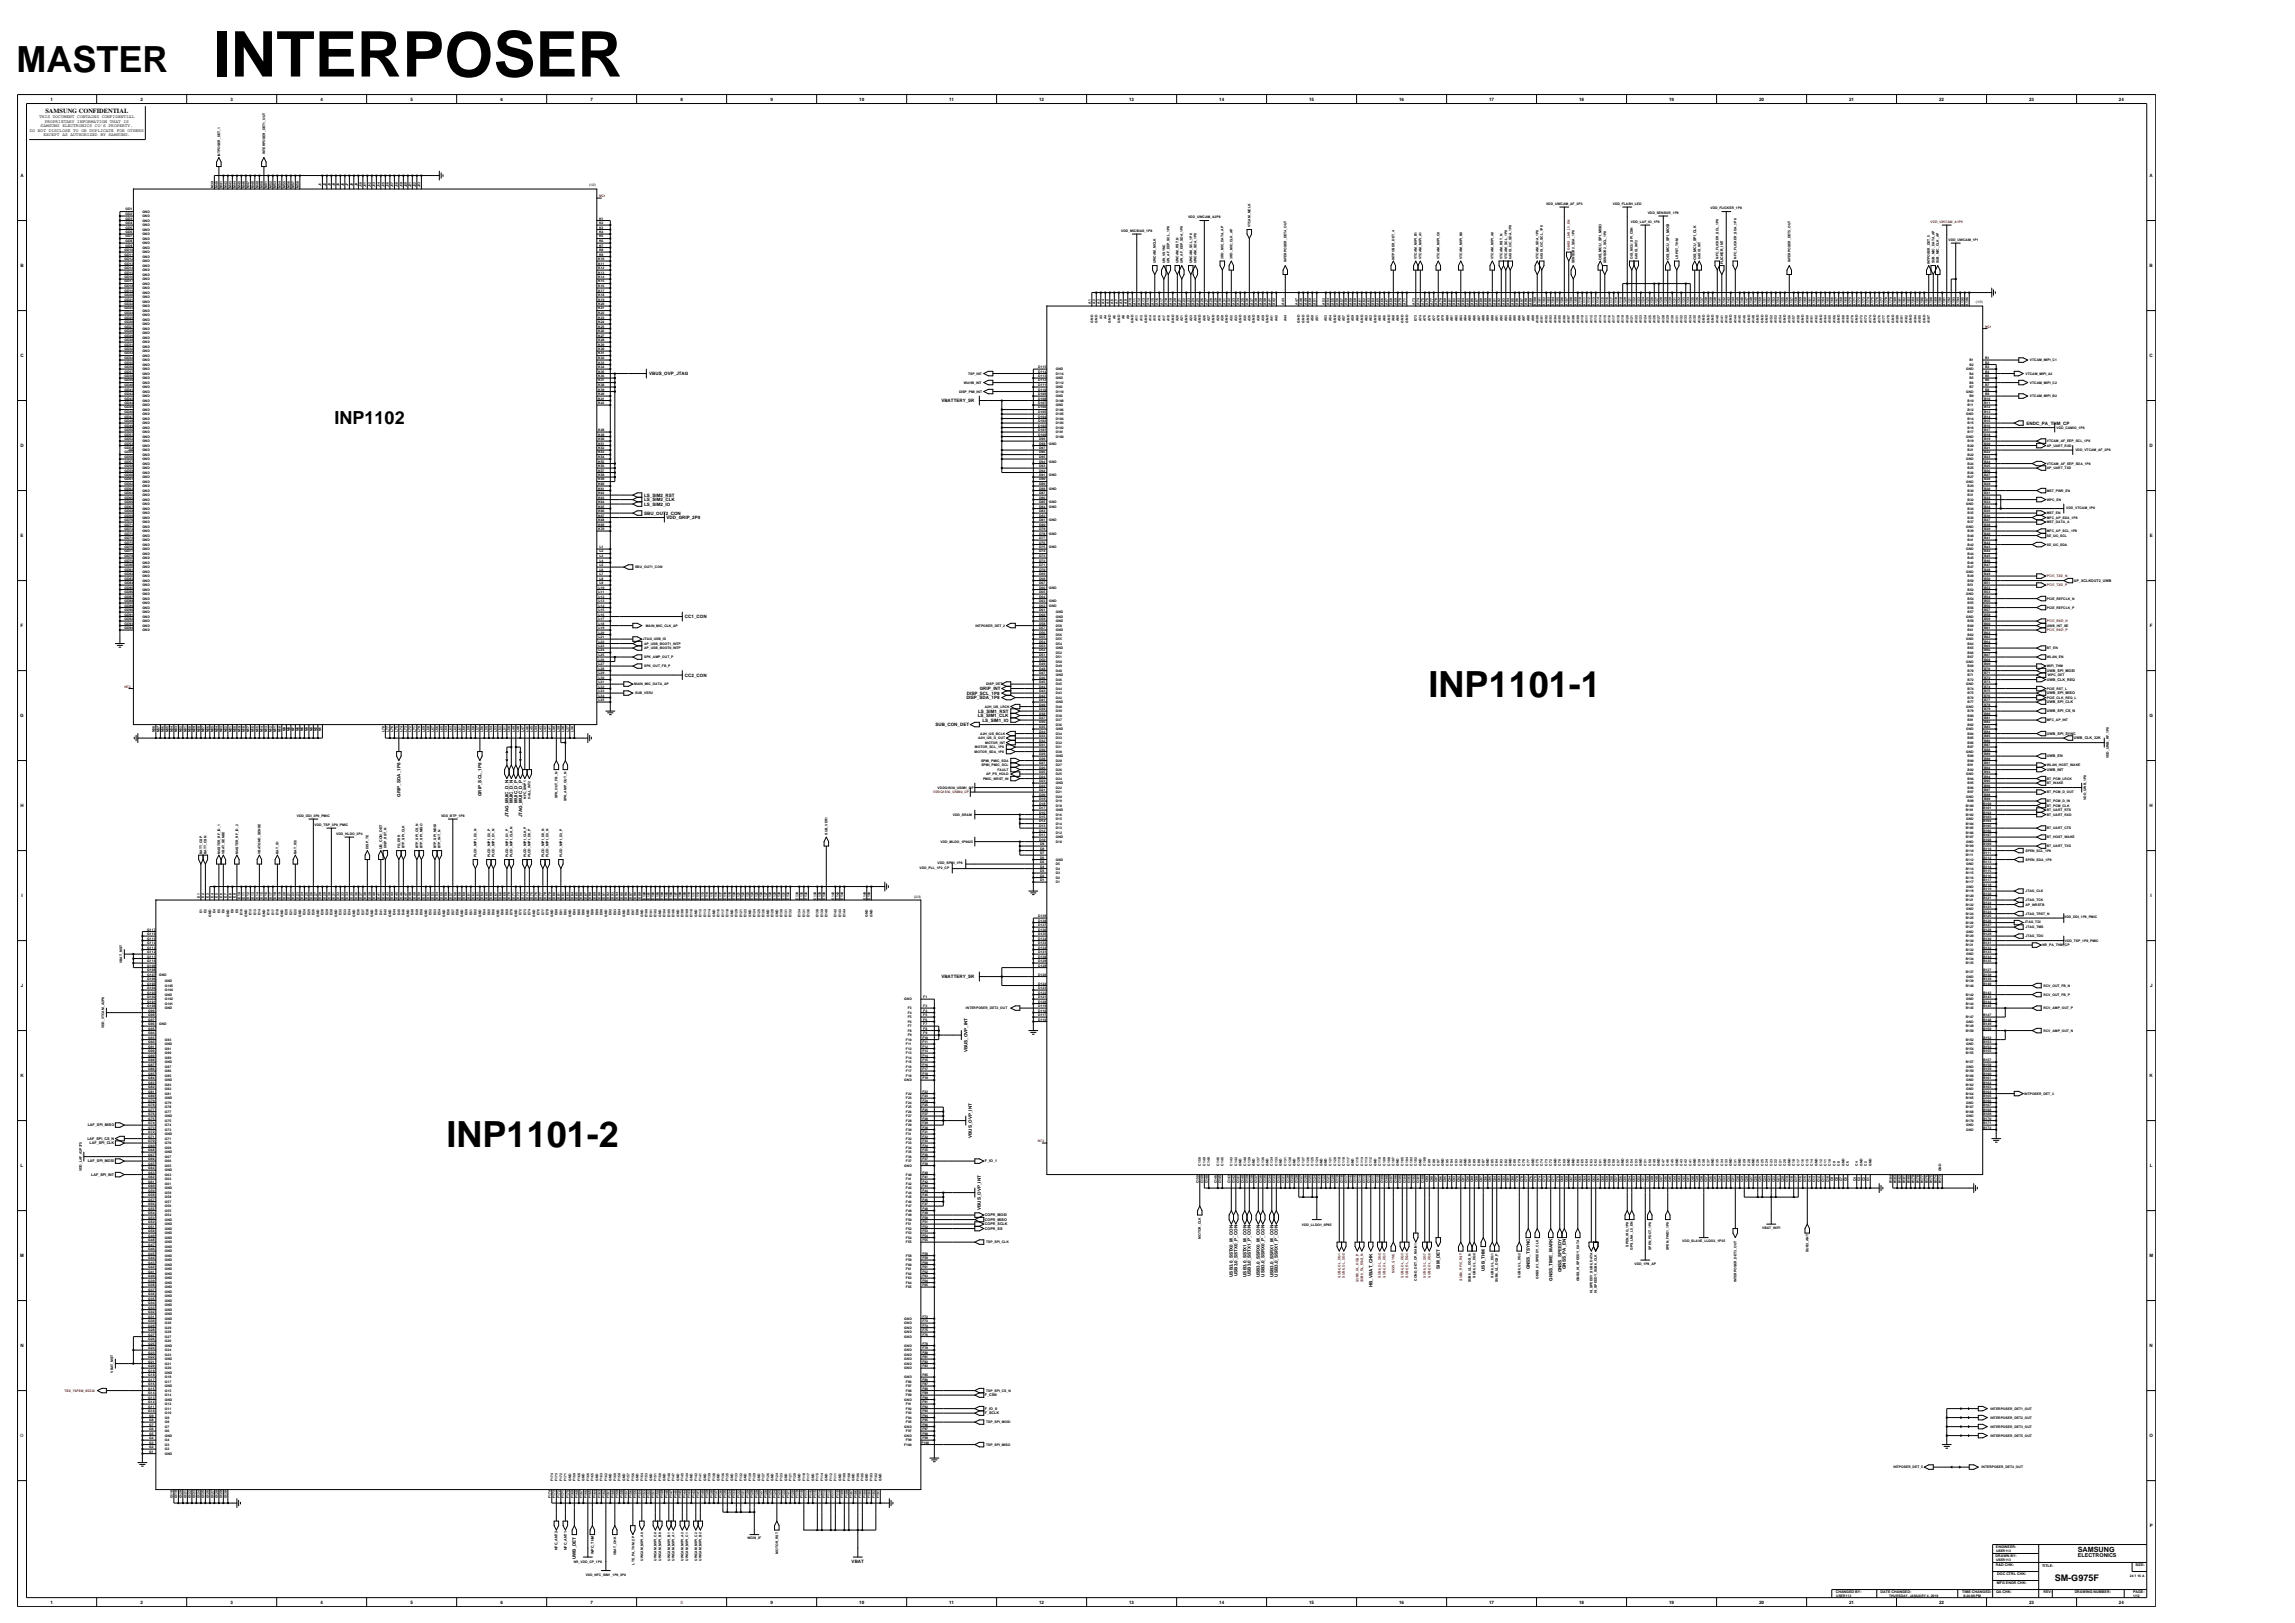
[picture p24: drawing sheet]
<svg xmlns="http://www.w3.org/2000/svg" width="420mm" height="297mm" viewBox="0 0 420 297" stroke-linecap="round" stroke-linejoin="round" font-family="sans-serif">
<defs><g id="words">
<text font-size="11.5" x="39" y="14">INTERPOSER</text>
<g font-size="6.6">
<text x="3" y="13.2">MASTER</text>
<text x="261.4" y="127.6">INP1101-1</text>
<text x="81.7" y="209.9">INP1101-2</text>
</g>
<text font-size="3.3" x="61.2" y="77.6">INP1102</text>
<text font-size="1.7" x="376" y="289.3">SM-G975F</text>
<text font-size="1.3" x="380.2" y="283.9">SAMSUNG</text>
<text font-size="1.2" x="8.3" y="20.7">SAMSUNG CONFIDENTIAL</text>
<text font-size="1" x="380.3" y="284.8">ELECTRONICS</text>
<g font-size=".8">
<text x="7.2" y="21.6">THIS DOCUMENT CONTAINS CONFIDENTIAL</text>
<text x="7.4" y="23.3">SAMSUNG ELECTRONICS CO'S PROPERTY.</text>
<text x="8.2" y="22.5">PROPRIETARY INFORMATION THAT IS</text>
<text x="9.2" y="18.4">1</text>
<text x="25.7" y="18.4">2</text>
<text x="42.2" y="18.4">3</text>
<text x="58.6" y="18.4">4</text>
<text x="75.1" y="18.4">5</text>
<text x="91.6" y="18.4">6</text>
<text x="108.1" y="18.4">7</text>
<text x="124.5" y="18.4">8</text>
<text x="141" y="18.4">9</text>
<text x="157.2" y="18.4">10</text>
<text x="173.7" y="18.4">11</text>
<text x="190.2" y="18.4">12</text>
<text x="206.6" y="18.4">13</text>
<text x="223.1" y="18.4">14</text>
<text x="239.6" y="18.4">15</text>
<text x="256" y="18.4">16</text>
<text x="272.5" y="18.4">17</text>
<text x="289" y="18.4">18</text>
<text x="305.5" y="18.4">19</text>
<text x="321.9" y="18.4">20</text>
<text x="338.4" y="18.4">21</text>
<text x="354.9" y="18.4">22</text>
<text x="371.3" y="18.4">23</text>
<text x="387.8" y="18.4">24</text>
<text x="5.4" y="24.1">DO NOT DISCLOSE TO OR DUPLICATE FOR OTHERS</text>
<text x="7.9" y="24.9">EXCEPT AS AUTHORIZED BY SAMSUNG.</text>
<text x="3.7" y="32.4">A</text>
<text x="393.4" y="32.4">A</text>
<text x="3.7" y="48.9">B</text>
<text x="393.4" y="48.9">B</text>
<text x="3.7" y="65.4">C</text>
<text x="393.4" y="65.4">C</text>
<text x="118.8" y="68.6">VBUS_OVP_JTAG</text>
<text x="172.3" y="73.6">VBATTERY_SR</text>
<text x="370.9" y="77.7">ENDC_PA_THM_CP</text>
<text x="3.7" y="81.8">D</text>
<text x="393.4" y="81.8">D</text>
<text x="117.9" y="91.7">LS_SIM2_CLK</text>
<text x="117.9" y="92.5">LS_SIM2_IO</text>
<text x="117.9" y="90.9">LS_SIM2_RST</text>
<text x="117.9" y="94.2">SBU_OUT2_CON</text>
<text x="122" y="95">VDD_GRIP_2P9</text>
<text x="3.7" y="98.3">E</text>
<text x="393.4" y="98.3">E</text>
<text x="125.4" y="113.1">CC1_CON</text>
<text x="3.8" y="114.8">F</text>
<text x="393.4" y="114.8">F</text>
<text x="125.4" y="123.8">CC2_CON</text>
<text x="3.7" y="131.2">G</text>
<text x="176.9" y="128">DISP_SDA_1P8</text>
<text x="176.9" y="127.1">DISP_SCL_1P8</text>
<text x="179" y="131.2">LS_SIM1_CLK</text>
<text x="179" y="130.4">LS_SIM1_RST</text>
<text x="179.3" y="126.3">GRIP_INT</text>
<text x="393.4" y="131.2">G</text>
<text x="171.2" y="132.9">SUB_CON_DET</text>
<text x="179.8" y="132.1">LS_SIM1_IO</text>
<text x="3.7" y="147.7">H</text>
<text x="73.3" y="145.8" transform="rotate(-90 73.3 145.8)">GRIP_SDA_1P8</text>
<text x="88.1" y="145.7" transform="rotate(-90 88.1 145.7)">GRIP_SCL_1P8</text>
<text x="93.1" y="149.6" transform="rotate(-90 93.1 149.6)">JTAG_MUIC_D_N</text>
<text x="93.9" y="146.9" transform="rotate(-90 93.9 146.9)">MUIC_D_N</text>
<text x="94.7" y="146.9" transform="rotate(-90 94.7 146.9)">MUIC_D_P</text>
<text x="95.5" y="149.5" transform="rotate(-90 95.5 149.5)">JTAG_MUIC_D_P</text>
<text x="393.4" y="147.7">H</text>
<text x="3.9" y="164.2">I</text>
<text x="393.6" y="164.2">I</text>
<text x="172.3" y="179">VBATTERY_SR</text>
<text x="3.8" y="180.6">J</text>
<text x="393.5" y="180.6">J</text>
<text x="3.7" y="197.1">K</text>
<text x="177" y="192.6" transform="rotate(-90 177 192.6)">VBUS_OVP_INT</text>
<text x="393.4" y="197.1">K</text>
<text x="177.9" y="208.2" transform="rotate(-90 177.9 208.2)">VBUS_OVP_INT</text>
<text x="3.8" y="213.6">L</text>
<text x="393.4" y="213.6">L</text>
<text x="179.5" y="221.4" transform="rotate(-90 179.5 221.4)">VBUS_OVP_INT</text>
<text x="3.7" y="230.1">M</text>
<text x="225.6" y="233.6" transform="rotate(-90 225.6 233.6)">USB3.0_SSTX0_M_CON</text>
<text x="226.5" y="233.5" transform="rotate(-90 226.5 233.5)">USB3.0_SSTX0_P_CON</text>
<text x="228.1" y="233.6" transform="rotate(-90 228.1 233.6)">USB3.0_SSTX1_M_CON</text>
<text x="228.9" y="233.5" transform="rotate(-90 228.9 233.5)">USB3.0_SSTX1_P_CON</text>
<text x="230.6" y="233.7" transform="rotate(-90 230.6 233.7)">USB3.0_SSRX0_M_CON</text>
<text x="231.4" y="233.6" transform="rotate(-90 231.4 233.6)">USB3.0_SSRX0_P_CON</text>
<text x="233" y="233.7" transform="rotate(-90 233 233.7)">USB3.0_SSRX1_M_CON</text>
<text x="233.9" y="233.6" transform="rotate(-90 233.9 233.6)">USB3.0_SSRX1_P_CON</text>
<text x="263.5" y="232.1" transform="rotate(-90 263.5 232.1)">SIM_DET</text>
<text x="271.7" y="232.5" transform="rotate(-90 271.7 232.5)">USB_THM</text>
<text x="280" y="232.3" transform="rotate(-90 280 232.3)">GNSS_TSYNC</text>
<text x="285.7" y="232.8" transform="rotate(-90 285.7 232.8)">GNSS_SPEEDY</text>
<text x="286.6" y="232.2" transform="rotate(-90 286.6 232.2)">GNSS_PA_EN</text>
<text x="393.4" y="230.1">M</text>
<text x="251.2" y="235.5" transform="rotate(-90 251.2 235.5)">HB_VBAT_CHK</text>
<text x="284.1" y="234.4" transform="rotate(-90 284.1 234.4)">GNSS_TIME_MARK</text>
<text x="3.7" y="246.5">N</text>
<text x="393.4" y="246.5">N</text>
<text x="393.4" y="263">O</text>
<text x="393.4" y="279.5">P</text>
<text x="105.4" y="285.3" transform="rotate(-90 105.4 285.3)">UWB_DET</text>
<text x="155.9" y="286">VBAT</text>
<text x="9.2" y="293.5">1</text>
<text x="25.7" y="293.5">2</text>
<text x="42.2" y="293.5">3</text>
<text x="58.6" y="293.5">4</text>
<text x="75.1" y="293.5">5</text>
<text x="91.6" y="293.5">6</text>
<text x="108.1" y="293.5">7</text>
<text x="141" y="293.5">9</text>
<text x="157.2" y="293.5">10</text>
<text x="173.7" y="293.5">11</text>
<text x="190.2" y="293.5">12</text>
<text x="206.6" y="293.5">13</text>
<text x="223.1" y="293.5">14</text>
<text x="239.6" y="293.5">15</text>
<text x="256" y="293.5">16</text>
<text x="272.5" y="293.5">17</text>
<text x="289" y="293.5">18</text>
<text x="305.5" y="293.5">19</text>
<text x="321.9" y="293.5">20</text>
<text x="338.4" y="293.5">21</text>
<text x="354.9" y="293.5">22</text>
<text x="371.3" y="293.5">23</text>
<text x="387.8" y="293.5">24</text>
</g>
<text font-size=".8" fill="#00f" x="3.7" y="263">O</text>
<text font-size=".8" fill="#cc7f32" x="124.5" y="293.5">8</text>
<g font-size=".7">
<text x="293.1" y="47.6" transform="rotate(-90 293.1 47.6)">OIS_MCU_SPI_MISO</text>
<text x="305.4" y="47.6" transform="rotate(-90 305.4 47.6)">OIS_MCU_SPI_MOSI</text>
<text x="310.4" y="47.6" transform="rotate(-90 310.4 47.6)">OIS_MCU_SPI_CLK</text>
<text x="315.3" y="48.4" transform="rotate(-90 315.3 48.4)">FLICKER_INT</text>
<text x="379.5" y="106.5">AP_XCLKOUT2_UWB</text>
<text x="374.6" y="124.6">UWB_CLK_REQ</text>
<text x="374.6" y="123">UWB_SPI_MOSI</text>
<text x="374.6" y="130.4">UWB_SPI_CS_N</text>
<text x="374.6" y="128.7">UWB_SPI_CLK</text>
<text x="374.6" y="127.1">UWB_SPI_MISO</text>
<text x="374.6" y="134.5">UWB_SPI_SYNC</text>
<text x="379.5" y="135.3">UWB_CLK_32K</text>
<text x="374.6" y="138.6">UWB_EN</text>
<text x="374.6" y="141.1">UWB_INT</text>
<text x="69.9" y="155.4" transform="rotate(-90 69.9 155.4)">UB_CON_DET</text>
<text x="16" y="208.6">LAF_SPI_CS_N</text>
<text x="16.1" y="206.1">LAF_SPI_MISO</text>
<text x="16.4" y="209.4">LAF_SPI_CLK</text>
<text x="16.1" y="212.7">LAF_SPI_MOSI</text>
<text x="16.7" y="215.2">LAF_SPI_INT</text>
<text x="180.3" y="212.7">F_IO_1</text>
<text x="180.3" y="222.6">COPR_MOSI</text>
<text x="180.3" y="225">COPR_SS</text>
<text x="180.3" y="224.2">COPR_SCLK</text>
<text x="180.3" y="223.4">COPR_MISO</text>
<text x="180.3" y="255.5">F_CSN</text>
<text x="180.3" y="258">F_IO_0</text>
<text x="180.3" y="258.8">F_SCLK</text>
<text x="102.1" y="283.7" transform="rotate(-90 102.1 283.7)">NFC_ANT2</text>
<text x="103.7" y="283.7" transform="rotate(-90 103.7 283.7)">NFC_ANT1</text>
<text x="108.6" y="284.4" transform="rotate(-90 108.6 284.4)">WPC_THM</text>
<text x="365.2" y="284.9">DRAWN BY:</text>
<text x="365.3" y="286.6">R&amp;D CHK:</text>
<text x="365.3" y="283.3">ENGINEER:</text>
<text x="373.7" y="286.8">TITLE:</text>
<text x="390.8" y="286.6">SIZE:</text>
<text x="335.9" y="291.5">CHANGED BY:</text>
<text x="344.1" y="291.5">DATE CHANGED:</text>
<text x="359.1" y="291.5">TIME CHANGED:</text>
<text x="365.3" y="291.5">QA CHK:</text>
<text x="365.4" y="289.9">MFG ENGR CHK:</text>
<text x="365.5" y="288.2">DOC CTRL CHK:</text>
<text x="374" y="291.5">REV:</text>
<text x="379.7" y="291.5">DRAWING NUMBER:</text>
<text x="390.4" y="291.5">PAGE:</text>
</g>
<g font-size=".6">
<text x="40.3" y="28.6" transform="rotate(-90 40.3 28.6)">INTPOSER_DET_1</text>
<text x="48.5" y="28.2" transform="rotate(-90 48.5 28.2)">INTERPOSER_DET1_OUT</text>
<text x="39" y="34.4" transform="rotate(-90 39 34.4)">M39</text>
<text x="39.9" y="34.4" transform="rotate(-90 39.9 34.4)">M40</text>
<text x="40.7" y="34.4" transform="rotate(-90 40.7 34.4)">M41</text>
<text x="41.5" y="34.4" transform="rotate(-90 41.5 34.4)">M42</text>
<text x="42.3" y="34.4" transform="rotate(-90 42.3 34.4)">M43</text>
<text x="43.2" y="34.4" transform="rotate(-90 43.2 34.4)">M44</text>
<text x="44" y="34.4" transform="rotate(-90 44 34.4)">M45</text>
<text x="44.8" y="34.4" transform="rotate(-90 44.8 34.4)">M46</text>
<text x="45.6" y="34.4" transform="rotate(-90 45.6 34.4)">M47</text>
<text x="46.5" y="34.4" transform="rotate(-90 46.5 34.4)">M48</text>
<text x="47.3" y="34.4" transform="rotate(-90 47.3 34.4)">M49</text>
<text x="48.1" y="34.4" transform="rotate(-90 48.1 34.4)">M50</text>
<text x="48.9" y="34.4" transform="rotate(-90 48.9 34.4)">M51</text>
<text x="49.8" y="34.4" transform="rotate(-90 49.8 34.4)">M52</text>
<text x="50.6" y="34.4" transform="rotate(-90 50.6 34.4)">M53</text>
<text x="51.4" y="34.4" transform="rotate(-90 51.4 34.4)">M54</text>
<text x="52.2" y="34.4" transform="rotate(-90 52.2 34.4)">M55</text>
<text x="53" y="34.4" transform="rotate(-90 53 34.4)">M56</text>
<text x="53.9" y="34.4" transform="rotate(-90 53.9 34.4)">M57</text>
<text x="54.7" y="34.4" transform="rotate(-90 54.7 34.4)">M58</text>
<text x="58.8" y="34.1" transform="rotate(-90 58.8 34.1)">J1</text>
<text x="59.6" y="34.1" transform="rotate(-90 59.6 34.1)">J2</text>
<text x="60.5" y="34.1" transform="rotate(-90 60.5 34.1)">J3</text>
<text x="61.3" y="34.1" transform="rotate(-90 61.3 34.1)">J4</text>
<text x="62.1" y="34.1" transform="rotate(-90 62.1 34.1)">J5</text>
<text x="62.9" y="34.1" transform="rotate(-90 62.9 34.1)">J6</text>
<text x="63.7" y="34.1" transform="rotate(-90 63.7 34.1)">J7</text>
<text x="64.6" y="34.1" transform="rotate(-90 64.6 34.1)">J8</text>
<text x="65.4" y="34.1" transform="rotate(-90 65.4 34.1)">J9</text>
<text x="66.2" y="34.3" transform="rotate(-90 66.2 34.3)">J10</text>
<text x="67" y="34.3" transform="rotate(-90 67 34.3)">J11</text>
<text x="67.9" y="34.3" transform="rotate(-90 67.9 34.3)">J12</text>
<text x="68.7" y="34.3" transform="rotate(-90 68.7 34.3)">J13</text>
<text x="69.5" y="34.3" transform="rotate(-90 69.5 34.3)">J14</text>
<text x="70.3" y="34.3" transform="rotate(-90 70.3 34.3)">J15</text>
<text x="71.1" y="34.3" transform="rotate(-90 71.1 34.3)">J16</text>
<text x="72" y="34.3" transform="rotate(-90 72 34.3)">J17</text>
<text x="72.8" y="34.3" transform="rotate(-90 72.8 34.3)">J18</text>
<text x="73.6" y="34.3" transform="rotate(-90 73.6 34.3)">J19</text>
<text x="74.4" y="34.3" transform="rotate(-90 74.4 34.3)">J20</text>
<text x="75.3" y="34.3" transform="rotate(-90 75.3 34.3)">J21</text>
<text x="76.1" y="34.3" transform="rotate(-90 76.1 34.3)">J22</text>
<text x="76.9" y="34.3" transform="rotate(-90 76.9 34.3)">J23</text>
<text x="107.8" y="34">(1/2)</text>
<text x="22.9" y="41.8">GD5</text>
<text x="22.9" y="41">GD4</text>
<text x="22.9" y="40.2">GD3</text>
<text x="22.9" y="39.3">GD2</text>
<text x="22.9" y="38.5">GD1</text>
<text x="26.1" y="41.4">GND</text>
<text x="26.1" y="40.6">GND</text>
<text x="26.1" y="39.8">GND</text>
<text x="26.1" y="38.9">GND</text>
<text x="109.7" y="41.8">K3</text>
<text x="109.7" y="41">K2</text>
<text x="109.7" y="40.2">K1</text>
<text x="217.4" y="40">VDD_UWCAM_A2P8</text>
<text x="228.9" y="41.6" transform="rotate(-90 228.9 41.6)">VTCAM_MCLK</text>
<text x="282.9" y="37.5">VDD_UWCAM_AF_3P3</text>
<text x="295.2" y="37.5">VDD_FLASH_LED</text>
<text x="298.5" y="40.8">VDD_LAF_IO_1P8</text>
<text x="301.5" y="39.1">VDD_SENSOR_1P8</text>
<text x="313" y="38.3">VDD_FLICKER_1P8</text>
<text x="22.8" y="45.9">GD10</text>
<text x="22.8" y="46.8">GD11</text>
<text x="22.8" y="47.6">GD12</text>
<text x="22.9" y="45.1">GD9</text>
<text x="22.9" y="44.3">GD8</text>
<text x="22.9" y="43.5">GD7</text>
<text x="22.9" y="42.6">GD6</text>
<text x="26.1" y="45.5">GND</text>
<text x="26.1" y="44.7">GND</text>
<text x="26.1" y="43.9">GND</text>
<text x="26.1" y="43">GND</text>
<text x="26.1" y="42.2">GND</text>
<text x="26.1" y="48">GND</text>
<text x="26.1" y="46.3">GND</text>
<text x="26.1" y="47.2">GND</text>
<text x="109.5" y="47.6">K10</text>
<text x="109.7" y="45.9">K8</text>
<text x="109.7" y="46.8">K9</text>
<text x="109.7" y="45.1">K7</text>
<text x="109.7" y="44.3">K6</text>
<text x="109.7" y="43.5">K5</text>
<text x="109.7" y="42.6">K4</text>
<text x="205.2" y="42.4">VDD_MICBIAS_1P8</text>
<text x="223.9" y="47.4" transform="rotate(-90 223.9 47.4)">3RD_MIC_DATA_AP</text>
<text x="225.6" y="47.4" transform="rotate(-90 225.6 47.4)">3RD_MIC_CLK_AP</text>
<text x="235.4" y="48" transform="rotate(-90 235.4 48)">INTERPOSER_DET4_OUT</text>
<text x="255.2" y="47.6" transform="rotate(-90 255.2 47.6)">INTPOSER_DET_4</text>
<text x="259.3" y="47.4" transform="rotate(-90 259.3 47.4)">VTCAM_MIPI_B1</text>
<text x="260.1" y="47.4" transform="rotate(-90 260.1 47.4)">VTCAM_MIPI_A1</text>
<text x="263.4" y="47.4" transform="rotate(-90 263.4 47.4)">VTCAM_MIPI_C0</text>
<text x="267.6" y="47.4" transform="rotate(-90 267.6 47.4)">VTCAM_MIPI_B0</text>
<text x="273.3" y="47.4" transform="rotate(-90 273.3 47.4)">VTCAM_MIPI_A0</text>
<text x="275" y="47.4" transform="rotate(-90 275 47.4)">VTCAM_RST_N</text>
<text x="275.8" y="47.4" transform="rotate(-90 275.8 47.4)">VTCAM_SCL_1P8</text>
<text x="276.6" y="47.4" transform="rotate(-90 276.6 47.4)">6AXIS_I3C_SDA_1P8</text>
<text x="281.5" y="47.4" transform="rotate(-90 281.5 47.4)">VTCAM_SDA_1P8</text>
<text x="282.4" y="47.4" transform="rotate(-90 282.4 47.4)">6AXIS_I3C_SCL_1P8</text>
<text x="298.8" y="47.4" transform="rotate(-90 298.8 47.4)">OIS_MCU_SPI_CSN</text>
<text x="299.7" y="47.4" transform="rotate(-90 299.7 47.4)">6AXIS_INT2</text>
<text x="307.1" y="47.4" transform="rotate(-90 307.1 47.4)">LRPST_THM</text>
<text x="311.2" y="47.4" transform="rotate(-90 311.2 47.4)">6AXIS_INT</text>
<text x="314.5" y="47.4" transform="rotate(-90 314.5 47.4)">NFC_FLICKER_SCL_1P8</text>
<text x="317.8" y="47.4" transform="rotate(-90 317.8 47.4)">NFC_FLICKER_SDA_1P8</text>
<text x="327.7" y="48" transform="rotate(-90 327.7 48)">INTERPOSER_DET5_OUT</text>
<text x="356.6" y="44.1">VDD_UWCAM_1P1</text>
<text x="22.8" y="48.4">GD13</text>
<text x="22.8" y="49.2">GD14</text>
<text x="22.8" y="50.1">GD15</text>
<text x="22.8" y="50.9">GD16</text>
<text x="22.8" y="51.7">GD17</text>
<text x="22.8" y="52.5">GD18</text>
<text x="22.8" y="53.3">GD19</text>
<text x="26.1" y="48.8">GND</text>
<text x="26.1" y="49.6">GND</text>
<text x="26.1" y="50.5">GND</text>
<text x="26.1" y="51.3">GND</text>
<text x="26.1" y="52.1">GND</text>
<text x="26.1" y="52.9">GND</text>
<text x="26.1" y="53.8">GND</text>
<text x="109.5" y="52.5">K16</text>
<text x="109.5" y="53.3">K17</text>
<text x="109.5" y="48.4">K11</text>
<text x="109.5" y="49.2">K12</text>
<text x="109.5" y="50.1">K13</text>
<text x="109.5" y="50.9">K14</text>
<text x="109.5" y="51.7">K15</text>
<text x="211.6" y="48.2" transform="rotate(-90 211.6 48.2)">UWCAM_MCLK</text>
<text x="213.2" y="48.2" transform="rotate(-90 213.2 48.2)">UW_VSYNC</text>
<text x="214" y="48.2" transform="rotate(-90 214 48.2)">UW_AF_EEP_SCL_1P8</text>
<text x="215.7" y="48.2" transform="rotate(-90 215.7 48.2)">UWCAM_RST_N</text>
<text x="216.5" y="48.2" transform="rotate(-90 216.5 48.2)">UW_AF_EEP_SDA_1P8</text>
<text x="218.2" y="48.2" transform="rotate(-90 218.2 48.2)">UWCAM_SCL_1P8</text>
<text x="219" y="48.2" transform="rotate(-90 219 48.2)">UWCAM_SDA_1P8</text>
<text x="288.1" y="48.2" transform="rotate(-90 288.1 48.2)">SENSOR2_SDA_1P8</text>
<text x="293.9" y="48.2" transform="rotate(-90 293.9 48.2)">SENSOR2_SCL_1P8</text>
<text x="353.2" y="48.4" transform="rotate(-90 353.2 48.4)">INTPOSER_DET_5</text>
<text x="354" y="48.2" transform="rotate(-90 354 48.2)">SUB_MIC_DATA_AP</text>
<text x="354.8" y="48.2" transform="rotate(-90 354.8 48.2)">SUB_MIC_CLK_AP</text>
<text x="22.8" y="54.2">GD20</text>
<text x="22.8" y="55">GD21</text>
<text x="22.8" y="55.8">GD22</text>
<text x="22.8" y="56.6">GD23</text>
<text x="22.8" y="57.5">GD24</text>
<text x="22.8" y="58.3">GD25</text>
<text x="22.8" y="59.1">GD26</text>
<text x="22.8" y="59.9">GD27</text>
<text x="26.1" y="54.6">GND</text>
<text x="26.1" y="55.4">GND</text>
<text x="26.1" y="56.2">GND</text>
<text x="26.1" y="57.1">GND</text>
<text x="26.1" y="57.9">GND</text>
<text x="26.1" y="58.7">GND</text>
<text x="26.1" y="59.5">GND</text>
<text x="109.5" y="58.3">K23</text>
<text x="109.5" y="59.1">K24</text>
<text x="109.5" y="59.9">K25</text>
<text x="109.5" y="54.2">K18</text>
<text x="109.5" y="55">K19</text>
<text x="109.5" y="55.8">K20</text>
<text x="109.5" y="56.6">K21</text>
<text x="109.5" y="57.5">K22</text>
<text x="199.6" y="55.6" transform="rotate(-90 199.6 55.6)">A1</text>
<text x="200" y="59" transform="rotate(-90 200 59)">GND</text>
<text x="200.4" y="55.6" transform="rotate(-90 200.4 55.6)">A2</text>
<text x="200.8" y="59" transform="rotate(-90 200.8 59)">GND</text>
<text x="201.3" y="55.6" transform="rotate(-90 201.3 55.6)">A3</text>
<text x="201.7" y="58.4" transform="rotate(-90 201.7 58.4)">A3</text>
<text x="202.1" y="55.6" transform="rotate(-90 202.1 55.6)">A4</text>
<text x="202.5" y="58.4" transform="rotate(-90 202.5 58.4)">A4</text>
<text x="202.9" y="55.6" transform="rotate(-90 202.9 55.6)">A5</text>
<text x="203.3" y="59" transform="rotate(-90 203.3 59)">GND</text>
<text x="203.7" y="55.6" transform="rotate(-90 203.7 55.6)">A6</text>
<text x="204.1" y="58.4" transform="rotate(-90 204.1 58.4)">A6</text>
<text x="204.6" y="55.6" transform="rotate(-90 204.6 55.6)">A7</text>
<text x="205" y="59" transform="rotate(-90 205 59)">GND</text>
<text x="205.4" y="55.6" transform="rotate(-90 205.4 55.6)">A8</text>
<text x="205.8" y="58.4" transform="rotate(-90 205.8 58.4)">A8</text>
<text x="206.2" y="55.6" transform="rotate(-90 206.2 55.6)">A9</text>
<text x="206.6" y="58.4" transform="rotate(-90 206.6 58.4)">A9</text>
<text x="207" y="55.7" transform="rotate(-90 207 55.7)">A10</text>
<text x="207.4" y="59" transform="rotate(-90 207.4 59)">GND</text>
<text x="207.8" y="55.7" transform="rotate(-90 207.8 55.7)">A11</text>
<text x="208.3" y="58.8" transform="rotate(-90 208.3 58.8)">A11</text>
<text x="208.7" y="55.7" transform="rotate(-90 208.7 55.7)">A12</text>
<text x="209.1" y="58.8" transform="rotate(-90 209.1 58.8)">A12</text>
<text x="209.5" y="55.7" transform="rotate(-90 209.5 55.7)">A13</text>
<text x="209.9" y="59" transform="rotate(-90 209.9 59)">GND</text>
<text x="210.3" y="55.7" transform="rotate(-90 210.3 55.7)">A14</text>
<text x="210.7" y="58.8" transform="rotate(-90 210.7 58.8)">A14</text>
<text x="211.1" y="55.7" transform="rotate(-90 211.1 55.7)">A15</text>
<text x="211.6" y="58.8" transform="rotate(-90 211.6 58.8)">A15</text>
<text x="212" y="55.7" transform="rotate(-90 212 55.7)">A16</text>
<text x="212.4" y="58.8" transform="rotate(-90 212.4 58.8)">A16</text>
<text x="212.8" y="55.7" transform="rotate(-90 212.8 55.7)">A17</text>
<text x="213.2" y="58.8" transform="rotate(-90 213.2 58.8)">A17</text>
<text x="213.6" y="55.7" transform="rotate(-90 213.6 55.7)">A18</text>
<text x="214" y="58.8" transform="rotate(-90 214 58.8)">A18</text>
<text x="214.4" y="55.7" transform="rotate(-90 214.4 55.7)">A19</text>
<text x="214.9" y="59" transform="rotate(-90 214.9 59)">GND</text>
<text x="215.3" y="55.7" transform="rotate(-90 215.3 55.7)">A20</text>
<text x="215.7" y="58.8" transform="rotate(-90 215.7 58.8)">A20</text>
<text x="216.1" y="55.7" transform="rotate(-90 216.1 55.7)">A21</text>
<text x="216.5" y="58.8" transform="rotate(-90 216.5 58.8)">A21</text>
<text x="216.9" y="55.7" transform="rotate(-90 216.9 55.7)">A22</text>
<text x="217.3" y="59" transform="rotate(-90 217.3 59)">GND</text>
<text x="217.7" y="55.7" transform="rotate(-90 217.7 55.7)">A23</text>
<text x="218.2" y="58.8" transform="rotate(-90 218.2 58.8)">A23</text>
<text x="218.6" y="55.7" transform="rotate(-90 218.6 55.7)">A24</text>
<text x="219" y="58.8" transform="rotate(-90 219 58.8)">A24</text>
<text x="219.4" y="55.7" transform="rotate(-90 219.4 55.7)">A25</text>
<text x="219.8" y="59" transform="rotate(-90 219.8 59)">GND</text>
<text x="220.2" y="55.7" transform="rotate(-90 220.2 55.7)">A26</text>
<text x="220.6" y="58.8" transform="rotate(-90 220.6 58.8)">A26</text>
<text x="221" y="55.7" transform="rotate(-90 221 55.7)">A27</text>
<text x="221.4" y="58.8" transform="rotate(-90 221.4 58.8)">A27</text>
<text x="221.9" y="55.7" transform="rotate(-90 221.9 55.7)">A28</text>
<text x="222.3" y="59" transform="rotate(-90 222.3 59)">GND</text>
<text x="222.7" y="55.7" transform="rotate(-90 222.7 55.7)">A29</text>
<text x="223.1" y="58.8" transform="rotate(-90 223.1 58.8)">A29</text>
<text x="223.5" y="55.7" transform="rotate(-90 223.5 55.7)">A30</text>
<text x="223.9" y="58.8" transform="rotate(-90 223.9 58.8)">A30</text>
<text x="224.3" y="55.7" transform="rotate(-90 224.3 55.7)">A31</text>
<text x="224.7" y="59" transform="rotate(-90 224.7 59)">GND</text>
<text x="225.2" y="55.7" transform="rotate(-90 225.2 55.7)">A32</text>
<text x="225.6" y="58.8" transform="rotate(-90 225.6 58.8)">A32</text>
<text x="226" y="55.7" transform="rotate(-90 226 55.7)">A33</text>
<text x="226.4" y="58.8" transform="rotate(-90 226.4 58.8)">A33</text>
<text x="226.8" y="55.7" transform="rotate(-90 226.8 55.7)">A34</text>
<text x="227.2" y="59" transform="rotate(-90 227.2 59)">GND</text>
<text x="227.6" y="55.7" transform="rotate(-90 227.6 55.7)">A35</text>
<text x="228" y="58.8" transform="rotate(-90 228 58.8)">A35</text>
<text x="228.4" y="55.7" transform="rotate(-90 228.4 55.7)">A36</text>
<text x="228.9" y="58.8" transform="rotate(-90 228.9 58.8)">A36</text>
<text x="229.3" y="55.7" transform="rotate(-90 229.3 55.7)">A37</text>
<text x="229.7" y="59" transform="rotate(-90 229.7 59)">GND</text>
<text x="230.1" y="55.7" transform="rotate(-90 230.1 55.7)">A38</text>
<text x="230.5" y="58.8" transform="rotate(-90 230.5 58.8)">A38</text>
<text x="230.9" y="55.7" transform="rotate(-90 230.9 55.7)">A39</text>
<text x="231.3" y="58.8" transform="rotate(-90 231.3 58.8)">A39</text>
<text x="231.7" y="55.7" transform="rotate(-90 231.7 55.7)">A40</text>
<text x="232.1" y="59" transform="rotate(-90 232.1 59)">GND</text>
<text x="232.6" y="55.7" transform="rotate(-90 232.6 55.7)">A41</text>
<text x="233" y="58.8" transform="rotate(-90 233 58.8)">A41</text>
<text x="233.4" y="55.7" transform="rotate(-90 233.4 55.7)">A42</text>
<text x="233.8" y="58.8" transform="rotate(-90 233.8 58.8)">A42</text>
<text x="235" y="55.7" transform="rotate(-90 235 55.7)">A44</text>
<text x="235.4" y="58.8" transform="rotate(-90 235.4 58.8)">A44</text>
<text x="237.5" y="55.7" transform="rotate(-90 237.5 55.7)">A47</text>
<text x="237.9" y="59" transform="rotate(-90 237.9 59)">GND</text>
<text x="238.3" y="55.7" transform="rotate(-90 238.3 55.7)">A48</text>
<text x="238.7" y="59" transform="rotate(-90 238.7 59)">GND</text>
<text x="239.1" y="55.7" transform="rotate(-90 239.1 55.7)">A49</text>
<text x="239.6" y="59" transform="rotate(-90 239.6 59)">GND</text>
<text x="240" y="55.7" transform="rotate(-90 240 55.7)">A50</text>
<text x="240.4" y="58.8" transform="rotate(-90 240.4 58.8)">A50</text>
<text x="240.8" y="55.7" transform="rotate(-90 240.8 55.7)">A51</text>
<text x="241.2" y="58.8" transform="rotate(-90 241.2 58.8)">A51</text>
<text x="242.4" y="55.7" transform="rotate(-90 242.4 55.7)">A53</text>
<text x="242.8" y="58.8" transform="rotate(-90 242.8 58.8)">A53</text>
<text x="243.3" y="55.7" transform="rotate(-90 243.3 55.7)">A54</text>
<text x="243.7" y="58.8" transform="rotate(-90 243.7 58.8)">A54</text>
<text x="244.1" y="55.7" transform="rotate(-90 244.1 55.7)">A55</text>
<text x="244.5" y="59" transform="rotate(-90 244.5 59)">GND</text>
<text x="244.9" y="55.7" transform="rotate(-90 244.9 55.7)">A56</text>
<text x="245.3" y="58.8" transform="rotate(-90 245.3 58.8)">A56</text>
<text x="245.7" y="55.7" transform="rotate(-90 245.7 55.7)">A57</text>
<text x="246.1" y="58.8" transform="rotate(-90 246.1 58.8)">A57</text>
<text x="246.5" y="55.7" transform="rotate(-90 246.5 55.7)">A58</text>
<text x="247" y="59" transform="rotate(-90 247 59)">GND</text>
<text x="247.4" y="55.7" transform="rotate(-90 247.4 55.7)">A59</text>
<text x="247.8" y="58.8" transform="rotate(-90 247.8 58.8)">A59</text>
<text x="248.2" y="55.7" transform="rotate(-90 248.2 55.7)">A60</text>
<text x="248.6" y="58.8" transform="rotate(-90 248.6 58.8)">A60</text>
<text x="249" y="55.7" transform="rotate(-90 249 55.7)">A61</text>
<text x="249.4" y="59" transform="rotate(-90 249.4 59)">GND</text>
<text x="249.8" y="55.7" transform="rotate(-90 249.8 55.7)">A62</text>
<text x="250.3" y="58.8" transform="rotate(-90 250.3 58.8)">A62</text>
<text x="250.7" y="55.7" transform="rotate(-90 250.7 55.7)">A63</text>
<text x="251.1" y="58.8" transform="rotate(-90 251.1 58.8)">A63</text>
<text x="251.5" y="55.7" transform="rotate(-90 251.5 55.7)">A64</text>
<text x="251.9" y="59" transform="rotate(-90 251.9 59)">GND</text>
<text x="252.3" y="55.7" transform="rotate(-90 252.3 55.7)">A65</text>
<text x="252.7" y="58.8" transform="rotate(-90 252.7 58.8)">A65</text>
<text x="253.1" y="55.7" transform="rotate(-90 253.1 55.7)">A66</text>
<text x="253.6" y="58.8" transform="rotate(-90 253.6 58.8)">A66</text>
<text x="254" y="55.7" transform="rotate(-90 254 55.7)">A67</text>
<text x="254.4" y="59" transform="rotate(-90 254.4 59)">GND</text>
<text x="254.8" y="55.7" transform="rotate(-90 254.8 55.7)">A68</text>
<text x="255.2" y="58.8" transform="rotate(-90 255.2 58.8)">A68</text>
<text x="255.6" y="55.7" transform="rotate(-90 255.6 55.7)">A69</text>
<text x="256" y="58.8" transform="rotate(-90 256 58.8)">A69</text>
<text x="256.4" y="55.7" transform="rotate(-90 256.4 55.7)">A70</text>
<text x="256.8" y="59" transform="rotate(-90 256.8 59)">GND</text>
<text x="257.3" y="55.7" transform="rotate(-90 257.3 55.7)">A71</text>
<text x="257.7" y="59" transform="rotate(-90 257.7 59)">GND</text>
<text x="258.9" y="55.7" transform="rotate(-90 258.9 55.7)">A73</text>
<text x="259.3" y="58.7" transform="rotate(-90 259.3 58.7)">E73</text>
<text x="259.7" y="55.7" transform="rotate(-90 259.7 55.7)">A74</text>
<text x="260.1" y="58.8" transform="rotate(-90 260.1 58.8)">A74</text>
<text x="260.6" y="55.7" transform="rotate(-90 260.6 55.7)">A75</text>
<text x="261" y="58.8" transform="rotate(-90 261 58.8)">A75</text>
<text x="261.4" y="55.7" transform="rotate(-90 261.4 55.7)">A76</text>
<text x="261.8" y="58.8" transform="rotate(-90 261.8 58.8)">A76</text>
<text x="262.2" y="55.7" transform="rotate(-90 262.2 55.7)">A77</text>
<text x="262.6" y="58.8" transform="rotate(-90 262.6 58.8)">A77</text>
<text x="263" y="55.7" transform="rotate(-90 263 55.7)">A78</text>
<text x="263.4" y="58.8" transform="rotate(-90 263.4 58.8)">A78</text>
<text x="263.9" y="55.7" transform="rotate(-90 263.9 55.7)">A79</text>
<text x="264.3" y="58.8" transform="rotate(-90 264.3 58.8)">A79</text>
<text x="264.7" y="55.7" transform="rotate(-90 264.7 55.7)">A80</text>
<text x="265.1" y="58.8" transform="rotate(-90 265.1 58.8)">A80</text>
<text x="265.5" y="55.7" transform="rotate(-90 265.5 55.7)">A81</text>
<text x="265.9" y="58.8" transform="rotate(-90 265.9 58.8)">A81</text>
<text x="266.3" y="55.7" transform="rotate(-90 266.3 55.7)">A82</text>
<text x="266.7" y="58.8" transform="rotate(-90 266.7 58.8)">A82</text>
<text x="267.1" y="55.7" transform="rotate(-90 267.1 55.7)">A83</text>
<text x="267.6" y="58.8" transform="rotate(-90 267.6 58.8)">A83</text>
<text x="268" y="55.7" transform="rotate(-90 268 55.7)">A84</text>
<text x="268.4" y="58.8" transform="rotate(-90 268.4 58.8)">A84</text>
<text x="268.8" y="55.7" transform="rotate(-90 268.8 55.7)">A85</text>
<text x="269.2" y="58.8" transform="rotate(-90 269.2 58.8)">A85</text>
<text x="269.6" y="55.7" transform="rotate(-90 269.6 55.7)">A86</text>
<text x="270" y="58.8" transform="rotate(-90 270 58.8)">A86</text>
<text x="270.4" y="55.7" transform="rotate(-90 270.4 55.7)">A87</text>
<text x="270.9" y="58.8" transform="rotate(-90 270.9 58.8)">A87</text>
<text x="271.3" y="55.7" transform="rotate(-90 271.3 55.7)">A88</text>
<text x="271.7" y="58.8" transform="rotate(-90 271.7 58.8)">A88</text>
<text x="272.1" y="55.7" transform="rotate(-90 272.1 55.7)">A89</text>
<text x="272.5" y="58.8" transform="rotate(-90 272.5 58.8)">A89</text>
<text x="272.9" y="55.7" transform="rotate(-90 272.9 55.7)">A90</text>
<text x="273.3" y="58.8" transform="rotate(-90 273.3 58.8)">A90</text>
<text x="273.7" y="55.7" transform="rotate(-90 273.7 55.7)">A91</text>
<text x="274.1" y="58.8" transform="rotate(-90 274.1 58.8)">A91</text>
<text x="274.6" y="55.7" transform="rotate(-90 274.6 55.7)">A92</text>
<text x="275" y="58.8" transform="rotate(-90 275 58.8)">A92</text>
<text x="275.4" y="55.7" transform="rotate(-90 275.4 55.7)">A93</text>
<text x="275.8" y="58.8" transform="rotate(-90 275.8 58.8)">A93</text>
<text x="276.2" y="55.7" transform="rotate(-90 276.2 55.7)">A94</text>
<text x="276.6" y="58.8" transform="rotate(-90 276.6 58.8)">A94</text>
<text x="277" y="55.7" transform="rotate(-90 277 55.7)">A95</text>
<text x="277.4" y="58.8" transform="rotate(-90 277.4 58.8)">A95</text>
<text x="277.8" y="55.7" transform="rotate(-90 277.8 55.7)">A96</text>
<text x="278.3" y="58.8" transform="rotate(-90 278.3 58.8)">A96</text>
<text x="278.7" y="55.7" transform="rotate(-90 278.7 55.7)">A97</text>
<text x="279.1" y="58.8" transform="rotate(-90 279.1 58.8)">A97</text>
<text x="279.5" y="55.7" transform="rotate(-90 279.5 55.7)">A98</text>
<text x="279.9" y="58.8" transform="rotate(-90 279.9 58.8)">A98</text>
<text x="280.3" y="55.7" transform="rotate(-90 280.3 55.7)">A99</text>
<text x="280.7" y="58.8" transform="rotate(-90 280.7 58.8)">A99</text>
<text x="281.1" y="55.9" transform="rotate(-90 281.1 55.9)">A100</text>
<text x="281.5" y="59.1" transform="rotate(-90 281.5 59.1)">A100</text>
<text x="282" y="55.9" transform="rotate(-90 282 55.9)">A101</text>
<text x="282.4" y="59.1" transform="rotate(-90 282.4 59.1)">A101</text>
<text x="282.8" y="55.9" transform="rotate(-90 282.8 55.9)">A102</text>
<text x="283.2" y="59.1" transform="rotate(-90 283.2 59.1)">A102</text>
<text x="283.6" y="55.9" transform="rotate(-90 283.6 55.9)">A103</text>
<text x="284" y="59.1" transform="rotate(-90 284 59.1)">A103</text>
<text x="284.4" y="55.9" transform="rotate(-90 284.4 55.9)">A104</text>
<text x="284.8" y="59.1" transform="rotate(-90 284.8 59.1)">A104</text>
<text x="285.3" y="55.9" transform="rotate(-90 285.3 55.9)">A105</text>
<text x="285.7" y="59.1" transform="rotate(-90 285.7 59.1)">A105</text>
<text x="286.1" y="55.9" transform="rotate(-90 286.1 55.9)">A106</text>
<text x="286.5" y="59.1" transform="rotate(-90 286.5 59.1)">A106</text>
<text x="286.9" y="55.9" transform="rotate(-90 286.9 55.9)">A107</text>
<text x="287.3" y="59.1" transform="rotate(-90 287.3 59.1)">A107</text>
<text x="287.7" y="55.9" transform="rotate(-90 287.7 55.9)">A108</text>
<text x="288.1" y="59.1" transform="rotate(-90 288.1 59.1)">A108</text>
<text x="288.5" y="55.9" transform="rotate(-90 288.5 55.9)">A109</text>
<text x="289" y="59.1" transform="rotate(-90 289 59.1)">A109</text>
<text x="289.4" y="55.9" transform="rotate(-90 289.4 55.9)">A110</text>
<text x="289.8" y="59.1" transform="rotate(-90 289.8 59.1)">A110</text>
<text x="290.2" y="55.9" transform="rotate(-90 290.2 55.9)">A111</text>
<text x="290.6" y="59.1" transform="rotate(-90 290.6 59.1)">A111</text>
<text x="291" y="55.9" transform="rotate(-90 291 55.9)">A112</text>
<text x="291.4" y="59.1" transform="rotate(-90 291.4 59.1)">A112</text>
<text x="291.8" y="55.9" transform="rotate(-90 291.8 55.9)">A113</text>
<text x="292.3" y="59.1" transform="rotate(-90 292.3 59.1)">A113</text>
<text x="292.7" y="55.9" transform="rotate(-90 292.7 55.9)">A114</text>
<text x="293.1" y="59.1" transform="rotate(-90 293.1 59.1)">A114</text>
<text x="293.5" y="55.9" transform="rotate(-90 293.5 55.9)">A115</text>
<text x="293.9" y="59.1" transform="rotate(-90 293.9 59.1)">A115</text>
<text x="294.3" y="55.9" transform="rotate(-90 294.3 55.9)">A116</text>
<text x="294.7" y="59.1" transform="rotate(-90 294.7 59.1)">A116</text>
<text x="295.1" y="55.9" transform="rotate(-90 295.1 55.9)">A117</text>
<text x="295.5" y="59.1" transform="rotate(-90 295.5 59.1)">A117</text>
<text x="296" y="55.9" transform="rotate(-90 296 55.9)">A118</text>
<text x="296.4" y="59.1" transform="rotate(-90 296.4 59.1)">A118</text>
<text x="296.8" y="55.9" transform="rotate(-90 296.8 55.9)">A119</text>
<text x="297.2" y="59.1" transform="rotate(-90 297.2 59.1)">A119</text>
<text x="297.6" y="55.9" transform="rotate(-90 297.6 55.9)">A120</text>
<text x="298" y="59.1" transform="rotate(-90 298 59.1)">A120</text>
<text x="298.4" y="55.9" transform="rotate(-90 298.4 55.9)">A121</text>
<text x="298.8" y="59.1" transform="rotate(-90 298.8 59.1)">A121</text>
<text x="299.3" y="55.9" transform="rotate(-90 299.3 55.9)">A122</text>
<text x="299.7" y="59.1" transform="rotate(-90 299.7 59.1)">A122</text>
<text x="300.1" y="55.9" transform="rotate(-90 300.1 55.9)">A123</text>
<text x="300.5" y="59.1" transform="rotate(-90 300.5 59.1)">A123</text>
<text x="300.9" y="55.9" transform="rotate(-90 300.9 55.9)">A124</text>
<text x="301.3" y="59.1" transform="rotate(-90 301.3 59.1)">A124</text>
<text x="301.7" y="55.9" transform="rotate(-90 301.7 55.9)">A125</text>
<text x="302.1" y="59.1" transform="rotate(-90 302.1 59.1)">A125</text>
<text x="302.6" y="55.9" transform="rotate(-90 302.6 55.9)">A126</text>
<text x="303" y="59.1" transform="rotate(-90 303 59.1)">A126</text>
<text x="303.4" y="55.9" transform="rotate(-90 303.4 55.9)">A127</text>
<text x="303.8" y="59.1" transform="rotate(-90 303.8 59.1)">A127</text>
<text x="304.2" y="55.9" transform="rotate(-90 304.2 55.9)">A128</text>
<text x="304.6" y="59.1" transform="rotate(-90 304.6 59.1)">A128</text>
<text x="305" y="55.9" transform="rotate(-90 305 55.9)">A129</text>
<text x="305.4" y="59.1" transform="rotate(-90 305.4 59.1)">A129</text>
<text x="305.9" y="55.9" transform="rotate(-90 305.9 55.9)">A130</text>
<text x="306.3" y="59.1" transform="rotate(-90 306.3 59.1)">A130</text>
<text x="306.7" y="55.9" transform="rotate(-90 306.7 55.9)">A131</text>
<text x="307.1" y="59.1" transform="rotate(-90 307.1 59.1)">A131</text>
<text x="307.5" y="55.9" transform="rotate(-90 307.5 55.9)">A132</text>
<text x="307.9" y="59.1" transform="rotate(-90 307.9 59.1)">A132</text>
<text x="308.3" y="55.9" transform="rotate(-90 308.3 55.9)">A133</text>
<text x="308.7" y="59.1" transform="rotate(-90 308.7 59.1)">A133</text>
<text x="309.1" y="55.9" transform="rotate(-90 309.1 55.9)">A134</text>
<text x="309.6" y="59.1" transform="rotate(-90 309.6 59.1)">A134</text>
<text x="310" y="55.9" transform="rotate(-90 310 55.9)">A135</text>
<text x="310.4" y="59.1" transform="rotate(-90 310.4 59.1)">A135</text>
<text x="310.8" y="55.9" transform="rotate(-90 310.8 55.9)">A136</text>
<text x="311.2" y="59.1" transform="rotate(-90 311.2 59.1)">A136</text>
<text x="311.6" y="55.9" transform="rotate(-90 311.6 55.9)">A137</text>
<text x="312" y="59" transform="rotate(-90 312 59)">GND</text>
<text x="312.4" y="55.9" transform="rotate(-90 312.4 55.9)">A138</text>
<text x="312.8" y="59" transform="rotate(-90 312.8 59)">GND</text>
<text x="313.3" y="55.9" transform="rotate(-90 313.3 55.9)">A139</text>
<text x="313.7" y="59" transform="rotate(-90 313.7 59)">GND</text>
<text x="314.1" y="55.9" transform="rotate(-90 314.1 55.9)">A140</text>
<text x="314.5" y="59.1" transform="rotate(-90 314.5 59.1)">A140</text>
<text x="314.9" y="55.9" transform="rotate(-90 314.9 55.9)">A141</text>
<text x="315.3" y="59.1" transform="rotate(-90 315.3 59.1)">A141</text>
<text x="315.7" y="55.9" transform="rotate(-90 315.7 55.9)">A142</text>
<text x="316.1" y="59.1" transform="rotate(-90 316.1 59.1)">A142</text>
<text x="316.6" y="55.9" transform="rotate(-90 316.6 55.9)">A143</text>
<text x="317" y="59" transform="rotate(-90 317 59)">GND</text>
<text x="317.4" y="55.9" transform="rotate(-90 317.4 55.9)">A144</text>
<text x="317.8" y="59.1" transform="rotate(-90 317.8 59.1)">A144</text>
<text x="318.2" y="55.9" transform="rotate(-90 318.2 55.9)">A145</text>
<text x="318.6" y="59.1" transform="rotate(-90 318.6 59.1)">A145</text>
<text x="319" y="55.9" transform="rotate(-90 319 55.9)">A146</text>
<text x="319.4" y="59.1" transform="rotate(-90 319.4 59.1)">A146</text>
<text x="319.8" y="55.9" transform="rotate(-90 319.8 55.9)">A147</text>
<text x="320.3" y="59" transform="rotate(-90 320.3 59)">GND</text>
<text x="320.7" y="55.9" transform="rotate(-90 320.7 55.9)">A148</text>
<text x="321.1" y="59.1" transform="rotate(-90 321.1 59.1)">A148</text>
<text x="321.5" y="55.9" transform="rotate(-90 321.5 55.9)">A149</text>
<text x="321.9" y="59" transform="rotate(-90 321.9 59)">GND</text>
<text x="322.3" y="55.9" transform="rotate(-90 322.3 55.9)">A150</text>
<text x="322.7" y="59" transform="rotate(-90 322.7 59)">GND</text>
<text x="323.1" y="55.9" transform="rotate(-90 323.1 55.9)">A151</text>
<text x="323.5" y="59" transform="rotate(-90 323.5 59)">GND</text>
<text x="324" y="55.9" transform="rotate(-90 324 55.9)">A152</text>
<text x="324.4" y="59.1" transform="rotate(-90 324.4 59.1)">A152</text>
<text x="324.8" y="55.9" transform="rotate(-90 324.8 55.9)">A153</text>
<text x="325.2" y="59.1" transform="rotate(-90 325.2 59.1)">A153</text>
<text x="325.6" y="55.9" transform="rotate(-90 325.6 55.9)">A154</text>
<text x="326" y="59.1" transform="rotate(-90 326 59.1)">A154</text>
<text x="326.4" y="55.9" transform="rotate(-90 326.4 55.9)">A155</text>
<text x="326.8" y="59" transform="rotate(-90 326.8 59)">GND</text>
<text x="327.2" y="55.9" transform="rotate(-90 327.2 55.9)">A156</text>
<text x="327.7" y="59.1" transform="rotate(-90 327.7 59.1)">A156</text>
<text x="328.1" y="55.9" transform="rotate(-90 328.1 55.9)">A157</text>
<text x="328.5" y="59.1" transform="rotate(-90 328.5 59.1)">A157</text>
<text x="328.9" y="55.9" transform="rotate(-90 328.9 55.9)">A158</text>
<text x="329.3" y="59.1" transform="rotate(-90 329.3 59.1)">A158</text>
<text x="329.7" y="55.9" transform="rotate(-90 329.7 55.9)">A159</text>
<text x="330.1" y="59" transform="rotate(-90 330.1 59)">GND</text>
<text x="330.5" y="55.9" transform="rotate(-90 330.5 55.9)">A160</text>
<text x="331" y="59.1" transform="rotate(-90 331 59.1)">A160</text>
<text x="331.4" y="55.9" transform="rotate(-90 331.4 55.9)">A161</text>
<text x="331.8" y="59.1" transform="rotate(-90 331.8 59.1)">A161</text>
<text x="332.2" y="55.9" transform="rotate(-90 332.2 55.9)">A162</text>
<text x="332.6" y="59.1" transform="rotate(-90 332.6 59.1)">A162</text>
<text x="333" y="55.9" transform="rotate(-90 333 55.9)">A163</text>
<text x="333.4" y="59" transform="rotate(-90 333.4 59)">GND</text>
<text x="333.8" y="55.9" transform="rotate(-90 333.8 55.9)">A164</text>
<text x="334.2" y="59.1" transform="rotate(-90 334.2 59.1)">A164</text>
<text x="334.7" y="55.9" transform="rotate(-90 334.7 55.9)">A165</text>
<text x="335.1" y="59.1" transform="rotate(-90 335.1 59.1)">A165</text>
<text x="335.5" y="55.9" transform="rotate(-90 335.5 55.9)">A166</text>
<text x="335.9" y="59.1" transform="rotate(-90 335.9 59.1)">A166</text>
<text x="336.3" y="55.9" transform="rotate(-90 336.3 55.9)">A167</text>
<text x="336.7" y="59" transform="rotate(-90 336.7 59)">GND</text>
<text x="337.1" y="55.9" transform="rotate(-90 337.1 55.9)">A168</text>
<text x="337.5" y="59.1" transform="rotate(-90 337.5 59.1)">A168</text>
<text x="338" y="55.9" transform="rotate(-90 338 55.9)">A169</text>
<text x="338.4" y="59.1" transform="rotate(-90 338.4 59.1)">A169</text>
<text x="338.8" y="55.9" transform="rotate(-90 338.8 55.9)">A170</text>
<text x="339.2" y="59.1" transform="rotate(-90 339.2 59.1)">A170</text>
<text x="339.6" y="55.9" transform="rotate(-90 339.6 55.9)">A171</text>
<text x="340" y="59" transform="rotate(-90 340 59)">GND</text>
<text x="340.4" y="55.9" transform="rotate(-90 340.4 55.9)">A172</text>
<text x="340.8" y="59.1" transform="rotate(-90 340.8 59.1)">A172</text>
<text x="341.3" y="55.9" transform="rotate(-90 341.3 55.9)">A173</text>
<text x="341.7" y="59.1" transform="rotate(-90 341.7 59.1)">A173</text>
<text x="342.1" y="55.9" transform="rotate(-90 342.1 55.9)">A174</text>
<text x="342.5" y="59.1" transform="rotate(-90 342.5 59.1)">A174</text>
<text x="342.9" y="55.9" transform="rotate(-90 342.9 55.9)">A175</text>
<text x="343.3" y="59" transform="rotate(-90 343.3 59)">GND</text>
<text x="343.7" y="55.9" transform="rotate(-90 343.7 55.9)">A176</text>
<text x="344.1" y="59.1" transform="rotate(-90 344.1 59.1)">A176</text>
<text x="344.6" y="55.9" transform="rotate(-90 344.6 55.9)">A177</text>
<text x="345" y="59.1" transform="rotate(-90 345 59.1)">A177</text>
<text x="345.4" y="55.9" transform="rotate(-90 345.4 55.9)">A178</text>
<text x="345.8" y="59.1" transform="rotate(-90 345.8 59.1)">A178</text>
<text x="346.2" y="55.9" transform="rotate(-90 346.2 55.9)">A179</text>
<text x="346.6" y="59" transform="rotate(-90 346.6 59)">GND</text>
<text x="347" y="55.9" transform="rotate(-90 347 55.9)">A180</text>
<text x="347.4" y="59.1" transform="rotate(-90 347.4 59.1)">A180</text>
<text x="347.8" y="55.9" transform="rotate(-90 347.8 55.9)">A181</text>
<text x="348.3" y="59.1" transform="rotate(-90 348.3 59.1)">A181</text>
<text x="348.7" y="55.9" transform="rotate(-90 348.7 55.9)">A182</text>
<text x="349.1" y="59.1" transform="rotate(-90 349.1 59.1)">A182</text>
<text x="349.5" y="55.9" transform="rotate(-90 349.5 55.9)">A183</text>
<text x="349.9" y="59" transform="rotate(-90 349.9 59)">GND</text>
<text x="350.3" y="55.9" transform="rotate(-90 350.3 55.9)">A184</text>
<text x="350.7" y="59.1" transform="rotate(-90 350.7 59.1)">A184</text>
<text x="351.1" y="55.9" transform="rotate(-90 351.1 55.9)">A185</text>
<text x="351.6" y="59.1" transform="rotate(-90 351.6 59.1)">A185</text>
<text x="352" y="55.9" transform="rotate(-90 352 55.9)">A186</text>
<text x="352.4" y="59" transform="rotate(-90 352.4 59)">GND</text>
<text x="352.8" y="55.9" transform="rotate(-90 352.8 55.9)">A187</text>
<text x="353.2" y="59.1" transform="rotate(-90 353.2 59.1)">A187</text>
<text x="353.6" y="55.9" transform="rotate(-90 353.6 55.9)">A188</text>
<text x="354.4" y="55.9" transform="rotate(-90 354.4 55.9)">A189</text>
<text x="355.3" y="55.9" transform="rotate(-90 355.3 55.9)">A190</text>
<text x="356.1" y="55.9" transform="rotate(-90 356.1 55.9)">A191</text>
<text x="356.9" y="55.9" transform="rotate(-90 356.9 55.9)">A192</text>
<text x="357.7" y="55.9" transform="rotate(-90 357.7 55.9)">A193</text>
<text x="358.5" y="55.9" transform="rotate(-90 358.5 55.9)">A194</text>
<text x="359.4" y="55.9" transform="rotate(-90 359.4 55.9)">A195</text>
<text x="360.2" y="55.9" transform="rotate(-90 360.2 55.9)">A196</text>
<text x="361.6" y="55.4">(1/3)</text>
<text x="22.8" y="60.8">GD28</text>
<text x="22.8" y="61.6">GD29</text>
<text x="22.8" y="62.4">GD30</text>
<text x="22.8" y="63.2">GD31</text>
<text x="22.8" y="64.1">GD32</text>
<text x="22.8" y="64.9">GD33</text>
<text x="22.8" y="65.7">GD34</text>
<text x="26.1" y="61.2">GND</text>
<text x="26.1" y="62">GND</text>
<text x="26.1" y="62.8">GND</text>
<text x="26.1" y="63.6">GND</text>
<text x="26.1" y="64.5">GND</text>
<text x="26.1" y="65.3">GND</text>
<text x="26.1" y="60.4">GND</text>
<text x="109.5" y="64.1">K30</text>
<text x="109.5" y="64.9">K31</text>
<text x="109.5" y="65.7">K32</text>
<text x="109.5" y="60.8">K26</text>
<text x="109.5" y="61.6">K27</text>
<text x="109.5" y="62.4">K28</text>
<text x="109.5" y="63.2">K29</text>
<text x="363.3" y="65.7">B1</text>
<text x="22.8" y="66.5">GD35</text>
<text x="22.8" y="67.3">GD36</text>
<text x="22.8" y="68.2">GD37</text>
<text x="22.8" y="69">GD38</text>
<text x="22.8" y="69.8">GD39</text>
<text x="22.8" y="70.6">GD40</text>
<text x="22.8" y="71.5">GD41</text>
<text x="26.1" y="66.1">GND</text>
<text x="26.1" y="66.9">GND</text>
<text x="26.1" y="67.8">GND</text>
<text x="26.1" y="68.6">GND</text>
<text x="26.1" y="69.4">GND</text>
<text x="26.1" y="70.2">GND</text>
<text x="26.1" y="71">GND</text>
<text x="26.1" y="71.9">GND</text>
<text x="109.5" y="70.6">K38</text>
<text x="109.5" y="71.5">K39</text>
<text x="109.5" y="66.5">K33</text>
<text x="109.5" y="67.3">K34</text>
<text x="109.5" y="68.2">K35</text>
<text x="109.5" y="69">K36</text>
<text x="109.5" y="69.8">K37</text>
<text x="175.5" y="71.9">DISP_PMI_INT</text>
<text x="176.4" y="70.2">WUHB_INT</text>
<text x="177.2" y="68.6">TSP_INT</text>
<text x="190" y="70.6">D111</text>
<text x="190" y="69.8">D112</text>
<text x="190" y="69">D113</text>
<text x="190" y="68.2">D114</text>
<text x="190" y="67.3">D115</text>
<text x="190" y="71.5">D110</text>
<text x="193.2" y="71">GND</text>
<text x="193.2" y="70.2">D112</text>
<text x="193.2" y="69.4">GND</text>
<text x="193.2" y="68.6">D114</text>
<text x="193.2" y="67.8">GND</text>
<text x="193.2" y="71.9">D110</text>
<text x="359.8" y="71.9">GND</text>
<text x="359.8" y="67.8">GND</text>
<text x="360.4" y="71">B7</text>
<text x="360.4" y="70.2">B6</text>
<text x="360.4" y="69.4">B5</text>
<text x="360.4" y="68.6">B4</text>
<text x="360.4" y="66.9">B2</text>
<text x="360.4" y="66.1">B1</text>
<text x="363.3" y="71.5">B8</text>
<text x="363.3" y="70.6">B7</text>
<text x="363.3" y="69.8">B6</text>
<text x="363.3" y="69">B5</text>
<text x="363.3" y="68.2">B4</text>
<text x="363.3" y="67.3">B3</text>
<text x="363.3" y="66.5">B2</text>
<text x="370.7" y="68.6">VTCAM_MIPI_A2</text>
<text x="371.5" y="70.2">VTCAM_MIPI_C2</text>
<text x="371.5" y="66.1">VTCAM_MIPI_C1</text>
<text x="22.8" y="72.3">GD42</text>
<text x="22.8" y="73.1">GD43</text>
<text x="22.8" y="73.9">GD44</text>
<text x="22.8" y="74.7">GD45</text>
<text x="22.8" y="75.6">GD46</text>
<text x="22.8" y="76.4">GD47</text>
<text x="22.8" y="77.2">GD48</text>
<text x="26.1" y="72.7">GND</text>
<text x="26.1" y="73.5">GND</text>
<text x="26.1" y="74.3">GND</text>
<text x="26.1" y="75.2">GND</text>
<text x="26.1" y="76">GND</text>
<text x="26.1" y="76.8">GND</text>
<text x="26.1" y="77.6">GND</text>
<text x="109.5" y="72.3">K40</text>
<text x="109.5" y="73.1">K41</text>
<text x="109.5" y="73.9">K42</text>
<text x="190" y="76.4">D104</text>
<text x="190" y="75.6">D105</text>
<text x="190" y="74.7">D106</text>
<text x="190" y="73.9">D107</text>
<text x="190" y="73.1">D108</text>
<text x="190" y="72.3">D109</text>
<text x="190" y="77.2">D103</text>
<text x="193.2" y="76">D105</text>
<text x="193.2" y="75.2">D106</text>
<text x="193.2" y="74.3">GND</text>
<text x="193.2" y="73.5">D108</text>
<text x="193.2" y="72.7">GND</text>
<text x="193.2" y="77.6">D103</text>
<text x="193.2" y="76.8">D104</text>
<text x="359.8" y="76">GND</text>
<text x="360.1" y="77.6">B15</text>
<text x="360.1" y="76.8">B14</text>
<text x="360.1" y="75.2">B12</text>
<text x="360.1" y="74.3">B11</text>
<text x="360.1" y="73.5">B10</text>
<text x="360.4" y="72.7">B9</text>
<text x="363.1" y="77.2">B15</text>
<text x="363.1" y="76.4">B14</text>
<text x="363.1" y="75.6">B13</text>
<text x="363.1" y="74.7">B12</text>
<text x="363.1" y="73.9">B11</text>
<text x="363.1" y="73.1">B10</text>
<text x="363.3" y="72.3">B9</text>
<text x="371.5" y="72.7">VTCAM_MIPI_B2</text>
<text x="22.8" y="78.9">GD50</text>
<text x="22.8" y="79.7">GD51</text>
<text x="22.8" y="80.5">GD52</text>
<text x="22.8" y="81.3">GD53</text>
<text x="22.8" y="82.2">GD54</text>
<text x="22.8" y="83">GD55</text>
<text x="22.8" y="83.8">GD56</text>
<text x="22.8" y="78">GD49</text>
<text x="26.1" y="79.3">GND</text>
<text x="26.1" y="80.1">GND</text>
<text x="26.1" y="80.9">GND</text>
<text x="26.1" y="81.7">GND</text>
<text x="26.1" y="82.6">GND</text>
<text x="26.1" y="83.4">GND</text>
<text x="26.1" y="78.5">GND</text>
<text x="109.5" y="80.5">K50</text>
<text x="109.5" y="81.3">K51</text>
<text x="109.5" y="82.2">K52</text>
<text x="109.5" y="83">K53</text>
<text x="109.5" y="83.8">K54</text>
<text x="109.5" y="78.9">K48</text>
<text x="109.5" y="79.7">K49</text>
<text x="190" y="79.7">D100</text>
<text x="190" y="78.9">D101</text>
<text x="190" y="78">D102</text>
<text x="190.2" y="81.3">D98</text>
<text x="190.2" y="80.5">D99</text>
<text x="190.2" y="83.8">D95</text>
<text x="190.2" y="83">D96</text>
<text x="190.2" y="82.2">D97</text>
<text x="192" y="81.3">GND</text>
<text x="193.2" y="80.1">D100</text>
<text x="193.2" y="79.3">D101</text>
<text x="193.2" y="78.5">D102</text>
<text x="359.8" y="80.1">GND</text>
<text x="360.1" y="82.6">B21</text>
<text x="360.1" y="83.4">B22</text>
<text x="360.1" y="80.9">B19</text>
<text x="360.1" y="81.7">B20</text>
<text x="360.1" y="79.3">B17</text>
<text x="360.1" y="78.5">B16</text>
<text x="363.1" y="81.3">B20</text>
<text x="363.1" y="82.2">B21</text>
<text x="363.1" y="83">B22</text>
<text x="363.1" y="83.8">B23</text>
<text x="363.1" y="79.7">B18</text>
<text x="363.1" y="80.5">B19</text>
<text x="363.1" y="78.9">B17</text>
<text x="363.1" y="78">B16</text>
<text x="374.6" y="81.7">AP_UART_RXD</text>
<text x="374.6" y="80.9">VTCAM_AF_EEP_SCL_1P8</text>
<text x="376.3" y="78.5">VDD_CAMIO_1P8</text>
<text x="379.8" y="82.6">VDD_VTCAM_AF_2P8</text>
<text x="22.8" y="84.6">GD57</text>
<text x="22.8" y="85.5">GD58</text>
<text x="22.8" y="86.3">GD59</text>
<text x="22.8" y="87.1">GD60</text>
<text x="22.8" y="87.9">GD61</text>
<text x="22.8" y="88.8">GD62</text>
<text x="22.8" y="89.6">GD63</text>
<text x="26.1" y="84.2">GND</text>
<text x="26.1" y="85">GND</text>
<text x="26.1" y="85.9">GND</text>
<text x="26.1" y="86.7">GND</text>
<text x="26.1" y="87.5">GND</text>
<text x="26.1" y="88.3">GND</text>
<text x="26.1" y="89.2">GND</text>
<text x="26.1" y="90">GND</text>
<text x="109.5" y="86.3">K57</text>
<text x="109.5" y="87.1">K58</text>
<text x="109.5" y="87.9">K59</text>
<text x="109.5" y="88.8">K60</text>
<text x="109.5" y="89.6">K61</text>
<text x="109.5" y="84.6">K55</text>
<text x="109.5" y="85.5">K56</text>
<text x="190.2" y="87.9">D90</text>
<text x="190.2" y="87.1">D91</text>
<text x="190.2" y="86.3">D92</text>
<text x="190.2" y="85.5">D93</text>
<text x="190.2" y="84.6">D94</text>
<text x="190.2" y="89.6">D88</text>
<text x="190.2" y="88.8">D89</text>
<text x="192" y="87.1">GND</text>
<text x="192" y="84.6">GND</text>
<text x="192" y="89.6">GND</text>
<text x="359.8" y="84.2">GND</text>
<text x="359.8" y="88.3">GND</text>
<text x="360.1" y="89.2">B29</text>
<text x="360.1" y="90">B30</text>
<text x="360.1" y="85">B24</text>
<text x="360.1" y="85.9">B25</text>
<text x="360.1" y="86.7">B26</text>
<text x="360.1" y="87.5">B27</text>
<text x="363.1" y="87.9">B28</text>
<text x="363.1" y="88.8">B29</text>
<text x="363.1" y="89.6">B30</text>
<text x="363.1" y="84.6">B24</text>
<text x="363.1" y="85.5">B25</text>
<text x="363.1" y="86.3">B26</text>
<text x="363.1" y="87.1">B27</text>
<text x="374.6" y="85.9">AP_UART_TXD</text>
<text x="374.6" y="85">VTCAM_AF_EEP_SDA_1P8</text>
<text x="374.6" y="90">MST_PWR_EN</text>
<text x="22.8" y="90.4">GD64</text>
<text x="22.8" y="91.2">GD65</text>
<text x="22.8" y="92">GD66</text>
<text x="22.8" y="92.9">GD67</text>
<text x="22.8" y="93.7">GD68</text>
<text x="22.8" y="94.5">GD69</text>
<text x="22.8" y="95.3">GD70</text>
<text x="26.1" y="95.8">GND</text>
<text x="26.1" y="90.8">GND</text>
<text x="26.1" y="91.6">GND</text>
<text x="26.1" y="92.5">GND</text>
<text x="26.1" y="93.3">GND</text>
<text x="26.1" y="94.1">GND</text>
<text x="26.1" y="94.9">GND</text>
<text x="109.5" y="92">K64</text>
<text x="109.5" y="92.9">K65</text>
<text x="109.5" y="93.7">K66</text>
<text x="109.5" y="94.5">K67</text>
<text x="109.5" y="95.3">K68</text>
<text x="109.5" y="90.4">K62</text>
<text x="109.5" y="91.2">K63</text>
<text x="190.2" y="94.5">D82</text>
<text x="190.2" y="93.7">D83</text>
<text x="190.2" y="92.9">D84</text>
<text x="190.2" y="92">D85</text>
<text x="190.2" y="91.2">D86</text>
<text x="190.2" y="90.4">D87</text>
<text x="190.2" y="95.3">D81</text>
<text x="192" y="92.9">GND</text>
<text x="192" y="92">GND</text>
<text x="192" y="95.3">GND</text>
<text x="359.8" y="92.5">GND</text>
<text x="360.1" y="94.1">B35</text>
<text x="360.1" y="94.9">B36</text>
<text x="360.1" y="95.8">B37</text>
<text x="360.1" y="90.8">B31</text>
<text x="360.1" y="91.6">B32</text>
<text x="360.1" y="93.3">B34</text>
<text x="363.1" y="93.7">B35</text>
<text x="363.1" y="94.5">B36</text>
<text x="363.1" y="95.3">B37</text>
<text x="363.1" y="90.4">B31</text>
<text x="363.1" y="91.2">B32</text>
<text x="363.1" y="92">B33</text>
<text x="363.1" y="92.9">B34</text>
<text x="374.6" y="94.1">MST_EN</text>
<text x="374.6" y="91.6">WPC_EN</text>
<text x="374.6" y="94.9">MFC_AP_SDA_1P8</text>
<text x="374.6" y="95.8">MST_DATA_A</text>
<text x="378.1" y="93.1">VDD_VTCAM_1P0</text>
<text x="22.8" y="96.2">GD71</text>
<text x="22.8" y="97">GD72</text>
<text x="22.8" y="97.8">GD73</text>
<text x="22.8" y="98.6">GD74</text>
<text x="22.8" y="99.5">GD75</text>
<text x="22.8" y="100.3">GD76</text>
<text x="22.8" y="101.1">GD77</text>
<text x="22.8" y="101.9">GD78</text>
<text x="26.1" y="96.6">GND</text>
<text x="26.1" y="97.4">GND</text>
<text x="26.1" y="98.2">GND</text>
<text x="26.1" y="99.1">GND</text>
<text x="26.1" y="99.9">GND</text>
<text x="26.1" y="100.7">GND</text>
<text x="26.1" y="101.5">GND</text>
<text x="109.5" y="96.2">K69</text>
<text x="109.5" y="97">K70</text>
<text x="109.7" y="101.9">L3</text>
<text x="109.7" y="101.1">L2</text>
<text x="109.7" y="100.3">L1</text>
<text x="190.2" y="100.3">D75</text>
<text x="190.2" y="99.5">D76</text>
<text x="190.2" y="98.6">D77</text>
<text x="190.2" y="97.8">D78</text>
<text x="190.2" y="97">D79</text>
<text x="190.2" y="96.2">D80</text>
<text x="190.2" y="101.9">D73</text>
<text x="190.2" y="101.1">D74</text>
<text x="192" y="97.8">GND</text>
<text x="192" y="100.3">GND</text>
<text x="359.8" y="100.7">GND</text>
<text x="359.8" y="96.6">GND</text>
<text x="360.1" y="99.9">B42</text>
<text x="360.1" y="101.5">B44</text>
<text x="360.1" y="97.4">B39</text>
<text x="360.1" y="98.2">B40</text>
<text x="360.1" y="99.1">B41</text>
<text x="363.1" y="99.5">B42</text>
<text x="363.1" y="100.3">B43</text>
<text x="363.1" y="101.1">B44</text>
<text x="363.1" y="101.9">B45</text>
<text x="363.1" y="96.2">B38</text>
<text x="363.1" y="97">B39</text>
<text x="363.1" y="97.8">B40</text>
<text x="363.1" y="98.6">B41</text>
<text x="374.6" y="97.4">MFC_AP_SCL_1P8</text>
<text x="374.6" y="99.9">SE_I2C_SDA</text>
<text x="374.6" y="98.2">SE_I2C_SCL</text>
<text x="22.8" y="102.8">GD79</text>
<text x="22.8" y="103.6">GD80</text>
<text x="22.8" y="104.4">GD81</text>
<text x="22.8" y="105.2">GD82</text>
<text x="22.8" y="106.1">GD83</text>
<text x="22.8" y="106.9">GD84</text>
<text x="22.8" y="107.7">GD85</text>
<text x="26.1" y="102.3">GND</text>
<text x="26.1" y="103.2">GND</text>
<text x="26.1" y="104">GND</text>
<text x="26.1" y="104.8">GND</text>
<text x="26.1" y="105.6">GND</text>
<text x="26.1" y="106.5">GND</text>
<text x="26.1" y="107.3">GND</text>
<text x="109.5" y="107.7">L10</text>
<text x="109.7" y="106.1">L8</text>
<text x="109.7" y="106.9">L9</text>
<text x="109.7" y="105.2">L7</text>
<text x="109.7" y="104.4">L6</text>
<text x="109.7" y="103.6">L5</text>
<text x="109.7" y="102.8">L4</text>
<text x="116.2" y="104">SBU_OUT1_CON</text>
<text x="190.2" y="106.1">D68</text>
<text x="190.2" y="105.2">D69</text>
<text x="190.2" y="104.4">D70</text>
<text x="190.2" y="103.6">D71</text>
<text x="190.2" y="102.8">D72</text>
<text x="190.2" y="107.7">D66</text>
<text x="190.2" y="106.9">D67</text>
<text x="192" y="107.7">GND</text>
<text x="359.8" y="104.8">GND</text>
<text x="360.1" y="106.5">B50</text>
<text x="360.1" y="107.3">B51</text>
<text x="360.1" y="102.3">B45</text>
<text x="360.1" y="103.2">B46</text>
<text x="360.1" y="104">B47</text>
<text x="360.1" y="105.6">B49</text>
<text x="363.1" y="106.1">B50</text>
<text x="363.1" y="106.9">B51</text>
<text x="363.1" y="107.7">B52</text>
<text x="363.1" y="102.8">B46</text>
<text x="363.1" y="103.6">B47</text>
<text x="363.1" y="104.4">B48</text>
<text x="363.1" y="105.2">B49</text>
<text x="22.8" y="108.5">GD86</text>
<text x="22.8" y="109.3">GD87</text>
<text x="22.8" y="110.2">GD88</text>
<text x="22.8" y="111">GD89</text>
<text x="22.8" y="111.8">GD90</text>
<text x="22.8" y="112.6">GD91</text>
<text x="22.8" y="113.5">GD92</text>
<text x="26.1" y="108.9">GND</text>
<text x="26.1" y="109.8">GND</text>
<text x="26.1" y="110.6">GND</text>
<text x="26.1" y="111.4">GND</text>
<text x="26.1" y="112.2">GND</text>
<text x="26.1" y="113">GND</text>
<text x="26.1" y="113.9">GND</text>
<text x="26.1" y="108.1">GND</text>
<text x="109.5" y="111.8">L15</text>
<text x="109.5" y="112.6">L16</text>
<text x="109.5" y="113.5">L17</text>
<text x="109.5" y="108.5">L11</text>
<text x="109.5" y="109.3">L12</text>
<text x="109.5" y="110.2">L13</text>
<text x="109.5" y="111">L14</text>
<text x="190.2" y="112.6">D60</text>
<text x="190.2" y="111.8">D61</text>
<text x="190.2" y="111">D62</text>
<text x="190.2" y="110.2">D63</text>
<text x="190.2" y="109.3">D64</text>
<text x="190.2" y="108.5">D65</text>
<text x="190.2" y="113.5">D59</text>
<text x="192" y="111">GND</text>
<text x="192" y="110.2">GND</text>
<text x="193.2" y="113">GND</text>
<text x="193.2" y="112.2">GND</text>
<text x="193.2" y="113.9">GND</text>
<text x="359.8" y="113">GND</text>
<text x="359.8" y="108.9">GND</text>
<text x="360.1" y="112.2">B57</text>
<text x="360.1" y="113.9">B59</text>
<text x="360.1" y="108.1">B52</text>
<text x="360.1" y="109.8">B54</text>
<text x="360.1" y="110.6">B55</text>
<text x="360.1" y="111.4">B56</text>
<text x="363.1" y="111.8">B57</text>
<text x="363.1" y="112.6">B58</text>
<text x="363.1" y="113.5">B59</text>
<text x="363.1" y="108.5">B53</text>
<text x="363.1" y="109.3">B54</text>
<text x="363.1" y="110.2">B55</text>
<text x="363.1" y="111">B56</text>
<text x="374.6" y="109.8">PCIE_REFCLK_N</text>
<text x="374.6" y="111.4">PCIE_REFCLK_P</text>
<text x="22.8" y="114.3">GD93</text>
<text x="22.8" y="115.1">GD94</text>
<text x="26.1" y="114.7">GND</text>
<text x="26.1" y="115.5">GND</text>
<text x="109.5" y="117.6">L22</text>
<text x="109.5" y="118.4">L23</text>
<text x="109.5" y="119.2">L24</text>
<text x="109.5" y="114.3">L18</text>
<text x="109.5" y="115.1">L19</text>
<text x="109.5" y="115.9">L20</text>
<text x="109.5" y="116.7">L21</text>
<text x="117.7" y="117.1">JTAG_USB_ID</text>
<text x="117.9" y="118.8">AP_USB_BOOT0_INTP</text>
<text x="117.9" y="118">AP_USB_BOOT1_INTP</text>
<text x="118.2" y="114.7">MAIN_MIC_CLK_AP</text>
<text x="178.5" y="114.7">INTPOSER_DET_2</text>
<text x="190.2" y="118.4">D53</text>
<text x="190.2" y="117.6">D54</text>
<text x="190.2" y="116.7">D55</text>
<text x="190.2" y="115.9">D56</text>
<text x="190.2" y="115.1">D57</text>
<text x="190.2" y="114.3">D58</text>
<text x="190.2" y="119.2">D52</text>
<text x="193.2" y="118">D54</text>
<text x="193.2" y="117.2">D55</text>
<text x="193.2" y="116.3">D56</text>
<text x="193.2" y="115.5">GND</text>
<text x="193.2" y="114.7">D58</text>
<text x="193.2" y="119.6">D52</text>
<text x="193.2" y="118.8">GND</text>
<text x="359.8" y="117.2">GND</text>
<text x="360.1" y="118.8">B65</text>
<text x="360.1" y="119.6">B66</text>
<text x="360.1" y="114.7">B60</text>
<text x="360.1" y="115.5">B61</text>
<text x="360.1" y="116.3">B62</text>
<text x="360.1" y="118">B64</text>
<text x="363.1" y="117.6">B64</text>
<text x="363.1" y="118.4">B65</text>
<text x="363.1" y="119.2">B66</text>
<text x="363.1" y="114.3">B60</text>
<text x="363.1" y="115.1">B61</text>
<text x="363.1" y="115.9">B62</text>
<text x="363.1" y="116.7">B63</text>
<text x="374.6" y="114.7">UWB_INT_SE</text>
<text x="374.6" y="118.8">BT_EN</text>
<text x="109.5" y="124.2">L30</text>
<text x="109.5" y="125">L31</text>
<text x="109.5" y="125.8">L32</text>
<text x="109.5" y="120">L25</text>
<text x="109.5" y="120.9">L26</text>
<text x="109.5" y="121.7">L27</text>
<text x="109.5" y="122.5">L28</text>
<text x="109.5" y="123.3">L29</text>
<text x="116.1" y="125.4">MAIN_MIC_DATA_AP</text>
<text x="117.9" y="120.4">SPK_AMP_OUT_P</text>
<text x="117.9" y="122.1">SPK_OUT_FB_P</text>
<text x="180.5" y="125.4">DISP_DET</text>
<text x="190.2" y="124.2">D46</text>
<text x="190.2" y="123.3">D47</text>
<text x="190.2" y="122.5">D48</text>
<text x="190.2" y="121.7">D49</text>
<text x="190.2" y="120.9">D50</text>
<text x="190.2" y="120">D51</text>
<text x="190.2" y="125.8">D44</text>
<text x="190.2" y="125">D45</text>
<text x="193.2" y="124.6">D46</text>
<text x="193.2" y="123.7">GND</text>
<text x="193.2" y="122.9">D48</text>
<text x="193.2" y="122.1">D49</text>
<text x="193.2" y="121.3">D50</text>
<text x="193.2" y="120.4">D51</text>
<text x="193.2" y="125.4">D45</text>
<text x="359.8" y="125.4">GND</text>
<text x="359.8" y="121.3">GND</text>
<text x="360.1" y="123.7">B71</text>
<text x="360.1" y="124.6">B72</text>
<text x="360.1" y="120.4">B67</text>
<text x="360.1" y="122.1">B69</text>
<text x="360.1" y="122.9">B70</text>
<text x="363.1" y="123.3">B71</text>
<text x="363.1" y="124.2">B72</text>
<text x="363.1" y="125">B73</text>
<text x="363.1" y="125.8">B74</text>
<text x="363.1" y="120">B67</text>
<text x="363.1" y="120.9">B68</text>
<text x="363.1" y="121.7">B69</text>
<text x="363.1" y="122.5">B70</text>
<text x="374.6" y="120.4">WLAN_EN</text>
<text x="374.6" y="122.1">WIFI_THM</text>
<text x="374.8" y="123.7">WPC_DET</text>
<text x="109.5" y="126.6">L33</text>
<text x="109.5" y="127.5">L34</text>
<text x="109.5" y="128.3">L35</text>
<text x="116.3" y="127">SUB_VER2</text>
<text x="180.2" y="129.5">A2H_I2S_LRCK</text>
<text x="190.2" y="129.9">D39</text>
<text x="190.2" y="129.1">D40</text>
<text x="190.2" y="128.3">D41</text>
<text x="190.2" y="127.5">D42</text>
<text x="190.2" y="126.6">D43</text>
<text x="190.2" y="131.6">D37</text>
<text x="190.2" y="130.7">D38</text>
<text x="193.2" y="129.5">D40</text>
<text x="193.2" y="128.7">GND</text>
<text x="193.2" y="127.9">D42</text>
<text x="193.2" y="127">D43</text>
<text x="193.2" y="126.2">D44</text>
<text x="193.2" y="132">D37</text>
<text x="193.2" y="131.2">D38</text>
<text x="193.2" y="130.3">D39</text>
<text x="359.8" y="129.5">GND</text>
<text x="360.1" y="130.3">B79</text>
<text x="360.1" y="131.2">B80</text>
<text x="360.1" y="132">B81</text>
<text x="360.1" y="126.2">B74</text>
<text x="360.1" y="127">B75</text>
<text x="360.1" y="127.9">B76</text>
<text x="360.1" y="128.7">B77</text>
<text x="363.1" y="129.9">B79</text>
<text x="363.1" y="130.7">B80</text>
<text x="363.1" y="131.6">B81</text>
<text x="363.1" y="126.6">B75</text>
<text x="363.1" y="127.5">B76</text>
<text x="363.1" y="128.3">B77</text>
<text x="363.1" y="129.1">B78</text>
<text x="374.6" y="127.9">PCIE_CLK_REQ_L</text>
<text x="374.6" y="126.2">PCIE_RST_L</text>
<text x="374.6" y="132">MFC_AP_INT</text>
<text x="28.3" y="134" transform="rotate(-90 28.3 134)">M38</text>
<text x="29.2" y="134" transform="rotate(-90 29.2 134)">M37</text>
<text x="30" y="134" transform="rotate(-90 30 134)">M36</text>
<text x="30.8" y="134" transform="rotate(-90 30.8 134)">M35</text>
<text x="31.6" y="134" transform="rotate(-90 31.6 134)">M34</text>
<text x="32.4" y="134" transform="rotate(-90 32.4 134)">M33</text>
<text x="33.3" y="134" transform="rotate(-90 33.3 134)">M32</text>
<text x="34.1" y="134" transform="rotate(-90 34.1 134)">M31</text>
<text x="34.9" y="134" transform="rotate(-90 34.9 134)">M30</text>
<text x="35.7" y="134" transform="rotate(-90 35.7 134)">M29</text>
<text x="36.6" y="134" transform="rotate(-90 36.6 134)">M28</text>
<text x="37.4" y="134" transform="rotate(-90 37.4 134)">M27</text>
<text x="38.2" y="134" transform="rotate(-90 38.2 134)">M26</text>
<text x="39" y="134" transform="rotate(-90 39 134)">M25</text>
<text x="39.9" y="134" transform="rotate(-90 39.9 134)">M24</text>
<text x="40.7" y="134" transform="rotate(-90 40.7 134)">M23</text>
<text x="41.5" y="134" transform="rotate(-90 41.5 134)">M22</text>
<text x="42.3" y="134" transform="rotate(-90 42.3 134)">M21</text>
<text x="43.2" y="134" transform="rotate(-90 43.2 134)">M20</text>
<text x="44" y="134" transform="rotate(-90 44 134)">M19</text>
<text x="44.8" y="134" transform="rotate(-90 44.8 134)">M18</text>
<text x="45.6" y="134" transform="rotate(-90 45.6 134)">M17</text>
<text x="46.5" y="134" transform="rotate(-90 46.5 134)">M16</text>
<text x="47.3" y="134" transform="rotate(-90 47.3 134)">M15</text>
<text x="48.1" y="134" transform="rotate(-90 48.1 134)">M14</text>
<text x="48.9" y="134" transform="rotate(-90 48.9 134)">M13</text>
<text x="49.8" y="134" transform="rotate(-90 49.8 134)">M12</text>
<text x="50.6" y="134" transform="rotate(-90 50.6 134)">M11</text>
<text x="51.4" y="134" transform="rotate(-90 51.4 134)">M10</text>
<text x="52.2" y="133.8" transform="rotate(-90 52.2 133.8)">M9</text>
<text x="53" y="133.8" transform="rotate(-90 53 133.8)">M8</text>
<text x="53.9" y="133.8" transform="rotate(-90 53.9 133.8)">M7</text>
<text x="54.7" y="133.8" transform="rotate(-90 54.7 133.8)">M6</text>
<text x="55.5" y="133.8" transform="rotate(-90 55.5 133.8)">M5</text>
<text x="56.3" y="133.8" transform="rotate(-90 56.3 133.8)">M4</text>
<text x="57.2" y="133.8" transform="rotate(-90 57.2 133.8)">M3</text>
<text x="58" y="133.8" transform="rotate(-90 58 133.8)">M2</text>
<text x="58.8" y="133.8" transform="rotate(-90 58.8 133.8)">M1</text>
<text x="70.3" y="133.9" transform="rotate(-90 70.3 133.9)">L78</text>
<text x="71.1" y="133.9" transform="rotate(-90 71.1 133.9)">L77</text>
<text x="72" y="133.9" transform="rotate(-90 72 133.9)">L76</text>
<text x="72.8" y="133.9" transform="rotate(-90 72.8 133.9)">L75</text>
<text x="73.6" y="133.9" transform="rotate(-90 73.6 133.9)">L74</text>
<text x="74.4" y="133.9" transform="rotate(-90 74.4 133.9)">L73</text>
<text x="75.3" y="133.9" transform="rotate(-90 75.3 133.9)">L72</text>
<text x="76.1" y="133.9" transform="rotate(-90 76.1 133.9)">L71</text>
<text x="76.9" y="133.9" transform="rotate(-90 76.9 133.9)">L70</text>
<text x="77.7" y="133.9" transform="rotate(-90 77.7 133.9)">L69</text>
<text x="78.6" y="133.9" transform="rotate(-90 78.6 133.9)">L68</text>
<text x="79.4" y="133.9" transform="rotate(-90 79.4 133.9)">L67</text>
<text x="80.2" y="133.9" transform="rotate(-90 80.2 133.9)">L66</text>
<text x="81" y="133.9" transform="rotate(-90 81 133.9)">L65</text>
<text x="81.9" y="133.9" transform="rotate(-90 81.9 133.9)">L64</text>
<text x="82.7" y="133.9" transform="rotate(-90 82.7 133.9)">L63</text>
<text x="83.5" y="133.9" transform="rotate(-90 83.5 133.9)">L62</text>
<text x="84.3" y="133.9" transform="rotate(-90 84.3 133.9)">L61</text>
<text x="85.2" y="133.9" transform="rotate(-90 85.2 133.9)">L60</text>
<text x="86" y="133.9" transform="rotate(-90 86 133.9)">L59</text>
<text x="86.8" y="133.9" transform="rotate(-90 86.8 133.9)">L58</text>
<text x="87.6" y="133.9" transform="rotate(-90 87.6 133.9)">L57</text>
<text x="88.5" y="133.9" transform="rotate(-90 88.5 133.9)">L56</text>
<text x="89.3" y="133.9" transform="rotate(-90 89.3 133.9)">L55</text>
<text x="90.1" y="133.9" transform="rotate(-90 90.1 133.9)">L54</text>
<text x="90.9" y="133.9" transform="rotate(-90 90.9 133.9)">L53</text>
<text x="91.7" y="133.9" transform="rotate(-90 91.7 133.9)">L52</text>
<text x="92.6" y="133.9" transform="rotate(-90 92.6 133.9)">L51</text>
<text x="93.4" y="133.9" transform="rotate(-90 93.4 133.9)">L50</text>
<text x="94.2" y="133.9" transform="rotate(-90 94.2 133.9)">L49</text>
<text x="95" y="133.9" transform="rotate(-90 95 133.9)">L48</text>
<text x="95.9" y="133.9" transform="rotate(-90 95.9 133.9)">L47</text>
<text x="96.7" y="133.9" transform="rotate(-90 96.7 133.9)">L46</text>
<text x="97.5" y="133.9" transform="rotate(-90 97.5 133.9)">L45</text>
<text x="98.3" y="133.9" transform="rotate(-90 98.3 133.9)">L44</text>
<text x="99.2" y="133.9" transform="rotate(-90 99.2 133.9)">L43</text>
<text x="100" y="133.9" transform="rotate(-90 100 133.9)">L42</text>
<text x="100.8" y="133.9" transform="rotate(-90 100.8 133.9)">L41</text>
<text x="101.6" y="133.9" transform="rotate(-90 101.6 133.9)">L40</text>
<text x="102.5" y="133.9" transform="rotate(-90 102.5 133.9)">L39</text>
<text x="103.3" y="133.9" transform="rotate(-90 103.3 133.9)">L38</text>
<text x="104.1" y="133.9" transform="rotate(-90 104.1 133.9)">L37</text>
<text x="104.9" y="133.9" transform="rotate(-90 104.9 133.9)">L36</text>
<text x="178.4" y="137.8">MOTOR_SDA_1P8</text>
<text x="178.4" y="136.9">MOTOR_SCL_1P8</text>
<text x="179" y="135.3">A2H_I2S_D_OUT</text>
<text x="179.4" y="134.5">A2H_I2S_BCLK</text>
<text x="180.3" y="136.1">MOTOR_INT</text>
<text x="190.2" y="136.5">D31</text>
<text x="190.2" y="135.7">D32</text>
<text x="190.2" y="134.9">D33</text>
<text x="190.2" y="134">D34</text>
<text x="190.2" y="133.2">D35</text>
<text x="190.2" y="132.4">D36</text>
<text x="190.2" y="137.3">D30</text>
<text x="193.2" y="136.1">D32</text>
<text x="193.2" y="135.3">D33</text>
<text x="193.2" y="134.5">D34</text>
<text x="193.2" y="133.6">GND</text>
<text x="193.2" y="132.8">D36</text>
<text x="193.2" y="137.8">D30</text>
<text x="193.2" y="136.9">D31</text>
<text x="359.8" y="137.8">GND</text>
<text x="359.8" y="133.6">GND</text>
<text x="360.1" y="136.9">B87</text>
<text x="360.1" y="132.8">B82</text>
<text x="360.1" y="134.5">B84</text>
<text x="360.1" y="135.3">B85</text>
<text x="360.1" y="136.1">B86</text>
<text x="363.1" y="135.7">B86</text>
<text x="363.1" y="136.5">B87</text>
<text x="363.1" y="137.3">B88</text>
<text x="363.1" y="132.4">B82</text>
<text x="363.1" y="133.2">B83</text>
<text x="363.1" y="134">B84</text>
<text x="363.1" y="134.9">B85</text>
<text x="179.5" y="139.4">SPMI_PMIC_SDA</text>
<text x="179.6" y="140.2">SPMI_PMIC_SCL</text>
<text x="179.9" y="142.7">PMIC_WRST_IN</text>
<text x="180.5" y="141.9">AP_PS_HOLD</text>
<text x="182.6" y="141.1">FAULT</text>
<text x="190.2" y="142.3">D24</text>
<text x="190.2" y="141.5">D25</text>
<text x="190.2" y="140.6">D26</text>
<text x="190.2" y="139.8">D27</text>
<text x="190.2" y="139">D28</text>
<text x="190.2" y="138.2">D29</text>
<text x="190.2" y="143.9">D22</text>
<text x="190.2" y="143.1">D23</text>
<text x="193.2" y="142.7">D24</text>
<text x="193.2" y="141.9">D25</text>
<text x="193.2" y="141.1">D26</text>
<text x="193.2" y="140.2">D27</text>
<text x="193.2" y="139.4">D28</text>
<text x="193.2" y="138.6">GND</text>
<text x="193.2" y="143.5">GND</text>
<text x="359.8" y="141.9">GND</text>
<text x="360.1" y="142.7">B94</text>
<text x="360.1" y="143.5">B95</text>
<text x="360.1" y="138.6">B89</text>
<text x="360.1" y="139.4">B90</text>
<text x="360.1" y="140.2">B91</text>
<text x="360.1" y="141.1">B92</text>
<text x="363.1" y="141.5">B93</text>
<text x="363.1" y="142.3">B94</text>
<text x="363.1" y="143.1">B95</text>
<text x="363.1" y="143.9">B96</text>
<text x="363.1" y="138.2">B89</text>
<text x="363.1" y="139">B90</text>
<text x="363.1" y="139.8">B91</text>
<text x="363.1" y="140.6">B92</text>
<text x="374.6" y="140.2">WLAN_HOST_WAKE</text>
<text x="374.6" y="142.7">BT_PCM_LRCK</text>
<text x="374.6" y="143.5">BT_WAKE</text>
<text x="385.9" y="138.8" transform="rotate(-90 385.9 138.8)">VDD_UWB_RF_1P8</text>
<text x="54.3" y="149.5">VDD_DDI_3P0_PMIC</text>
<text x="80.7" y="149.5">VDD_BTP_1P8</text>
<text x="96.3" y="146.2" transform="rotate(-90 96.3 146.2)">NFC_SWP1</text>
<text x="97.1" y="146.2" transform="rotate(-90 97.1 146.2)">HALL_INT2</text>
<text x="102" y="146.1" transform="rotate(-90 102 146.1)">SPK_OUT_FB_N</text>
<text x="103.7" y="146.7" transform="rotate(-90 103.7 146.7)">SPK_AMP_OUT_N</text>
<text x="171.6" y="144.3">VDDQ1830_USIM1_CP</text>
<text x="174.4" y="149.3">VDD_SRAM</text>
<text x="190.2" y="148">D17</text>
<text x="190.2" y="147.2">D18</text>
<text x="190.2" y="146.4">D19</text>
<text x="190.2" y="145.6">D20</text>
<text x="190.2" y="144.8">D21</text>
<text x="190.2" y="149.7">D15</text>
<text x="190.2" y="148.9">D16</text>
<text x="193.2" y="147.6">D18</text>
<text x="193.2" y="146.8">D19</text>
<text x="193.2" y="146">D20</text>
<text x="193.2" y="145.2">D21</text>
<text x="193.2" y="144.3">D22</text>
<text x="193.2" y="149.3">D16</text>
<text x="193.2" y="148.5">GND</text>
<text x="359.7" y="147.6">B100</text>
<text x="359.7" y="148.5">B101</text>
<text x="359.7" y="149.3">B102</text>
<text x="359.8" y="146">GND</text>
<text x="360.1" y="144.3">B96</text>
<text x="360.1" y="145.2">B97</text>
<text x="360.1" y="146.8">B99</text>
<text x="362.9" y="148.9">B102</text>
<text x="362.9" y="149.7">B103</text>
<text x="362.9" y="147.2">B100</text>
<text x="362.9" y="148">B101</text>
<text x="363.1" y="144.8">B97</text>
<text x="363.1" y="145.6">B98</text>
<text x="363.1" y="146.4">B99</text>
<text x="374.6" y="146.8">BT_PCM_D_IN</text>
<text x="374.6" y="145.2">BT_PCM_D_OUT</text>
<text x="374.6" y="149.3">BT_UART_RXD</text>
<text x="374.6" y="148.5">BT_UART_RTS</text>
<text x="374.6" y="147.6">BT_PCM_CLK</text>
<text x="381.8" y="146.4" transform="rotate(-90 381.8 146.4)">VDD_UWB_1P8</text>
<text x="57.6" y="151.1">VDD_TSP_3P0_PMIC</text>
<text x="61.5" y="152.8">VDD_HLDO_3P4</text>
<text x="67.4" y="155.3" transform="rotate(-90 67.4 155.3)">DISP_TE</text>
<text x="70.7" y="155.2" transform="rotate(-90 70.7 155.2)">DISP_RST_N</text>
<text x="73.2" y="155.2" transform="rotate(-90 73.2 155.2)">FG_ERR</text>
<text x="74" y="155.2" transform="rotate(-90 74 155.2)">BTP_SPI_CLK</text>
<text x="76.5" y="155.2" transform="rotate(-90 76.5 155.2)">BTP_SPI_CS_N</text>
<text x="77.3" y="155.2" transform="rotate(-90 77.3 155.2)">BTP_SPI_MISO</text>
<text x="79.8" y="155.2" transform="rotate(-90 79.8 155.2)">BTP_SPI_MOSI</text>
<text x="80.6" y="155.2" transform="rotate(-90 80.6 155.2)">BTP_INT_N</text>
<text x="151.4" y="152.7" transform="rotate(-90 151.4 152.7)">SUB_VER1</text>
<text x="172.1" y="154.2">VDD_MLDO_1P9625</text>
<text x="190.2" y="150.5">D14</text>
<text x="190.2" y="151.3">D13</text>
<text x="190.2" y="152.2">D12</text>
<text x="190.2" y="153">D11</text>
<text x="190.2" y="153.8">D10</text>
<text x="190.4" y="154.6">D9</text>
<text x="190.4" y="155.5">D8</text>
<text x="193.2" y="150.9">D14</text>
<text x="193.2" y="150.1">D15</text>
<text x="193.2" y="151.8">D13</text>
<text x="193.2" y="152.6">D12</text>
<text x="193.2" y="153.4">GND</text>
<text x="193.2" y="154.2">D10</text>
<text x="359.7" y="155.9">B110</text>
<text x="359.7" y="150.9">B104</text>
<text x="359.7" y="151.8">B105</text>
<text x="359.7" y="152.6">B106</text>
<text x="359.7" y="153.4">B107</text>
<text x="359.7" y="155">B109</text>
<text x="359.8" y="150.1">GND</text>
<text x="359.8" y="154.2">GND</text>
<text x="362.9" y="155.5">B110</text>
<text x="362.9" y="150.5">B104</text>
<text x="362.9" y="151.3">B105</text>
<text x="362.9" y="152.2">B106</text>
<text x="362.9" y="153">B107</text>
<text x="362.9" y="153.8">B108</text>
<text x="362.9" y="154.6">B109</text>
<text x="370.7" y="155.9">SPEN_SCL_1P8</text>
<text x="374.6" y="155">BT_UART_TXD</text>
<text x="374.6" y="153.4">BT_HOST_WAKE</text>
<text x="374.6" y="151.8">BT_UART_CTS</text>
<text x="37" y="156.3" transform="rotate(-90 37 156.3)">BATT_CSP</text>
<text x="37.8" y="156.3" transform="rotate(-90 37.8 156.3)">BATT_CSN</text>
<text x="40.3" y="156.3" transform="rotate(-90 40.3 156.3)">MASTER_RF_ID_1</text>
<text x="41.1" y="156.3" transform="rotate(-90 41.1 156.3)">VBAT_SENSE</text>
<text x="43.6" y="156.3" transform="rotate(-90 43.6 156.3)">MASTER_RF_ID_2</text>
<text x="47.7" y="156.3" transform="rotate(-90 47.7 156.3)">VBATGND_SENSE</text>
<text x="51" y="156.3" transform="rotate(-90 51 156.3)">BAT_ID</text>
<text x="54.3" y="156.3" transform="rotate(-90 54.3 156.3)">BAT_ID2</text>
<text x="87.2" y="156.9" transform="rotate(-90 87.2 156.9)">PLCD_MIPI_D2_N</text>
<text x="89.7" y="156.9" transform="rotate(-90 89.7 156.9)">PLCD_MIPI_D2_P</text>
<text x="90.5" y="156.9" transform="rotate(-90 90.5 156.9)">PLCD_MIPI_D1_N</text>
<text x="93" y="156.9" transform="rotate(-90 93 156.9)">PLCD_MIPI_D1_P</text>
<text x="93.8" y="156.9" transform="rotate(-90 93.8 156.9)">PLCD_MIPI_CLK_N</text>
<text x="96.3" y="156.9" transform="rotate(-90 96.3 156.9)">PLCD_MIPI_CLK_P</text>
<text x="97.1" y="156.9" transform="rotate(-90 97.1 156.9)">PLCD_MIPI_D0_P</text>
<text x="99.6" y="156.9" transform="rotate(-90 99.6 156.9)">PLCD_MIPI_D0_N</text>
<text x="100.4" y="156.9" transform="rotate(-90 100.4 156.9)">PLCD_MIPI_D3_N</text>
<text x="102.9" y="156.9" transform="rotate(-90 102.9 156.9)">PLCD_MIPI_D3_P</text>
<text x="168.3" y="159">VDD_PLL_1P2_CP</text>
<text x="171.6" y="158.1">VDD_SPMI_1P8</text>
<text x="190.4" y="156.3">D7</text>
<text x="190.4" y="157.1">D6</text>
<text x="190.4" y="157.9">D5</text>
<text x="190.4" y="158.7">D4</text>
<text x="190.4" y="159.6">D3</text>
<text x="190.4" y="160.4">D2</text>
<text x="190.4" y="161.2">D1</text>
<text x="193.2" y="157.5">GND</text>
<text x="193.2" y="158.3">D5</text>
<text x="193.2" y="159.2">D4</text>
<text x="193.2" y="160">D3</text>
<text x="193.2" y="160.8">D2</text>
<text x="193.2" y="161.6">D1</text>
<text x="359.7" y="161.6">B117</text>
<text x="359.7" y="156.7">B111</text>
<text x="359.7" y="157.5">B112</text>
<text x="359.7" y="159.2">B114</text>
<text x="359.7" y="160">B115</text>
<text x="359.7" y="160.8">B116</text>
<text x="359.8" y="158.3">GND</text>
<text x="362.9" y="161.2">B117</text>
<text x="362.9" y="156.3">B111</text>
<text x="362.9" y="157.1">B112</text>
<text x="362.9" y="157.9">B113</text>
<text x="362.9" y="158.7">B114</text>
<text x="362.9" y="159.6">B115</text>
<text x="362.9" y="160.4">B116</text>
<text x="370.7" y="157.5">SPEN_SDA_1P8</text>
<text x="36.6" y="164.3" transform="rotate(-90 36.6 164.3)">E1</text>
<text x="37" y="167.1" transform="rotate(-90 37 167.1)">E1</text>
<text x="37.4" y="164.3" transform="rotate(-90 37.4 164.3)">E2</text>
<text x="37.8" y="167.1" transform="rotate(-90 37.8 167.1)">E2</text>
<text x="38.2" y="164.3" transform="rotate(-90 38.2 164.3)">E3</text>
<text x="38.6" y="167.7" transform="rotate(-90 38.6 167.7)">GND</text>
<text x="39" y="164.3" transform="rotate(-90 39 164.3)">E4</text>
<text x="39.5" y="167.1" transform="rotate(-90 39.5 167.1)">E4</text>
<text x="39.9" y="164.3" transform="rotate(-90 39.9 164.3)">E5</text>
<text x="40.3" y="167.1" transform="rotate(-90 40.3 167.1)">E5</text>
<text x="40.7" y="164.3" transform="rotate(-90 40.7 164.3)">E6</text>
<text x="41.1" y="167.1" transform="rotate(-90 41.1 167.1)">E6</text>
<text x="41.5" y="164.3" transform="rotate(-90 41.5 164.3)">E7</text>
<text x="41.9" y="167.7" transform="rotate(-90 41.9 167.7)">GND</text>
<text x="42.3" y="164.3" transform="rotate(-90 42.3 164.3)">E8</text>
<text x="42.7" y="167.1" transform="rotate(-90 42.7 167.1)">E8</text>
<text x="43.2" y="164.3" transform="rotate(-90 43.2 164.3)">E9</text>
<text x="43.6" y="167.1" transform="rotate(-90 43.6 167.1)">E9</text>
<text x="44" y="164.4" transform="rotate(-90 44 164.4)">E10</text>
<text x="44.4" y="167.5" transform="rotate(-90 44.4 167.5)">E10</text>
<text x="44.8" y="164.4" transform="rotate(-90 44.8 164.4)">E11</text>
<text x="45.2" y="167.7" transform="rotate(-90 45.2 167.7)">GND</text>
<text x="45.6" y="164.4" transform="rotate(-90 45.6 164.4)">E12</text>
<text x="46" y="167.5" transform="rotate(-90 46 167.5)">E12</text>
<text x="46.5" y="164.4" transform="rotate(-90 46.5 164.4)">E13</text>
<text x="46.9" y="167.5" transform="rotate(-90 46.9 167.5)">E13</text>
<text x="47.3" y="164.4" transform="rotate(-90 47.3 164.4)">E14</text>
<text x="47.7" y="167.5" transform="rotate(-90 47.7 167.5)">E14</text>
<text x="48.1" y="164.4" transform="rotate(-90 48.1 164.4)">E15</text>
<text x="48.5" y="167.7" transform="rotate(-90 48.5 167.7)">GND</text>
<text x="48.9" y="164.4" transform="rotate(-90 48.9 164.4)">E16</text>
<text x="49.3" y="167.5" transform="rotate(-90 49.3 167.5)">E16</text>
<text x="49.8" y="164.4" transform="rotate(-90 49.8 164.4)">E17</text>
<text x="50.2" y="167.5" transform="rotate(-90 50.2 167.5)">E17</text>
<text x="50.6" y="164.4" transform="rotate(-90 50.6 164.4)">E18</text>
<text x="51" y="167.5" transform="rotate(-90 51 167.5)">E18</text>
<text x="51.4" y="164.4" transform="rotate(-90 51.4 164.4)">E19</text>
<text x="51.8" y="167.7" transform="rotate(-90 51.8 167.7)">GND</text>
<text x="52.2" y="164.4" transform="rotate(-90 52.2 164.4)">E20</text>
<text x="52.6" y="167.5" transform="rotate(-90 52.6 167.5)">E20</text>
<text x="53" y="164.4" transform="rotate(-90 53 164.4)">E21</text>
<text x="53.5" y="167.5" transform="rotate(-90 53.5 167.5)">E21</text>
<text x="53.9" y="164.4" transform="rotate(-90 53.9 164.4)">E22</text>
<text x="54.3" y="167.5" transform="rotate(-90 54.3 167.5)">E22</text>
<text x="54.7" y="164.4" transform="rotate(-90 54.7 164.4)">E23</text>
<text x="55.1" y="167.7" transform="rotate(-90 55.1 167.7)">GND</text>
<text x="55.5" y="164.4" transform="rotate(-90 55.5 164.4)">E24</text>
<text x="55.9" y="167.5" transform="rotate(-90 55.9 167.5)">E24</text>
<text x="56.3" y="164.4" transform="rotate(-90 56.3 164.4)">E25</text>
<text x="56.8" y="167.5" transform="rotate(-90 56.8 167.5)">E25</text>
<text x="57.2" y="164.4" transform="rotate(-90 57.2 164.4)">E26</text>
<text x="57.6" y="167.5" transform="rotate(-90 57.6 167.5)">E26</text>
<text x="58" y="164.4" transform="rotate(-90 58 164.4)">E27</text>
<text x="58.4" y="167.7" transform="rotate(-90 58.4 167.7)">GND</text>
<text x="58.8" y="164.4" transform="rotate(-90 58.8 164.4)">E28</text>
<text x="59.2" y="167.5" transform="rotate(-90 59.2 167.5)">E28</text>
<text x="59.6" y="164.4" transform="rotate(-90 59.6 164.4)">E29</text>
<text x="60" y="167.5" transform="rotate(-90 60 167.5)">E29</text>
<text x="60.5" y="164.4" transform="rotate(-90 60.5 164.4)">E30</text>
<text x="60.9" y="167.5" transform="rotate(-90 60.9 167.5)">E30</text>
<text x="61.3" y="164.4" transform="rotate(-90 61.3 164.4)">E31</text>
<text x="61.7" y="167.7" transform="rotate(-90 61.7 167.7)">GND</text>
<text x="62.1" y="164.4" transform="rotate(-90 62.1 164.4)">E32</text>
<text x="62.5" y="167.5" transform="rotate(-90 62.5 167.5)">E32</text>
<text x="62.9" y="164.4" transform="rotate(-90 62.9 164.4)">E33</text>
<text x="63.3" y="167.5" transform="rotate(-90 63.3 167.5)">E33</text>
<text x="63.7" y="164.4" transform="rotate(-90 63.7 164.4)">E34</text>
<text x="64.2" y="167.5" transform="rotate(-90 64.2 167.5)">E34</text>
<text x="64.6" y="164.4" transform="rotate(-90 64.6 164.4)">E35</text>
<text x="65" y="167.7" transform="rotate(-90 65 167.7)">GND</text>
<text x="65.4" y="164.4" transform="rotate(-90 65.4 164.4)">E36</text>
<text x="65.8" y="167.5" transform="rotate(-90 65.8 167.5)">E36</text>
<text x="66.2" y="164.4" transform="rotate(-90 66.2 164.4)">E37</text>
<text x="66.6" y="167.5" transform="rotate(-90 66.6 167.5)">E37</text>
<text x="67" y="164.4" transform="rotate(-90 67 164.4)">E38</text>
<text x="67.4" y="167.5" transform="rotate(-90 67.4 167.5)">E38</text>
<text x="67.9" y="164.4" transform="rotate(-90 67.9 164.4)">E39</text>
<text x="68.3" y="167.7" transform="rotate(-90 68.3 167.7)">GND</text>
<text x="68.7" y="164.4" transform="rotate(-90 68.7 164.4)">E40</text>
<text x="69.1" y="167.5" transform="rotate(-90 69.1 167.5)">E40</text>
<text x="69.5" y="164.4" transform="rotate(-90 69.5 164.4)">E41</text>
<text x="69.9" y="167.5" transform="rotate(-90 69.9 167.5)">E41</text>
<text x="70.3" y="164.4" transform="rotate(-90 70.3 164.4)">E42</text>
<text x="70.7" y="167.5" transform="rotate(-90 70.7 167.5)">E42</text>
<text x="71.1" y="164.4" transform="rotate(-90 71.1 164.4)">E43</text>
<text x="71.6" y="167.7" transform="rotate(-90 71.6 167.7)">GND</text>
<text x="72" y="164.4" transform="rotate(-90 72 164.4)">E44</text>
<text x="72.4" y="167.5" transform="rotate(-90 72.4 167.5)">E44</text>
<text x="72.8" y="164.4" transform="rotate(-90 72.8 164.4)">E45</text>
<text x="73.2" y="167.5" transform="rotate(-90 73.2 167.5)">E45</text>
<text x="73.6" y="164.4" transform="rotate(-90 73.6 164.4)">E46</text>
<text x="74" y="167.5" transform="rotate(-90 74 167.5)">E46</text>
<text x="74.4" y="164.4" transform="rotate(-90 74.4 164.4)">E47</text>
<text x="74.9" y="167.7" transform="rotate(-90 74.9 167.7)">GND</text>
<text x="75.3" y="164.4" transform="rotate(-90 75.3 164.4)">E48</text>
<text x="75.7" y="167.5" transform="rotate(-90 75.7 167.5)">E48</text>
<text x="76.1" y="164.4" transform="rotate(-90 76.1 164.4)">E49</text>
<text x="76.5" y="167.5" transform="rotate(-90 76.5 167.5)">E49</text>
<text x="76.9" y="164.4" transform="rotate(-90 76.9 164.4)">E50</text>
<text x="77.3" y="167.5" transform="rotate(-90 77.3 167.5)">E50</text>
<text x="77.7" y="164.4" transform="rotate(-90 77.7 164.4)">E51</text>
<text x="78.2" y="167.7" transform="rotate(-90 78.2 167.7)">GND</text>
<text x="78.6" y="164.4" transform="rotate(-90 78.6 164.4)">E52</text>
<text x="79" y="167.5" transform="rotate(-90 79 167.5)">E52</text>
<text x="79.4" y="164.4" transform="rotate(-90 79.4 164.4)">E53</text>
<text x="79.8" y="167.5" transform="rotate(-90 79.8 167.5)">E53</text>
<text x="80.2" y="164.4" transform="rotate(-90 80.2 164.4)">E54</text>
<text x="80.6" y="167.5" transform="rotate(-90 80.6 167.5)">E54</text>
<text x="81" y="164.4" transform="rotate(-90 81 164.4)">E55</text>
<text x="81.4" y="167.7" transform="rotate(-90 81.4 167.7)">GND</text>
<text x="81.9" y="164.4" transform="rotate(-90 81.9 164.4)">E56</text>
<text x="82.3" y="167.5" transform="rotate(-90 82.3 167.5)">E56</text>
<text x="82.7" y="164.4" transform="rotate(-90 82.7 164.4)">E57</text>
<text x="83.1" y="167.5" transform="rotate(-90 83.1 167.5)">E57</text>
<text x="83.5" y="164.4" transform="rotate(-90 83.5 164.4)">E58</text>
<text x="83.9" y="167.5" transform="rotate(-90 83.9 167.5)">E58</text>
<text x="84.3" y="164.4" transform="rotate(-90 84.3 164.4)">E59</text>
<text x="84.7" y="167.7" transform="rotate(-90 84.7 167.7)">GND</text>
<text x="85.2" y="164.4" transform="rotate(-90 85.2 164.4)">E60</text>
<text x="85.6" y="167.5" transform="rotate(-90 85.6 167.5)">E60</text>
<text x="86" y="164.4" transform="rotate(-90 86 164.4)">E61</text>
<text x="86.4" y="167.5" transform="rotate(-90 86.4 167.5)">E61</text>
<text x="86.8" y="164.4" transform="rotate(-90 86.8 164.4)">E62</text>
<text x="87.2" y="167.5" transform="rotate(-90 87.2 167.5)">E62</text>
<text x="87.6" y="164.4" transform="rotate(-90 87.6 164.4)">E63</text>
<text x="88" y="167.7" transform="rotate(-90 88 167.7)">GND</text>
<text x="88.5" y="164.4" transform="rotate(-90 88.5 164.4)">E64</text>
<text x="88.9" y="167.5" transform="rotate(-90 88.9 167.5)">E64</text>
<text x="89.3" y="164.4" transform="rotate(-90 89.3 164.4)">E65</text>
<text x="89.7" y="167.5" transform="rotate(-90 89.7 167.5)">E65</text>
<text x="90.1" y="164.4" transform="rotate(-90 90.1 164.4)">E66</text>
<text x="90.5" y="167.5" transform="rotate(-90 90.5 167.5)">E66</text>
<text x="90.9" y="164.4" transform="rotate(-90 90.9 164.4)">E67</text>
<text x="91.3" y="167.7" transform="rotate(-90 91.3 167.7)">GND</text>
<text x="91.7" y="164.4" transform="rotate(-90 91.7 164.4)">E68</text>
<text x="92.2" y="167.5" transform="rotate(-90 92.2 167.5)">E68</text>
<text x="92.6" y="164.4" transform="rotate(-90 92.6 164.4)">E69</text>
<text x="93" y="167.5" transform="rotate(-90 93 167.5)">E69</text>
<text x="93.4" y="164.4" transform="rotate(-90 93.4 164.4)">E70</text>
<text x="93.8" y="167.5" transform="rotate(-90 93.8 167.5)">E70</text>
<text x="94.2" y="164.4" transform="rotate(-90 94.2 164.4)">E71</text>
<text x="94.6" y="167.7" transform="rotate(-90 94.6 167.7)">GND</text>
<text x="95" y="164.4" transform="rotate(-90 95 164.4)">E72</text>
<text x="95.5" y="167.5" transform="rotate(-90 95.5 167.5)">E72</text>
<text x="95.9" y="164.4" transform="rotate(-90 95.9 164.4)">E73</text>
<text x="96.3" y="167.5" transform="rotate(-90 96.3 167.5)">E73</text>
<text x="96.7" y="164.4" transform="rotate(-90 96.7 164.4)">E74</text>
<text x="97.1" y="167.5" transform="rotate(-90 97.1 167.5)">E74</text>
<text x="97.5" y="164.4" transform="rotate(-90 97.5 164.4)">E75</text>
<text x="97.9" y="167.7" transform="rotate(-90 97.9 167.7)">GND</text>
<text x="98.3" y="164.4" transform="rotate(-90 98.3 164.4)">E76</text>
<text x="98.7" y="167.5" transform="rotate(-90 98.7 167.5)">E76</text>
<text x="99.2" y="164.4" transform="rotate(-90 99.2 164.4)">E77</text>
<text x="99.6" y="167.5" transform="rotate(-90 99.6 167.5)">E77</text>
<text x="100" y="164.4" transform="rotate(-90 100 164.4)">E78</text>
<text x="100.4" y="167.5" transform="rotate(-90 100.4 167.5)">E78</text>
<text x="100.8" y="164.4" transform="rotate(-90 100.8 164.4)">E79</text>
<text x="101.2" y="167.7" transform="rotate(-90 101.2 167.7)">GND</text>
<text x="101.6" y="164.4" transform="rotate(-90 101.6 164.4)">E80</text>
<text x="102" y="167.5" transform="rotate(-90 102 167.5)">E80</text>
<text x="102.5" y="164.4" transform="rotate(-90 102.5 164.4)">E81</text>
<text x="102.9" y="167.5" transform="rotate(-90 102.9 167.5)">E81</text>
<text x="103.3" y="164.4" transform="rotate(-90 103.3 164.4)">E82</text>
<text x="103.7" y="167.5" transform="rotate(-90 103.7 167.5)">E82</text>
<text x="104.1" y="164.4" transform="rotate(-90 104.1 164.4)">E83</text>
<text x="104.5" y="167.7" transform="rotate(-90 104.5 167.7)">GND</text>
<text x="104.9" y="164.4" transform="rotate(-90 104.9 164.4)">E84</text>
<text x="105.3" y="167.5" transform="rotate(-90 105.3 167.5)">E84</text>
<text x="105.7" y="164.4" transform="rotate(-90 105.7 164.4)">E85</text>
<text x="106.2" y="167.5" transform="rotate(-90 106.2 167.5)">E85</text>
<text x="106.6" y="164.4" transform="rotate(-90 106.6 164.4)">E86</text>
<text x="107" y="167.5" transform="rotate(-90 107 167.5)">E86</text>
<text x="107.4" y="164.4" transform="rotate(-90 107.4 164.4)">E87</text>
<text x="107.8" y="167.7" transform="rotate(-90 107.8 167.7)">GND</text>
<text x="108.2" y="164.4" transform="rotate(-90 108.2 164.4)">E88</text>
<text x="108.6" y="167.5" transform="rotate(-90 108.6 167.5)">E88</text>
<text x="109" y="164.4" transform="rotate(-90 109 164.4)">E89</text>
<text x="109.4" y="167.5" transform="rotate(-90 109.4 167.5)">E89</text>
<text x="109.9" y="164.4" transform="rotate(-90 109.9 164.4)">E90</text>
<text x="110.3" y="167.5" transform="rotate(-90 110.3 167.5)">E90</text>
<text x="110.7" y="164.4" transform="rotate(-90 110.7 164.4)">E91</text>
<text x="111.1" y="167.7" transform="rotate(-90 111.1 167.7)">GND</text>
<text x="111.5" y="164.4" transform="rotate(-90 111.5 164.4)">E92</text>
<text x="111.9" y="167.5" transform="rotate(-90 111.9 167.5)">E92</text>
<text x="112.3" y="164.4" transform="rotate(-90 112.3 164.4)">E93</text>
<text x="112.7" y="167.5" transform="rotate(-90 112.7 167.5)">E93</text>
<text x="113.1" y="164.4" transform="rotate(-90 113.1 164.4)">E94</text>
<text x="113.6" y="167.5" transform="rotate(-90 113.6 167.5)">E94</text>
<text x="114" y="164.4" transform="rotate(-90 114 164.4)">E95</text>
<text x="114.4" y="167.7" transform="rotate(-90 114.4 167.7)">GND</text>
<text x="114.8" y="164.4" transform="rotate(-90 114.8 164.4)">E96</text>
<text x="115.2" y="167.5" transform="rotate(-90 115.2 167.5)">E96</text>
<text x="115.6" y="164.4" transform="rotate(-90 115.6 164.4)">E97</text>
<text x="116" y="167.5" transform="rotate(-90 116 167.5)">E97</text>
<text x="116.4" y="164.4" transform="rotate(-90 116.4 164.4)">E98</text>
<text x="116.8" y="167.5" transform="rotate(-90 116.8 167.5)">E98</text>
<text x="117.3" y="164.4" transform="rotate(-90 117.3 164.4)">E99</text>
<text x="117.7" y="167.7" transform="rotate(-90 117.7 167.7)">GND</text>
<text x="118.1" y="164.6" transform="rotate(-90 118.1 164.6)">E100</text>
<text x="118.5" y="167.8" transform="rotate(-90 118.5 167.8)">E100</text>
<text x="118.9" y="164.6" transform="rotate(-90 118.9 164.6)">E101</text>
<text x="119.3" y="167.8" transform="rotate(-90 119.3 167.8)">E101</text>
<text x="119.7" y="164.6" transform="rotate(-90 119.7 164.6)">E102</text>
<text x="120.1" y="167.8" transform="rotate(-90 120.1 167.8)">E102</text>
<text x="120.6" y="164.6" transform="rotate(-90 120.6 164.6)">E103</text>
<text x="121" y="167.7" transform="rotate(-90 121 167.7)">GND</text>
<text x="121.4" y="164.6" transform="rotate(-90 121.4 164.6)">E104</text>
<text x="121.8" y="167.8" transform="rotate(-90 121.8 167.8)">E104</text>
<text x="122.2" y="164.6" transform="rotate(-90 122.2 164.6)">E105</text>
<text x="122.6" y="167.8" transform="rotate(-90 122.6 167.8)">E105</text>
<text x="123" y="164.6" transform="rotate(-90 123 164.6)">E106</text>
<text x="123.4" y="167.8" transform="rotate(-90 123.4 167.8)">E106</text>
<text x="123.9" y="164.6" transform="rotate(-90 123.9 164.6)">E107</text>
<text x="124.3" y="167.7" transform="rotate(-90 124.3 167.7)">GND</text>
<text x="124.7" y="164.6" transform="rotate(-90 124.7 164.6)">E108</text>
<text x="125.1" y="167.8" transform="rotate(-90 125.1 167.8)">E108</text>
<text x="125.5" y="164.6" transform="rotate(-90 125.5 164.6)">E109</text>
<text x="125.9" y="167.8" transform="rotate(-90 125.9 167.8)">E109</text>
<text x="126.3" y="164.6" transform="rotate(-90 126.3 164.6)">E110</text>
<text x="126.7" y="167.8" transform="rotate(-90 126.7 167.8)">E110</text>
<text x="127.2" y="164.6" transform="rotate(-90 127.2 164.6)">E111</text>
<text x="127.6" y="167.7" transform="rotate(-90 127.6 167.7)">GND</text>
<text x="128" y="164.6" transform="rotate(-90 128 164.6)">E112</text>
<text x="128.4" y="167.8" transform="rotate(-90 128.4 167.8)">E112</text>
<text x="128.8" y="164.6" transform="rotate(-90 128.8 164.6)">E113</text>
<text x="129.2" y="167.8" transform="rotate(-90 129.2 167.8)">E113</text>
<text x="129.6" y="164.6" transform="rotate(-90 129.6 164.6)">E114</text>
<text x="130" y="167.8" transform="rotate(-90 130 167.8)">E114</text>
<text x="130.4" y="164.6" transform="rotate(-90 130.4 164.6)">E115</text>
<text x="130.9" y="167.7" transform="rotate(-90 130.9 167.7)">GND</text>
<text x="131.3" y="164.6" transform="rotate(-90 131.3 164.6)">E116</text>
<text x="131.7" y="167.8" transform="rotate(-90 131.7 167.8)">E116</text>
<text x="132.1" y="164.6" transform="rotate(-90 132.1 164.6)">E117</text>
<text x="132.5" y="167.8" transform="rotate(-90 132.5 167.8)">E117</text>
<text x="132.9" y="164.6" transform="rotate(-90 132.9 164.6)">E118</text>
<text x="133.3" y="167.8" transform="rotate(-90 133.3 167.8)">E118</text>
<text x="133.7" y="164.6" transform="rotate(-90 133.7 164.6)">E119</text>
<text x="134.2" y="167.7" transform="rotate(-90 134.2 167.7)">GND</text>
<text x="134.6" y="164.6" transform="rotate(-90 134.6 164.6)">E120</text>
<text x="135" y="167.8" transform="rotate(-90 135 167.8)">E120</text>
<text x="135.4" y="164.6" transform="rotate(-90 135.4 164.6)">E121</text>
<text x="135.8" y="167.8" transform="rotate(-90 135.8 167.8)">E121</text>
<text x="136.2" y="164.6" transform="rotate(-90 136.2 164.6)">E122</text>
<text x="136.6" y="167.8" transform="rotate(-90 136.6 167.8)">E122</text>
<text x="137" y="164.6" transform="rotate(-90 137 164.6)">E123</text>
<text x="137.5" y="167.7" transform="rotate(-90 137.5 167.7)">GND</text>
<text x="137.9" y="164.6" transform="rotate(-90 137.9 164.6)">E124</text>
<text x="138.3" y="167.8" transform="rotate(-90 138.3 167.8)">E124</text>
<text x="138.7" y="164.6" transform="rotate(-90 138.7 164.6)">E125</text>
<text x="139.1" y="167.8" transform="rotate(-90 139.1 167.8)">E125</text>
<text x="139.5" y="164.6" transform="rotate(-90 139.5 164.6)">E126</text>
<text x="139.9" y="167.8" transform="rotate(-90 139.9 167.8)">E126</text>
<text x="140.3" y="164.6" transform="rotate(-90 140.3 164.6)">E127</text>
<text x="140.7" y="167.7" transform="rotate(-90 140.7 167.7)">GND</text>
<text x="141.2" y="164.6" transform="rotate(-90 141.2 164.6)">E128</text>
<text x="141.6" y="167.8" transform="rotate(-90 141.6 167.8)">E128</text>
<text x="142" y="164.6" transform="rotate(-90 142 164.6)">E129</text>
<text x="142.4" y="167.7" transform="rotate(-90 142.4 167.7)">GND</text>
<text x="142.8" y="164.6" transform="rotate(-90 142.8 164.6)">E130</text>
<text x="143.2" y="167.8" transform="rotate(-90 143.2 167.8)">E130</text>
<text x="143.6" y="164.6" transform="rotate(-90 143.6 164.6)">E131</text>
<text x="144" y="167.8" transform="rotate(-90 144 167.8)">E131</text>
<text x="144.4" y="164.6" transform="rotate(-90 144.4 164.6)">E132</text>
<text x="144.9" y="167.8" transform="rotate(-90 144.9 167.8)">E132</text>
<text x="146.1" y="164.6" transform="rotate(-90 146.1 164.6)">E134</text>
<text x="146.5" y="167.8" transform="rotate(-90 146.5 167.8)">E134</text>
<text x="146.9" y="164.6" transform="rotate(-90 146.9 164.6)">E135</text>
<text x="147.3" y="167.8" transform="rotate(-90 147.3 167.8)">E131</text>
<text x="147.7" y="164.6" transform="rotate(-90 147.7 164.6)">E136</text>
<text x="148.2" y="167.8" transform="rotate(-90 148.2 167.8)">E136</text>
<text x="149.4" y="164.6" transform="rotate(-90 149.4 164.6)">E138</text>
<text x="149.8" y="167.8" transform="rotate(-90 149.8 167.8)">E138</text>
<text x="150.2" y="164.6" transform="rotate(-90 150.2 164.6)">E139</text>
<text x="150.6" y="167.8" transform="rotate(-90 150.6 167.8)">E139</text>
<text x="151" y="164.6" transform="rotate(-90 151 164.6)">E140</text>
<text x="151.4" y="167.8" transform="rotate(-90 151.4 167.8)">E140</text>
<text x="152.7" y="164.6" transform="rotate(-90 152.7 164.6)">E142</text>
<text x="153.1" y="167.8" transform="rotate(-90 153.1 167.8)">E142</text>
<text x="153.5" y="164.6" transform="rotate(-90 153.5 164.6)">E143</text>
<text x="153.9" y="167.8" transform="rotate(-90 153.9 167.8)">E143</text>
<text x="154.3" y="164.6" transform="rotate(-90 154.3 164.6)">E144</text>
<text x="154.7" y="167.8" transform="rotate(-90 154.7 167.8)">E144</text>
<text x="158.4" y="164.6" transform="rotate(-90 158.4 164.6)">E149</text>
<text x="158.8" y="167.7" transform="rotate(-90 158.8 167.7)">GND</text>
<text x="159.3" y="164.6" transform="rotate(-90 159.3 164.6)">E150</text>
<text x="159.7" y="167.7" transform="rotate(-90 159.7 167.7)">GND</text>
<text x="167.3" y="164.3">(2/3)</text>
<text x="190" y="167.8">D139</text>
<text x="359.7" y="163.3">B119</text>
<text x="359.7" y="164.1">B120</text>
<text x="359.7" y="164.9">B121</text>
<text x="359.7" y="165.7">B122</text>
<text x="359.7" y="167.4">B124</text>
<text x="359.8" y="162.4">GND</text>
<text x="359.8" y="166.6">GND</text>
<text x="362.9" y="167">B124</text>
<text x="362.9" y="167.8">B125</text>
<text x="362.9" y="162">B118</text>
<text x="362.9" y="162.9">B119</text>
<text x="362.9" y="163.7">B120</text>
<text x="362.9" y="164.5">B121</text>
<text x="362.9" y="165.3">B122</text>
<text x="362.9" y="166.2">B123</text>
<text x="370.7" y="163.3">JTAG_CLK</text>
<text x="370.7" y="164.9">JTAG_TCK</text>
<text x="370.7" y="165.7">AP_WRSTB</text>
<text x="370.7" y="167.4">JTAG_TRST_N</text>
<text x="27" y="173.6">G113</text>
<text x="27" y="172.7">G114</text>
<text x="27" y="171.9">G115</text>
<text x="27" y="171.1">G116</text>
<text x="27" y="170.3">G117</text>
<text x="190" y="171.1">D135</text>
<text x="190" y="170.3">D136</text>
<text x="190" y="169.4">D137</text>
<text x="190" y="168.6">D138</text>
<text x="190" y="173.6">D132</text>
<text x="190" y="172.7">D133</text>
<text x="190" y="171.9">D134</text>
<text x="359.7" y="173.2">B131</text>
<text x="359.7" y="174">B132</text>
<text x="359.7" y="168.2">B125</text>
<text x="359.7" y="169">B126</text>
<text x="359.7" y="169.9">B127</text>
<text x="359.7" y="171.5">B129</text>
<text x="359.7" y="172.3">B130</text>
<text x="359.8" y="170.7">GND</text>
<text x="362.9" y="172.7">B131</text>
<text x="362.9" y="173.6">B132</text>
<text x="362.9" y="168.6">B126</text>
<text x="362.9" y="169.4">B127</text>
<text x="362.9" y="170.3">B128</text>
<text x="362.9" y="171.1">B129</text>
<text x="362.9" y="171.9">B130</text>
<text x="370.5" y="168.9">JTAG_TDI</text>
<text x="370.7" y="171.5">JTAG_TDO</text>
<text x="370.7" y="169.9">JTAG_TMS</text>
<text x="373.8" y="173">NR_PA_THM_CP</text>
<text x="377.8" y="168">VDD_DDI_1P8_PMIC</text>
<text x="377.9" y="172.3">VDD_TSP_1P8_PMIC</text>
<text x="22.4" y="176.3" transform="rotate(-90 22.4 176.3)">VBAT_MST</text>
<text x="27" y="179.3">G106</text>
<text x="27" y="178.5">G107</text>
<text x="27" y="177.7">G108</text>
<text x="27" y="176.9">G109</text>
<text x="27" y="176">G110</text>
<text x="27" y="175.2">G111</text>
<text x="27" y="174.4">G112</text>
<text x="29.1" y="178.5">GND</text>
<text x="30.2" y="179.8">GND</text>
<text x="190" y="176.9">D128</text>
<text x="190" y="176">D129</text>
<text x="190" y="175.2">D130</text>
<text x="190" y="174.4">D131</text>
<text x="190" y="178.5">D126</text>
<text x="359.7" y="175.6">B134</text>
<text x="359.7" y="176.5">B135</text>
<text x="359.7" y="178.1">B137</text>
<text x="359.7" y="179.8">B139</text>
<text x="359.8" y="174.8">GND</text>
<text x="359.8" y="178.9">GND</text>
<text x="362.9" y="174.4">B133</text>
<text x="362.9" y="175.2">B134</text>
<text x="362.9" y="176">B135</text>
<text x="362.9" y="177.7">B137</text>
<text x="362.9" y="178.5">B138</text>
<text x="362.9" y="179.3">B139</text>
<text x="27" y="184.3">G100</text>
<text x="27" y="183.5">G101</text>
<text x="27" y="182.6">G102</text>
<text x="27" y="181.8">G103</text>
<text x="27" y="181">G104</text>
<text x="27" y="180.2">G105</text>
<text x="27.1" y="185.9">G98</text>
<text x="27.1" y="185.1">G99</text>
<text x="30.2" y="184.7">GND</text>
<text x="30.2" y="183.9">G101</text>
<text x="30.2" y="183">G102</text>
<text x="30.2" y="182.2">GND</text>
<text x="30.2" y="181.4">G104</text>
<text x="30.2" y="180.6">G105</text>
<text x="165.5" y="183">GND</text>
<text x="166.1" y="185.5">F4</text>
<text x="166.1" y="184.7">F3</text>
<text x="169" y="185.9">F5</text>
<text x="169" y="185.1">F4</text>
<text x="169" y="184.3">F3</text>
<text x="169" y="182.6">F1</text>
<text x="176.8" y="184.7">INTERPOSER_DET2_OUT</text>
<text x="190" y="184.3">D119</text>
<text x="190" y="183.5">D120</text>
<text x="190" y="182.6">D121</text>
<text x="190" y="181.8">D122</text>
<text x="190" y="181">D123</text>
<text x="190" y="180.2">D124</text>
<text x="190" y="185.9">D117</text>
<text x="190" y="185.1">D118</text>
<text x="359.7" y="180.6">B140</text>
<text x="359.7" y="182.2">B142</text>
<text x="359.7" y="183.9">B144</text>
<text x="359.7" y="184.7">B145</text>
<text x="359.8" y="183">GND</text>
<text x="362.9" y="180.2">B140</text>
<text x="362.9" y="181.8">B142</text>
<text x="362.9" y="182.6">B143</text>
<text x="362.9" y="183.5">B144</text>
<text x="362.9" y="184.3">B145</text>
<text x="362.9" y="185.9">B147</text>
<text x="374" y="180.6">RCV_OUT_FB_N</text>
<text x="374" y="184.7">RCV_AMP_OUT_P</text>
<text x="374" y="182.2">RCV_OUT_FB_P</text>
<text x="19.1" y="188.2" transform="rotate(-90 19.1 188.2)">VDD_VTCAM_A2P8</text>
<text x="27.1" y="191.7">G91</text>
<text x="27.1" y="190.9">G92</text>
<text x="27.1" y="190">G93</text>
<text x="27.1" y="189.2">G94</text>
<text x="27.1" y="188.4">G95</text>
<text x="27.1" y="187.6">G96</text>
<text x="27.1" y="186.8">G97</text>
<text x="29.1" y="187.6">GND</text>
<text x="30.2" y="191.3">GND</text>
<text x="30.2" y="190.5">G93</text>
<text x="165.8" y="191.3">F11</text>
<text x="165.8" y="190.5">F10</text>
<text x="166.1" y="189.6">F9</text>
<text x="166.1" y="188.8">F8</text>
<text x="166.1" y="188">F7</text>
<text x="166.1" y="187.2">F6</text>
<text x="166.1" y="186.3">F5</text>
<text x="168.8" y="191.7">F12</text>
<text x="168.8" y="190.9">F11</text>
<text x="168.8" y="190">F10</text>
<text x="169" y="189.2">F9</text>
<text x="169" y="188.4">F8</text>
<text x="169" y="187.6">F7</text>
<text x="169" y="186.8">F6</text>
<text x="190" y="186.8">D116</text>
<text x="359.7" y="188">B149</text>
<text x="359.7" y="188.8">B150</text>
<text x="359.7" y="190.5">B152</text>
<text x="359.7" y="186.3">B147</text>
<text x="359.8" y="191.3">GND</text>
<text x="359.8" y="187.2">GND</text>
<text x="362.9" y="187.6">B149</text>
<text x="362.9" y="188.4">B150</text>
<text x="362.9" y="190">B152</text>
<text x="362.9" y="190.9">B153</text>
<text x="362.9" y="191.7">B154</text>
<text x="362.9" y="186.8">B148</text>
<text x="374" y="188.8">RCV_AMP_OUT_N</text>
<text x="27.1" y="192.5">G90</text>
<text x="27.1" y="197.5">G84</text>
<text x="27.1" y="196.6">G85</text>
<text x="27.1" y="195.8">G86</text>
<text x="27.1" y="195">G87</text>
<text x="27.1" y="194.2">G88</text>
<text x="27.1" y="193.3">G89</text>
<text x="30.2" y="192.9">G90</text>
<text x="30.2" y="192.1">G91</text>
<text x="30.2" y="197.9">GND</text>
<text x="30.2" y="197">G85</text>
<text x="30.2" y="196.2">G86</text>
<text x="30.2" y="195.4">G87</text>
<text x="30.2" y="194.6">GND</text>
<text x="30.2" y="193.7">G89</text>
<text x="165.5" y="197.9">GND</text>
<text x="165.8" y="197">F18</text>
<text x="165.8" y="196.2">F17</text>
<text x="165.8" y="195.4">F16</text>
<text x="165.8" y="194.6">F15</text>
<text x="165.8" y="193.7">F14</text>
<text x="165.8" y="192.9">F13</text>
<text x="165.8" y="192.1">F12</text>
<text x="168.8" y="196.6">F18</text>
<text x="168.8" y="197.5">F19</text>
<text x="168.8" y="195.8">F17</text>
<text x="168.8" y="195">F16</text>
<text x="168.8" y="194.2">F15</text>
<text x="168.8" y="193.3">F14</text>
<text x="168.8" y="192.5">F13</text>
<text x="359.7" y="196.2">B159</text>
<text x="359.7" y="197">B160</text>
<text x="359.7" y="192.1">B154</text>
<text x="359.7" y="192.9">B155</text>
<text x="359.7" y="194.6">B157</text>
<text x="359.8" y="197.9">GND</text>
<text x="359.8" y="195.4">GND</text>
<text x="362.9" y="195">B158</text>
<text x="362.9" y="195.8">B159</text>
<text x="362.9" y="196.6">B160</text>
<text x="362.9" y="197.5">B161</text>
<text x="362.9" y="192.5">B155</text>
<text x="362.9" y="194.2">B157</text>
<text x="27.1" y="198.3">G83</text>
<text x="27.1" y="203.2">G77</text>
<text x="27.1" y="202.4">G78</text>
<text x="27.1" y="201.6">G79</text>
<text x="27.1" y="200.7">G80</text>
<text x="27.1" y="199.9">G81</text>
<text x="27.1" y="199.1">G82</text>
<text x="30.2" y="199.5">G82</text>
<text x="30.2" y="198.7">G83</text>
<text x="30.2" y="203.6">G77</text>
<text x="30.2" y="202.8">G78</text>
<text x="30.2" y="202">G79</text>
<text x="30.2" y="201.2">GND</text>
<text x="30.2" y="200.3">G81</text>
<text x="165.8" y="201.2">F23</text>
<text x="165.8" y="202">F24</text>
<text x="165.8" y="202.8">F25</text>
<text x="165.8" y="203.6">F26</text>
<text x="165.8" y="200.3">F22</text>
<text x="168.8" y="201.6">F24</text>
<text x="168.8" y="202.4">F25</text>
<text x="168.8" y="203.2">F26</text>
<text x="168.8" y="199.9">F22</text>
<text x="168.8" y="200.7">F23</text>
<text x="359.7" y="201.2">B165</text>
<text x="359.7" y="202.8">B167</text>
<text x="359.7" y="203.6">B168</text>
<text x="359.7" y="198.7">B162</text>
<text x="359.7" y="200.3">B164</text>
<text x="359.8" y="202">GND</text>
<text x="359.8" y="199.5">GND</text>
<text x="362.9" y="200.7">B165</text>
<text x="362.9" y="201.6">B166</text>
<text x="362.9" y="202.4">B167</text>
<text x="362.9" y="203.2">B168</text>
<text x="362.9" y="198.3">B162</text>
<text x="362.9" y="199.1">B163</text>
<text x="362.9" y="199.9">B164</text>
<text x="370.5" y="200.3">INTPOSER_DET_3</text>
<text x="27.1" y="204">G76</text>
<text x="27.1" y="209.8">G69</text>
<text x="27.1" y="209">G70</text>
<text x="27.1" y="208.1">G71</text>
<text x="27.1" y="207.3">G72</text>
<text x="27.1" y="206.5">G73</text>
<text x="27.1" y="205.7">G74</text>
<text x="27.1" y="204.9">G75</text>
<text x="30.2" y="204.4">GND</text>
<text x="30.2" y="209.4">G70</text>
<text x="30.2" y="208.6">G71</text>
<text x="30.2" y="207.7">GND</text>
<text x="30.2" y="206.9">G73</text>
<text x="30.2" y="206.1">G74</text>
<text x="30.2" y="205.3">G75</text>
<text x="165.8" y="207.7">F31</text>
<text x="165.8" y="208.6">F32</text>
<text x="165.8" y="209.4">F33</text>
<text x="165.8" y="204.4">F27</text>
<text x="165.8" y="205.3">F28</text>
<text x="165.8" y="206.1">F29</text>
<text x="165.8" y="206.9">F30</text>
<text x="168.8" y="207.3">F31</text>
<text x="168.8" y="208.1">F32</text>
<text x="168.8" y="209">F33</text>
<text x="168.8" y="209.8">F34</text>
<text x="168.8" y="204">F27</text>
<text x="168.8" y="204.9">F28</text>
<text x="168.8" y="205.7">F29</text>
<text x="168.8" y="206.5">F30</text>
<text x="359.7" y="205.3">B170</text>
<text x="359.8" y="204.4">GND</text>
<text x="359.8" y="206.1">GND</text>
<text x="359.8" y="206.9">GND</text>
<text x="362.9" y="206.5">B172</text>
<text x="362.9" y="204">B169</text>
<text x="362.9" y="204.9">B170</text>
<text x="362.9" y="205.7">B171</text>
<text x="15" y="214.4" transform="rotate(-90 15 214.4)">VDD_LAF_A3P375</text>
<text x="27.1" y="215.6">G62</text>
<text x="27.1" y="214.7">G63</text>
<text x="27.1" y="213.9">G64</text>
<text x="27.1" y="213.1">G65</text>
<text x="27.1" y="212.3">G66</text>
<text x="27.1" y="211.4">G67</text>
<text x="27.1" y="210.6">G68</text>
<text x="30.2" y="211">GND</text>
<text x="30.2" y="210.2">G69</text>
<text x="30.2" y="216">G62</text>
<text x="30.2" y="215.2">G63</text>
<text x="30.2" y="214.3">GND</text>
<text x="30.2" y="213.5">G65</text>
<text x="30.2" y="212.7">G66</text>
<text x="30.2" y="211.9">G67</text>
<text x="165.5" y="213.5">GND</text>
<text x="165.8" y="215.2">F40</text>
<text x="165.8" y="216">F41</text>
<text x="165.8" y="210.2">F34</text>
<text x="165.8" y="211">F35</text>
<text x="165.8" y="211.9">F36</text>
<text x="165.8" y="212.7">F37</text>
<text x="168.8" y="214.7">F40</text>
<text x="168.8" y="215.6">F41</text>
<text x="168.8" y="210.6">F35</text>
<text x="168.8" y="211.4">F36</text>
<text x="168.8" y="212.3">F37</text>
<text x="168.8" y="213.1">F38</text>
<text x="219.8" y="213.3" transform="rotate(-90 219.8 213.3)">C150</text>
<text x="220.6" y="213.3" transform="rotate(-90 220.6 213.3)">C149</text>
<text x="221.4" y="213.3" transform="rotate(-90 221.4 213.3)">C148</text>
<text x="223.1" y="213.3" transform="rotate(-90 223.1 213.3)">C146</text>
<text x="223.9" y="213.3" transform="rotate(-90 223.9 213.3)">C145</text>
<text x="225.6" y="213.3" transform="rotate(-90 225.6 213.3)">C143</text>
<text x="226.4" y="213.3" transform="rotate(-90 226.4 213.3)">C142</text>
<text x="227.2" y="213.3" transform="rotate(-90 227.2 213.3)">GND</text>
<text x="228" y="213.3" transform="rotate(-90 228 213.3)">C140</text>
<text x="228.9" y="213.3" transform="rotate(-90 228.9 213.3)">C139</text>
<text x="229.7" y="213.3" transform="rotate(-90 229.7 213.3)">GND</text>
<text x="230.5" y="213.3" transform="rotate(-90 230.5 213.3)">C137</text>
<text x="231.3" y="213.3" transform="rotate(-90 231.3 213.3)">C136</text>
<text x="232.1" y="213.3" transform="rotate(-90 232.1 213.3)">GND</text>
<text x="233" y="213.3" transform="rotate(-90 233 213.3)">C134</text>
<text x="233.8" y="213.3" transform="rotate(-90 233.8 213.3)">C133</text>
<text x="234.6" y="213.3" transform="rotate(-90 234.6 213.3)">GND</text>
<text x="235.4" y="213.3" transform="rotate(-90 235.4 213.3)">C131</text>
<text x="236.3" y="213.3" transform="rotate(-90 236.3 213.3)">C130</text>
<text x="237.1" y="213.3" transform="rotate(-90 237.1 213.3)">GND</text>
<text x="237.9" y="213.3" transform="rotate(-90 237.9 213.3)">C128</text>
<text x="238.7" y="213.3" transform="rotate(-90 238.7 213.3)">C127</text>
<text x="239.6" y="213.3" transform="rotate(-90 239.6 213.3)">C126</text>
<text x="240.4" y="213.3" transform="rotate(-90 240.4 213.3)">C125</text>
<text x="241.2" y="213.3" transform="rotate(-90 241.2 213.3)">C124</text>
<text x="242" y="213.3" transform="rotate(-90 242 213.3)">GND</text>
<text x="242.8" y="213.3" transform="rotate(-90 242.8 213.3)">GND</text>
<text x="243.7" y="213.3" transform="rotate(-90 243.7 213.3)">C121</text>
<text x="244.5" y="213.3" transform="rotate(-90 244.5 213.3)">C120</text>
<text x="245.3" y="213.3" transform="rotate(-90 245.3 213.3)">C119</text>
<text x="246.1" y="213.3" transform="rotate(-90 246.1 213.3)">C118</text>
<text x="247" y="213.3" transform="rotate(-90 247 213.3)">C117</text>
<text x="247.8" y="213.3" transform="rotate(-90 247.8 213.3)">GND</text>
<text x="248.6" y="213.3" transform="rotate(-90 248.6 213.3)">C115</text>
<text x="249.4" y="213.3" transform="rotate(-90 249.4 213.3)">C114</text>
<text x="250.3" y="213.3" transform="rotate(-90 250.3 213.3)">C113</text>
<text x="251.1" y="213.3" transform="rotate(-90 251.1 213.3)">C112</text>
<text x="251.9" y="213.3" transform="rotate(-90 251.9 213.3)">GND</text>
<text x="252.7" y="213.3" transform="rotate(-90 252.7 213.3)">C110</text>
<text x="253.6" y="213.3" transform="rotate(-90 253.6 213.3)">C109</text>
<text x="254.4" y="213.3" transform="rotate(-90 254.4 213.3)">C108</text>
<text x="255.2" y="213.3" transform="rotate(-90 255.2 213.3)">C107</text>
<text x="256" y="213.3" transform="rotate(-90 256 213.3)">GND</text>
<text x="256.8" y="213.3" transform="rotate(-90 256.8 213.3)">C105</text>
<text x="257.7" y="213.3" transform="rotate(-90 257.7 213.3)">C104</text>
<text x="258.5" y="213.3" transform="rotate(-90 258.5 213.3)">C103</text>
<text x="259.3" y="213.3" transform="rotate(-90 259.3 213.3)">C102</text>
<text x="260.1" y="213.3" transform="rotate(-90 260.1 213.3)">GND</text>
<text x="261" y="213.3" transform="rotate(-90 261 213.3)">C100</text>
<text x="261.8" y="213.3" transform="rotate(-90 261.8 213.3)">C99</text>
<text x="262.6" y="213.3" transform="rotate(-90 262.6 213.3)">C98</text>
<text x="263.4" y="213.3" transform="rotate(-90 263.4 213.3)">C97</text>
<text x="264.3" y="213.3" transform="rotate(-90 264.3 213.3)">GND</text>
<text x="265.1" y="213.3" transform="rotate(-90 265.1 213.3)">C95</text>
<text x="265.9" y="213.3" transform="rotate(-90 265.9 213.3)">C94</text>
<text x="266.7" y="213.3" transform="rotate(-90 266.7 213.3)">C93</text>
<text x="267.6" y="213.3" transform="rotate(-90 267.6 213.3)">C92</text>
<text x="268.4" y="213.3" transform="rotate(-90 268.4 213.3)">GND</text>
<text x="269.2" y="213.3" transform="rotate(-90 269.2 213.3)">C90</text>
<text x="270" y="213.3" transform="rotate(-90 270 213.3)">C89</text>
<text x="270.9" y="213.3" transform="rotate(-90 270.9 213.3)">C88</text>
<text x="271.7" y="213.3" transform="rotate(-90 271.7 213.3)">C87</text>
<text x="272.5" y="213.3" transform="rotate(-90 272.5 213.3)">GND</text>
<text x="273.3" y="213.3" transform="rotate(-90 273.3 213.3)">C85</text>
<text x="274.1" y="213.3" transform="rotate(-90 274.1 213.3)">C84</text>
<text x="275" y="213.3" transform="rotate(-90 275 213.3)">C83</text>
<text x="275.8" y="213.3" transform="rotate(-90 275.8 213.3)">C82</text>
<text x="276.6" y="213.3" transform="rotate(-90 276.6 213.3)">GND</text>
<text x="277.4" y="213.3" transform="rotate(-90 277.4 213.3)">C80</text>
<text x="278.3" y="213.3" transform="rotate(-90 278.3 213.3)">C79</text>
<text x="279.1" y="213.3" transform="rotate(-90 279.1 213.3)">C78</text>
<text x="279.9" y="213.3" transform="rotate(-90 279.9 213.3)">C77</text>
<text x="280.7" y="213.3" transform="rotate(-90 280.7 213.3)">GND</text>
<text x="281.5" y="213.3" transform="rotate(-90 281.5 213.3)">C75</text>
<text x="282.4" y="213.3" transform="rotate(-90 282.4 213.3)">C74</text>
<text x="283.2" y="213.3" transform="rotate(-90 283.2 213.3)">C73</text>
<text x="284" y="213.3" transform="rotate(-90 284 213.3)">C72</text>
<text x="284.8" y="213.3" transform="rotate(-90 284.8 213.3)">GND</text>
<text x="285.7" y="213.3" transform="rotate(-90 285.7 213.3)">C70</text>
<text x="286.5" y="213.3" transform="rotate(-90 286.5 213.3)">C69</text>
<text x="287.3" y="213.3" transform="rotate(-90 287.3 213.3)">GND</text>
<text x="288.1" y="213.3" transform="rotate(-90 288.1 213.3)">GND</text>
<text x="289" y="213.3" transform="rotate(-90 289 213.3)">C66</text>
<text x="289.8" y="213.3" transform="rotate(-90 289.8 213.3)">C65</text>
<text x="290.6" y="213.3" transform="rotate(-90 290.6 213.3)">C64</text>
<text x="291.4" y="213.3" transform="rotate(-90 291.4 213.3)">C63</text>
<text x="292.3" y="213.3" transform="rotate(-90 292.3 213.3)">C62</text>
<text x="293.1" y="213.3" transform="rotate(-90 293.1 213.3)">C61</text>
<text x="293.9" y="213.3" transform="rotate(-90 293.9 213.3)">GND</text>
<text x="294.7" y="213.3" transform="rotate(-90 294.7 213.3)">C59</text>
<text x="295.5" y="213.3" transform="rotate(-90 295.5 213.3)">C58</text>
<text x="296.4" y="213.3" transform="rotate(-90 296.4 213.3)">C57</text>
<text x="297.2" y="213.3" transform="rotate(-90 297.2 213.3)">GND</text>
<text x="298" y="213.3" transform="rotate(-90 298 213.3)">C55</text>
<text x="298.8" y="213.3" transform="rotate(-90 298.8 213.3)">C54</text>
<text x="299.7" y="213.3" transform="rotate(-90 299.7 213.3)">C53</text>
<text x="300.5" y="213.3" transform="rotate(-90 300.5 213.3)">GND</text>
<text x="301.3" y="213.3" transform="rotate(-90 301.3 213.3)">C51</text>
<text x="302.1" y="213.3" transform="rotate(-90 302.1 213.3)">C50</text>
<text x="303" y="213.3" transform="rotate(-90 303 213.3)">C49</text>
<text x="303.8" y="213.3" transform="rotate(-90 303.8 213.3)">GND</text>
<text x="304.6" y="213.3" transform="rotate(-90 304.6 213.3)">C47</text>
<text x="305.4" y="213.3" transform="rotate(-90 305.4 213.3)">C46</text>
<text x="306.3" y="213.3" transform="rotate(-90 306.3 213.3)">C45</text>
<text x="307.1" y="213.3" transform="rotate(-90 307.1 213.3)">GND</text>
<text x="307.9" y="213.3" transform="rotate(-90 307.9 213.3)">C43</text>
<text x="308.7" y="213.3" transform="rotate(-90 308.7 213.3)">C42</text>
<text x="309.6" y="213.3" transform="rotate(-90 309.6 213.3)">C41</text>
<text x="310.4" y="213.3" transform="rotate(-90 310.4 213.3)">GND</text>
<text x="311.2" y="213.3" transform="rotate(-90 311.2 213.3)">C39</text>
<text x="312" y="213.3" transform="rotate(-90 312 213.3)">C38</text>
<text x="312.8" y="213.3" transform="rotate(-90 312.8 213.3)">C37</text>
<text x="313.7" y="213.3" transform="rotate(-90 313.7 213.3)">GND</text>
<text x="314.5" y="213.3" transform="rotate(-90 314.5 213.3)">C35</text>
<text x="315.3" y="213.3" transform="rotate(-90 315.3 213.3)">C34</text>
<text x="316.1" y="213.3" transform="rotate(-90 316.1 213.3)">C33</text>
<text x="317" y="213.3" transform="rotate(-90 317 213.3)">GND</text>
<text x="317.8" y="213.3" transform="rotate(-90 317.8 213.3)">C31</text>
<text x="318.6" y="213.3" transform="rotate(-90 318.6 213.3)">GND</text>
<text x="319.4" y="213.3" transform="rotate(-90 319.4 213.3)">C29</text>
<text x="320.3" y="213.3" transform="rotate(-90 320.3 213.3)">C28</text>
<text x="321.1" y="213.3" transform="rotate(-90 321.1 213.3)">GND</text>
<text x="321.9" y="213.3" transform="rotate(-90 321.9 213.3)">C26</text>
<text x="322.7" y="213.3" transform="rotate(-90 322.7 213.3)">C25</text>
<text x="323.5" y="213.3" transform="rotate(-90 323.5 213.3)">C24</text>
<text x="324.4" y="213.3" transform="rotate(-90 324.4 213.3)">C23</text>
<text x="325.2" y="213.3" transform="rotate(-90 325.2 213.3)">C22</text>
<text x="326" y="213.3" transform="rotate(-90 326 213.3)">C21</text>
<text x="326.8" y="213.3" transform="rotate(-90 326.8 213.3)">C20</text>
<text x="327.7" y="213.3" transform="rotate(-90 327.7 213.3)">GND</text>
<text x="328.5" y="213.3" transform="rotate(-90 328.5 213.3)">C18</text>
<text x="329.3" y="213.3" transform="rotate(-90 329.3 213.3)">C17</text>
<text x="330.1" y="213.3" transform="rotate(-90 330.1 213.3)">C16</text>
<text x="331" y="213.3" transform="rotate(-90 331 213.3)">C15</text>
<text x="331.8" y="213.3" transform="rotate(-90 331.8 213.3)">C14</text>
<text x="332.6" y="213.3" transform="rotate(-90 332.6 213.3)">GND</text>
<text x="333.4" y="213.3" transform="rotate(-90 333.4 213.3)">C12</text>
<text x="334.2" y="213.3" transform="rotate(-90 334.2 213.3)">C11</text>
<text x="335.1" y="213.3" transform="rotate(-90 335.1 213.3)">C10</text>
<text x="335.9" y="213.3" transform="rotate(-90 335.9 213.3)">C9</text>
<text x="336.7" y="213.3" transform="rotate(-90 336.7 213.3)">C8</text>
<text x="337.5" y="213.3" transform="rotate(-90 337.5 213.3)">GND</text>
<text x="338.4" y="213.3" transform="rotate(-90 338.4 213.3)">C6</text>
<text x="340" y="213.3" transform="rotate(-90 340 213.3)">C4</text>
<text x="340.8" y="213.3" transform="rotate(-90 340.8 213.3)">GND</text>
<text x="341.7" y="213.3" transform="rotate(-90 341.7 213.3)">C2</text>
<text x="342.5" y="213.3" transform="rotate(-90 342.5 213.3)">GND</text>
<text x="355.3" y="214.3" transform="rotate(-90 355.3 214.3)">GND</text>
<text x="27.1" y="216.4">G61</text>
<text x="27.1" y="221.3">G55</text>
<text x="27.1" y="220.5">G56</text>
<text x="27.1" y="219.7">G57</text>
<text x="27.1" y="218.9">G58</text>
<text x="27.1" y="218">G59</text>
<text x="27.1" y="217.2">G60</text>
<text x="30.2" y="217.6">GND</text>
<text x="30.2" y="216.8">G61</text>
<text x="30.2" y="221.7">G55</text>
<text x="30.2" y="220.9">G56</text>
<text x="30.2" y="220.1">G57</text>
<text x="30.2" y="219.3">G58</text>
<text x="30.2" y="218.4">G59</text>
<text x="165.8" y="220.9">F47</text>
<text x="165.8" y="221.7">F48</text>
<text x="165.8" y="216.8">F42</text>
<text x="165.8" y="217.6">F43</text>
<text x="165.8" y="218.4">F44</text>
<text x="165.8" y="219.3">F45</text>
<text x="165.8" y="220.1">F46</text>
<text x="168.8" y="220.5">F47</text>
<text x="168.8" y="221.3">F48</text>
<text x="168.8" y="216.4">F42</text>
<text x="168.8" y="217.2">F43</text>
<text x="168.8" y="218">F44</text>
<text x="168.8" y="218.9">F45</text>
<text x="168.8" y="219.7">F46</text>
<text x="219.4" y="216.5" transform="rotate(-90 219.4 216.5)">C150</text>
<text x="220.2" y="216.5" transform="rotate(-90 220.2 216.5)">C149</text>
<text x="221" y="216.5" transform="rotate(-90 221 216.5)">C148</text>
<text x="222.7" y="216.5" transform="rotate(-90 222.7 216.5)">C146</text>
<text x="223.5" y="216.5" transform="rotate(-90 223.5 216.5)">C145</text>
<text x="225.2" y="216.5" transform="rotate(-90 225.2 216.5)">C143</text>
<text x="226" y="216.5" transform="rotate(-90 226 216.5)">C142</text>
<text x="226.8" y="216.5" transform="rotate(-90 226.8 216.5)">C141</text>
<text x="227.6" y="216.5" transform="rotate(-90 227.6 216.5)">C140</text>
<text x="228.4" y="216.5" transform="rotate(-90 228.4 216.5)">C139</text>
<text x="229.3" y="216.5" transform="rotate(-90 229.3 216.5)">C138</text>
<text x="230.1" y="216.5" transform="rotate(-90 230.1 216.5)">C137</text>
<text x="230.9" y="216.5" transform="rotate(-90 230.9 216.5)">C136</text>
<text x="231.7" y="216.5" transform="rotate(-90 231.7 216.5)">C135</text>
<text x="232.6" y="216.5" transform="rotate(-90 232.6 216.5)">C134</text>
<text x="233.4" y="216.5" transform="rotate(-90 233.4 216.5)">C133</text>
<text x="234.2" y="216.5" transform="rotate(-90 234.2 216.5)">C132</text>
<text x="235" y="216.5" transform="rotate(-90 235 216.5)">C131</text>
<text x="235.8" y="216.5" transform="rotate(-90 235.8 216.5)">C130</text>
<text x="236.7" y="216.5" transform="rotate(-90 236.7 216.5)">C129</text>
<text x="237.5" y="216.5" transform="rotate(-90 237.5 216.5)">C128</text>
<text x="238.3" y="216.5" transform="rotate(-90 238.3 216.5)">C127</text>
<text x="239.1" y="216.5" transform="rotate(-90 239.1 216.5)">C126</text>
<text x="240" y="216.5" transform="rotate(-90 240 216.5)">C125</text>
<text x="240.8" y="216.5" transform="rotate(-90 240.8 216.5)">C124</text>
<text x="241.6" y="216.5" transform="rotate(-90 241.6 216.5)">C123</text>
<text x="242.4" y="216.5" transform="rotate(-90 242.4 216.5)">C122</text>
<text x="243.3" y="216.5" transform="rotate(-90 243.3 216.5)">C121</text>
<text x="244.1" y="216.5" transform="rotate(-90 244.1 216.5)">C120</text>
<text x="244.9" y="216.5" transform="rotate(-90 244.9 216.5)">C119</text>
<text x="245.7" y="216.5" transform="rotate(-90 245.7 216.5)">C118</text>
<text x="246.5" y="216.5" transform="rotate(-90 246.5 216.5)">C117</text>
<text x="247.4" y="216.5" transform="rotate(-90 247.4 216.5)">C116</text>
<text x="248.2" y="216.5" transform="rotate(-90 248.2 216.5)">C115</text>
<text x="249" y="216.5" transform="rotate(-90 249 216.5)">C114</text>
<text x="249.8" y="216.5" transform="rotate(-90 249.8 216.5)">C113</text>
<text x="250.7" y="216.5" transform="rotate(-90 250.7 216.5)">C112</text>
<text x="251.5" y="216.5" transform="rotate(-90 251.5 216.5)">C111</text>
<text x="252.3" y="216.5" transform="rotate(-90 252.3 216.5)">C110</text>
<text x="253.1" y="216.5" transform="rotate(-90 253.1 216.5)">C109</text>
<text x="254" y="216.5" transform="rotate(-90 254 216.5)">C108</text>
<text x="254.8" y="216.5" transform="rotate(-90 254.8 216.5)">C107</text>
<text x="255.6" y="216.5" transform="rotate(-90 255.6 216.5)">C106</text>
<text x="256.4" y="216.5" transform="rotate(-90 256.4 216.5)">C105</text>
<text x="257.3" y="216.5" transform="rotate(-90 257.3 216.5)">C104</text>
<text x="258.1" y="216.5" transform="rotate(-90 258.1 216.5)">C103</text>
<text x="258.9" y="216.5" transform="rotate(-90 258.9 216.5)">C102</text>
<text x="259.7" y="216.5" transform="rotate(-90 259.7 216.5)">C101</text>
<text x="260.6" y="216.5" transform="rotate(-90 260.6 216.5)">C100</text>
<text x="261.4" y="216.3" transform="rotate(-90 261.4 216.3)">C99</text>
<text x="262.2" y="216.3" transform="rotate(-90 262.2 216.3)">C98</text>
<text x="263" y="216.3" transform="rotate(-90 263 216.3)">C97</text>
<text x="263.9" y="216.3" transform="rotate(-90 263.9 216.3)">C96</text>
<text x="264.7" y="216.3" transform="rotate(-90 264.7 216.3)">C95</text>
<text x="265.5" y="216.3" transform="rotate(-90 265.5 216.3)">C94</text>
<text x="266.3" y="216.3" transform="rotate(-90 266.3 216.3)">C93</text>
<text x="267.1" y="216.3" transform="rotate(-90 267.1 216.3)">C92</text>
<text x="268" y="216.3" transform="rotate(-90 268 216.3)">C91</text>
<text x="268.8" y="216.3" transform="rotate(-90 268.8 216.3)">C90</text>
<text x="269.6" y="216.3" transform="rotate(-90 269.6 216.3)">C89</text>
<text x="270.4" y="216.3" transform="rotate(-90 270.4 216.3)">C88</text>
<text x="271.3" y="216.3" transform="rotate(-90 271.3 216.3)">C87</text>
<text x="272.1" y="216.3" transform="rotate(-90 272.1 216.3)">C86</text>
<text x="272.9" y="216.3" transform="rotate(-90 272.9 216.3)">C85</text>
<text x="273.7" y="216.3" transform="rotate(-90 273.7 216.3)">C84</text>
<text x="274.6" y="216.3" transform="rotate(-90 274.6 216.3)">C83</text>
<text x="275.4" y="216.3" transform="rotate(-90 275.4 216.3)">C82</text>
<text x="276.2" y="216.3" transform="rotate(-90 276.2 216.3)">C81</text>
<text x="277" y="216.3" transform="rotate(-90 277 216.3)">C80</text>
<text x="277.8" y="216.3" transform="rotate(-90 277.8 216.3)">C79</text>
<text x="278.7" y="216.3" transform="rotate(-90 278.7 216.3)">C78</text>
<text x="279.5" y="216.3" transform="rotate(-90 279.5 216.3)">C77</text>
<text x="280.3" y="216.3" transform="rotate(-90 280.3 216.3)">C76</text>
<text x="281.1" y="216.3" transform="rotate(-90 281.1 216.3)">C75</text>
<text x="282" y="216.3" transform="rotate(-90 282 216.3)">C74</text>
<text x="282.8" y="216.3" transform="rotate(-90 282.8 216.3)">C73</text>
<text x="283.6" y="216.3" transform="rotate(-90 283.6 216.3)">C72</text>
<text x="284.4" y="216.3" transform="rotate(-90 284.4 216.3)">C71</text>
<text x="285.3" y="216.3" transform="rotate(-90 285.3 216.3)">C70</text>
<text x="286.1" y="216.3" transform="rotate(-90 286.1 216.3)">C69</text>
<text x="286.9" y="216.3" transform="rotate(-90 286.9 216.3)">C68</text>
<text x="287.7" y="216.3" transform="rotate(-90 287.7 216.3)">C67</text>
<text x="288.5" y="216.3" transform="rotate(-90 288.5 216.3)">C66</text>
<text x="289.4" y="216.3" transform="rotate(-90 289.4 216.3)">C65</text>
<text x="290.2" y="216.3" transform="rotate(-90 290.2 216.3)">C64</text>
<text x="291" y="216.3" transform="rotate(-90 291 216.3)">C63</text>
<text x="291.8" y="216.3" transform="rotate(-90 291.8 216.3)">C62</text>
<text x="292.7" y="216.3" transform="rotate(-90 292.7 216.3)">C61</text>
<text x="293.5" y="216.3" transform="rotate(-90 293.5 216.3)">C60</text>
<text x="294.3" y="216.3" transform="rotate(-90 294.3 216.3)">C59</text>
<text x="295.1" y="216.3" transform="rotate(-90 295.1 216.3)">C58</text>
<text x="296" y="216.3" transform="rotate(-90 296 216.3)">C57</text>
<text x="296.8" y="216.3" transform="rotate(-90 296.8 216.3)">C56</text>
<text x="297.6" y="216.3" transform="rotate(-90 297.6 216.3)">C55</text>
<text x="298.4" y="216.3" transform="rotate(-90 298.4 216.3)">C54</text>
<text x="299.3" y="216.3" transform="rotate(-90 299.3 216.3)">C53</text>
<text x="300.1" y="216.3" transform="rotate(-90 300.1 216.3)">C52</text>
<text x="300.9" y="216.3" transform="rotate(-90 300.9 216.3)">C51</text>
<text x="301.7" y="216.3" transform="rotate(-90 301.7 216.3)">C50</text>
<text x="302.6" y="216.3" transform="rotate(-90 302.6 216.3)">C49</text>
<text x="303.4" y="216.3" transform="rotate(-90 303.4 216.3)">C48</text>
<text x="304.2" y="216.3" transform="rotate(-90 304.2 216.3)">C47</text>
<text x="305" y="216.3" transform="rotate(-90 305 216.3)">C46</text>
<text x="305.9" y="216.3" transform="rotate(-90 305.9 216.3)">C45</text>
<text x="306.7" y="216.3" transform="rotate(-90 306.7 216.3)">C44</text>
<text x="307.5" y="216.3" transform="rotate(-90 307.5 216.3)">C43</text>
<text x="308.3" y="216.3" transform="rotate(-90 308.3 216.3)">C42</text>
<text x="309.1" y="216.3" transform="rotate(-90 309.1 216.3)">C41</text>
<text x="310" y="216.3" transform="rotate(-90 310 216.3)">C40</text>
<text x="310.8" y="216.3" transform="rotate(-90 310.8 216.3)">C39</text>
<text x="311.6" y="216.3" transform="rotate(-90 311.6 216.3)">C38</text>
<text x="312.4" y="216.3" transform="rotate(-90 312.4 216.3)">C37</text>
<text x="313.3" y="216.3" transform="rotate(-90 313.3 216.3)">C36</text>
<text x="314.1" y="216.3" transform="rotate(-90 314.1 216.3)">C35</text>
<text x="314.9" y="216.3" transform="rotate(-90 314.9 216.3)">C34</text>
<text x="315.7" y="216.3" transform="rotate(-90 315.7 216.3)">C33</text>
<text x="316.6" y="216.3" transform="rotate(-90 316.6 216.3)">C32</text>
<text x="317.4" y="216.3" transform="rotate(-90 317.4 216.3)">C31</text>
<text x="318.2" y="216.3" transform="rotate(-90 318.2 216.3)">C30</text>
<text x="319" y="216.3" transform="rotate(-90 319 216.3)">C29</text>
<text x="319.8" y="216.3" transform="rotate(-90 319.8 216.3)">C28</text>
<text x="320.7" y="216.3" transform="rotate(-90 320.7 216.3)">C27</text>
<text x="321.5" y="216.3" transform="rotate(-90 321.5 216.3)">C26</text>
<text x="322.3" y="216.3" transform="rotate(-90 322.3 216.3)">C25</text>
<text x="323.1" y="216.3" transform="rotate(-90 323.1 216.3)">C24</text>
<text x="324" y="216.3" transform="rotate(-90 324 216.3)">C23</text>
<text x="324.8" y="216.3" transform="rotate(-90 324.8 216.3)">C22</text>
<text x="325.6" y="216.3" transform="rotate(-90 325.6 216.3)">C21</text>
<text x="326.4" y="216.3" transform="rotate(-90 326.4 216.3)">C20</text>
<text x="327.2" y="216.3" transform="rotate(-90 327.2 216.3)">C19</text>
<text x="328.1" y="216.3" transform="rotate(-90 328.1 216.3)">C18</text>
<text x="328.9" y="216.3" transform="rotate(-90 328.9 216.3)">C17</text>
<text x="329.7" y="216.3" transform="rotate(-90 329.7 216.3)">C16</text>
<text x="330.5" y="216.3" transform="rotate(-90 330.5 216.3)">C15</text>
<text x="331.4" y="216.3" transform="rotate(-90 331.4 216.3)">C14</text>
<text x="332.2" y="216.3" transform="rotate(-90 332.2 216.3)">C13</text>
<text x="333" y="216.3" transform="rotate(-90 333 216.3)">C12</text>
<text x="333.8" y="216.3" transform="rotate(-90 333.8 216.3)">C11</text>
<text x="334.7" y="216.3" transform="rotate(-90 334.7 216.3)">C10</text>
<text x="335.5" y="216.2" transform="rotate(-90 335.5 216.2)">C9</text>
<text x="336.3" y="216.2" transform="rotate(-90 336.3 216.2)">C8</text>
<text x="337.1" y="216.2" transform="rotate(-90 337.1 216.2)">C7</text>
<text x="338" y="216.2" transform="rotate(-90 338 216.2)">C6</text>
<text x="339.6" y="216.2" transform="rotate(-90 339.6 216.2)">C4</text>
<text x="340.4" y="216.2" transform="rotate(-90 340.4 216.2)">C3</text>
<text x="341.3" y="216.2" transform="rotate(-90 341.3 216.2)">C2</text>
<text x="342.1" y="216.2" transform="rotate(-90 342.1 216.2)">C1</text>
<text x="346.2" y="216.5" transform="rotate(-90 346.2 216.5)">B184</text>
<text x="347" y="216.5" transform="rotate(-90 347 216.5)">B183</text>
<text x="347.8" y="216.5" transform="rotate(-90 347.8 216.5)">B182</text>
<text x="348.7" y="216.5" transform="rotate(-90 348.7 216.5)">B181</text>
<text x="349.5" y="216.5" transform="rotate(-90 349.5 216.5)">B180</text>
<text x="350.3" y="216.5" transform="rotate(-90 350.3 216.5)">B179</text>
<text x="351.1" y="216.5" transform="rotate(-90 351.1 216.5)">B178</text>
<text x="352" y="216.5" transform="rotate(-90 352 216.5)">B177</text>
<text x="352.8" y="216.5" transform="rotate(-90 352.8 216.5)">B176</text>
<text x="353.6" y="216.5" transform="rotate(-90 353.6 216.5)">B175</text>
<text x="354.4" y="216.5" transform="rotate(-90 354.4 216.5)">B174</text>
<text x="355.3" y="216.5" transform="rotate(-90 355.3 216.5)">B173</text>
<text x="27.1" y="222.2">G54</text>
<text x="27.1" y="227.9">G47</text>
<text x="27.1" y="227.1">G48</text>
<text x="27.1" y="226.3">G49</text>
<text x="27.1" y="225.5">G50</text>
<text x="27.1" y="224.6">G51</text>
<text x="27.1" y="223.8">G52</text>
<text x="27.1" y="223">G53</text>
<text x="30.2" y="222.6">G54</text>
<text x="30.2" y="227.5">GND</text>
<text x="30.2" y="226.7">GND</text>
<text x="30.2" y="225.9">GND</text>
<text x="30.2" y="225">GND</text>
<text x="30.2" y="224.2">GND</text>
<text x="30.2" y="223.4">GND</text>
<text x="165.8" y="225.9">F53</text>
<text x="165.8" y="226.7">F54</text>
<text x="165.8" y="227.5">F55</text>
<text x="165.8" y="222.6">F49</text>
<text x="165.8" y="223.4">F50</text>
<text x="165.8" y="224.2">F51</text>
<text x="165.8" y="225">F52</text>
<text x="168.8" y="226.3">F54</text>
<text x="168.8" y="227.1">F55</text>
<text x="168.8" y="222.2">F49</text>
<text x="168.8" y="223">F50</text>
<text x="168.8" y="223.8">F51</text>
<text x="168.8" y="224.6">F52</text>
<text x="168.8" y="225.5">F53</text>
<text x="180.5" y="227.5">TSP_SPI_CLK</text>
<text x="219.8" y="226.7" transform="rotate(-90 219.8 226.7)">MOTOR_CLK</text>
<text x="238.3" y="224.4">VDD_LLDO1_0P85</text>
<text x="307.9" y="227.3">VDD_SLAVE_LLDO2_1P35</text>
<text x="322.5" y="224.8">VBAT_WIFI</text>
<text x="27.1" y="233.7">G40</text>
<text x="27.1" y="232.9">G41</text>
<text x="27.1" y="232">G42</text>
<text x="27.1" y="231.2">G43</text>
<text x="27.1" y="230.4">G44</text>
<text x="27.1" y="229.6">G45</text>
<text x="27.1" y="228.8">G46</text>
<text x="30.2" y="229.2">GND</text>
<text x="30.2" y="228.3">GND</text>
<text x="30.2" y="233.3">GND</text>
<text x="30.2" y="232.5">GND</text>
<text x="30.2" y="231.6">GND</text>
<text x="30.2" y="230.8">GND</text>
<text x="30.2" y="230">GND</text>
<text x="165.8" y="230">F58</text>
<text x="165.8" y="230.8">F59</text>
<text x="165.8" y="231.6">F60</text>
<text x="165.8" y="232.5">F61</text>
<text x="165.8" y="233.3">F62</text>
<text x="168.8" y="233.7">F63</text>
<text x="168.8" y="229.6">F58</text>
<text x="168.8" y="230.4">F59</text>
<text x="168.8" y="231.2">F60</text>
<text x="168.8" y="232">F61</text>
<text x="168.8" y="232.9">F62</text>
<text x="270" y="233.8" transform="rotate(-90 270 233.8)">SUB6_UL_DQ0</text>
<text x="273.3" y="233.8" transform="rotate(-90 273.3 233.8)">SUB6_UL_DQ1</text>
<text x="278.3" y="233.8" transform="rotate(-90 278.3 233.8)">SUB6_UL_DQ2</text>
<text x="298" y="228.1" transform="rotate(-90 298 228.1)">SPEN_IRQ_1P8</text>
<text x="298.8" y="228.8" transform="rotate(-90 298.8 228.8)">GPS_LNA_L5_EN</text>
<text x="299.1" y="231.4">VDD_1P8_AP</text>
<text x="302.1" y="228.7" transform="rotate(-90 302.1 228.7)">SPEN_PDCT_1P8</text>
<text x="305.4" y="228.8" transform="rotate(-90 305.4 228.8)">SPEN_FWE1_1P8</text>
<text x="331" y="229.1" transform="rotate(-90 331 229.1)">SUB3_ANT</text>
<text x="27.1" y="239.4">G33</text>
<text x="27.1" y="238.6">G34</text>
<text x="27.1" y="237.8">G35</text>
<text x="27.1" y="237">G36</text>
<text x="27.1" y="236.2">G37</text>
<text x="27.1" y="235.3">G38</text>
<text x="27.1" y="234.5">G39</text>
<text x="30.2" y="234.1">GND</text>
<text x="30.2" y="239.9">GND</text>
<text x="30.2" y="239">GND</text>
<text x="30.2" y="238.2">GND</text>
<text x="30.2" y="237.4">GND</text>
<text x="30.2" y="236.6">GND</text>
<text x="30.2" y="235.7">GND</text>
<text x="30.2" y="234.9">GND</text>
<text x="165.8" y="234.1">F63</text>
<text x="165.8" y="234.9">F64</text>
<text x="165.8" y="235.7">F65</text>
<text x="168.8" y="234.5">F64</text>
<text x="168.8" y="235.3">F65</text>
<text x="259.3" y="234.3" transform="rotate(-90 259.3 234.3)">COND_DET_CP_MAIN1</text>
<text x="269.2" y="234.6" transform="rotate(-90 269.2 234.6)">SUB6_UL_DQS_N</text>
<text x="274.1" y="234.6" transform="rotate(-90 274.1 234.6)">SUB6_UL_DQS_P</text>
<text x="281.5" y="234" transform="rotate(-90 281.5 234)">GNSS_HI_SPEEDY_CLK</text>
<text x="289" y="234.5" transform="rotate(-90 289 234.5)">GNSS_HI_SPEEDY_DATA</text>
<text x="291.4" y="236.7" transform="rotate(-90 291.4 236.7)">HI_SPEEDY_SUB6_DATA</text>
<text x="292.3" y="236.6" transform="rotate(-90 292.3 236.6)">HI_SPEEDY_SUB6_CLK</text>
<text x="317.8" y="234.7" transform="rotate(-90 317.8 234.7)">INTERPOSER_DET3_OUT</text>
<text x="27.1" y="240.3">G32</text>
<text x="27.1" y="245.2">G26</text>
<text x="27.1" y="244.4">G27</text>
<text x="27.1" y="243.6">G28</text>
<text x="27.1" y="242.7">G29</text>
<text x="27.1" y="241.9">G30</text>
<text x="27.1" y="241.1">G31</text>
<text x="30.2" y="240.7">GND</text>
<text x="30.2" y="245.6">G26</text>
<text x="30.2" y="244.8">G27</text>
<text x="30.2" y="244">G28</text>
<text x="30.2" y="243.2">G29</text>
<text x="30.2" y="242.3">G30</text>
<text x="30.2" y="241.5">GND</text>
<text x="165.5" y="244">GND</text>
<text x="165.5" y="244.8">GND</text>
<text x="165.5" y="241.5">GND</text>
<text x="165.5" y="242.3">GND</text>
<text x="165.5" y="243.2">GND</text>
<text x="168.8" y="244.4">F76</text>
<text x="168.8" y="241.1">F72</text>
<text x="168.8" y="241.9">F73</text>
<text x="168.8" y="242.7">F74</text>
<text x="168.8" y="243.6">F75</text>
<text x="20.7" y="251.2" transform="rotate(-90 20.7 251.2)">VBAT_MST</text>
<text x="27.1" y="246">G25</text>
<text x="27.1" y="251.8">G18</text>
<text x="27.1" y="251">G19</text>
<text x="27.1" y="250.1">G20</text>
<text x="27.1" y="249.3">G21</text>
<text x="27.1" y="248.5">G22</text>
<text x="27.1" y="247.7">G23</text>
<text x="27.1" y="246.9">G24</text>
<text x="30.2" y="247.3">G24</text>
<text x="30.2" y="246.4">GND</text>
<text x="30.2" y="251.4">GND</text>
<text x="30.2" y="250.6">G20</text>
<text x="30.2" y="249.7">G21</text>
<text x="30.2" y="248.9">GND</text>
<text x="30.2" y="248.1">G23</text>
<text x="165.5" y="250.6">GND</text>
<text x="165.5" y="246.4">GND</text>
<text x="165.5" y="247.3">GND</text>
<text x="165.5" y="248.1">GND</text>
<text x="165.5" y="248.9">GND</text>
<text x="165.5" y="249.7">GND</text>
<text x="168.8" y="251.8">F85</text>
<text x="168.8" y="246">F78</text>
<text x="168.8" y="246.9">F79</text>
<text x="168.8" y="247.7">F80</text>
<text x="168.8" y="248.5">F81</text>
<text x="168.8" y="249.3">F82</text>
<text x="168.8" y="250.1">F83</text>
<text x="27.1" y="255.9">G13</text>
<text x="27.1" y="255.1">G14</text>
<text x="27.1" y="254.3">G15</text>
<text x="27.1" y="253.4">G16</text>
<text x="27.1" y="252.6">G17</text>
<text x="27.1" y="256.7">G12</text>
<text x="27.1" y="257.6">G11</text>
<text x="30.2" y="252.2">G18</text>
<text x="30.2" y="256.3">GND</text>
<text x="30.2" y="255.5">G14</text>
<text x="30.2" y="254.7">G15</text>
<text x="30.2" y="253.9">GND</text>
<text x="30.2" y="253">G17</text>
<text x="30.2" y="257.1">G12</text>
<text x="30.2" y="258">G11</text>
<text x="165.5" y="252.2">GND</text>
<text x="165.5" y="256.3">GND</text>
<text x="165.8" y="257.1">F91</text>
<text x="165.8" y="258">F92</text>
<text x="165.8" y="253">F86</text>
<text x="165.8" y="253.9">F87</text>
<text x="165.8" y="254.7">F88</text>
<text x="165.8" y="255.5">F89</text>
<text x="168.8" y="257.6">F92</text>
<text x="168.8" y="252.6">F86</text>
<text x="168.8" y="253.4">F87</text>
<text x="168.8" y="254.3">F88</text>
<text x="168.8" y="255.1">F89</text>
<text x="168.8" y="255.9">F90</text>
<text x="168.8" y="256.7">F91</text>
<text x="180.5" y="254.7">TSP_SPI_CS_N</text>
<text x="364.3" y="258">INTERPOSER_DET1_OUT</text>
<text x="27.1" y="258.4">G10</text>
<text x="27.3" y="259.2">G9</text>
<text x="27.3" y="260">G8</text>
<text x="27.3" y="260.9">G7</text>
<text x="27.3" y="261.7">G6</text>
<text x="27.3" y="262.5">G5</text>
<text x="27.3" y="263.3">G4</text>
<text x="30.2" y="259.6">G9</text>
<text x="30.2" y="260.4">G8</text>
<text x="30.2" y="261.3">G7</text>
<text x="30.2" y="262.1">G6</text>
<text x="30.2" y="262.9">GND</text>
<text x="30.2" y="263.7">G4</text>
<text x="30.2" y="258.8">G10</text>
<text x="165.5" y="261.3">GND</text>
<text x="165.5" y="262.9">GND</text>
<text x="165.8" y="263.7">F99</text>
<text x="165.8" y="258.8">F93</text>
<text x="165.8" y="259.6">F94</text>
<text x="165.8" y="260.4">F95</text>
<text x="165.8" y="262.1">F97</text>
<text x="168.8" y="258.4">F93</text>
<text x="168.8" y="259.2">F94</text>
<text x="168.8" y="260">F95</text>
<text x="168.8" y="260.9">F96</text>
<text x="168.8" y="261.7">F97</text>
<text x="168.8" y="262.5">F98</text>
<text x="168.8" y="263.3">F99</text>
<text x="180.5" y="260.4">TSP_SPI_MOSI</text>
<text x="364.3" y="259.6">INTERPOSER_DET2_OUT</text>
<text x="364.3" y="261.3">INTERPOSER_DET3_OUT</text>
<text x="364.3" y="262.9">INTERPOSER_DET5_OUT</text>
<text x="27.3" y="264.2">G3</text>
<text x="27.3" y="265">G2</text>
<text x="27.3" y="265.8">G1</text>
<text x="30.2" y="264.6">G3</text>
<text x="30.2" y="265.4">G2</text>
<text x="30.2" y="266.2">GND</text>
<text x="165.5" y="264.6">F100</text>
<text x="168.6" y="264.2">F100</text>
<text x="180.5" y="264.6">TSP_SPI_MISO</text>
<text x="346.5" y="268.7">INTPOSER_DET_5</text>
<text x="362.7" y="268.7">INTERPOSER_DET4_OUT</text>
<text x="31.6" y="274.2" transform="rotate(-90 31.6 274.2)">G118</text>
<text x="32.4" y="274.2" transform="rotate(-90 32.4 274.2)">G119</text>
<text x="33.3" y="274.2" transform="rotate(-90 33.3 274.2)">G120</text>
<text x="34.1" y="274.2" transform="rotate(-90 34.1 274.2)">G121</text>
<text x="34.9" y="274.2" transform="rotate(-90 34.9 274.2)">G122</text>
<text x="35.7" y="274.2" transform="rotate(-90 35.7 274.2)">G123</text>
<text x="36.6" y="274.2" transform="rotate(-90 36.6 274.2)">G124</text>
<text x="37.4" y="274.2" transform="rotate(-90 37.4 274.2)">G125</text>
<text x="38.2" y="274.2" transform="rotate(-90 38.2 274.2)">G126</text>
<text x="39" y="274.2" transform="rotate(-90 39 274.2)">G127</text>
<text x="39.9" y="274.2" transform="rotate(-90 39.9 274.2)">G128</text>
<text x="40.7" y="274.2" transform="rotate(-90 40.7 274.2)">G129</text>
<text x="41.5" y="274.2" transform="rotate(-90 41.5 274.2)">G130</text>
<text x="100.8" y="274.1" transform="rotate(-90 100.8 274.1)">F174</text>
<text x="101.2" y="270.9" transform="rotate(-90 101.2 270.9)">F174</text>
<text x="101.6" y="274.1" transform="rotate(-90 101.6 274.1)">F173</text>
<text x="102" y="270.9" transform="rotate(-90 102 270.9)">F173</text>
<text x="102.5" y="274.1" transform="rotate(-90 102.5 274.1)">F172</text>
<text x="102.9" y="270.9" transform="rotate(-90 102.9 270.9)">F172</text>
<text x="103.3" y="274.1" transform="rotate(-90 103.3 274.1)">F171</text>
<text x="103.7" y="270.9" transform="rotate(-90 103.7 270.9)">F171</text>
<text x="104.1" y="274.1" transform="rotate(-90 104.1 274.1)">F170</text>
<text x="104.5" y="270.9" transform="rotate(-90 104.5 270.9)">GND</text>
<text x="104.9" y="274.1" transform="rotate(-90 104.9 274.1)">F169</text>
<text x="105.3" y="270.9" transform="rotate(-90 105.3 270.9)">F169</text>
<text x="105.7" y="274.1" transform="rotate(-90 105.7 274.1)">F168</text>
<text x="106.2" y="270.9" transform="rotate(-90 106.2 270.9)">F168</text>
<text x="106.6" y="274.1" transform="rotate(-90 106.6 274.1)">F167</text>
<text x="107" y="270.9" transform="rotate(-90 107 270.9)">GND</text>
<text x="107.4" y="274.1" transform="rotate(-90 107.4 274.1)">F166</text>
<text x="107.8" y="270.9" transform="rotate(-90 107.8 270.9)">F166</text>
<text x="108.2" y="274.1" transform="rotate(-90 108.2 274.1)">F165</text>
<text x="108.6" y="270.9" transform="rotate(-90 108.6 270.9)">F165</text>
<text x="109" y="274.1" transform="rotate(-90 109 274.1)">F164</text>
<text x="109.4" y="270.9" transform="rotate(-90 109.4 270.9)">GND</text>
<text x="109.9" y="274.1" transform="rotate(-90 109.9 274.1)">F163</text>
<text x="110.3" y="270.9" transform="rotate(-90 110.3 270.9)">F163</text>
<text x="110.7" y="274.1" transform="rotate(-90 110.7 274.1)">F162</text>
<text x="111.1" y="270.9" transform="rotate(-90 111.1 270.9)">F162</text>
<text x="111.5" y="274.1" transform="rotate(-90 111.5 274.1)">F161</text>
<text x="111.9" y="270.9" transform="rotate(-90 111.9 270.9)">GND</text>
<text x="112.3" y="274.1" transform="rotate(-90 112.3 274.1)">F160</text>
<text x="112.7" y="270.9" transform="rotate(-90 112.7 270.9)">F160</text>
<text x="113.1" y="274.1" transform="rotate(-90 113.1 274.1)">F159</text>
<text x="113.6" y="270.9" transform="rotate(-90 113.6 270.9)">F159</text>
<text x="114" y="274.1" transform="rotate(-90 114 274.1)">F158</text>
<text x="114.4" y="270.9" transform="rotate(-90 114.4 270.9)">GND</text>
<text x="114.8" y="274.1" transform="rotate(-90 114.8 274.1)">F157</text>
<text x="115.2" y="270.9" transform="rotate(-90 115.2 270.9)">F157</text>
<text x="115.6" y="274.1" transform="rotate(-90 115.6 274.1)">F156</text>
<text x="116" y="270.9" transform="rotate(-90 116 270.9)">F156</text>
<text x="116.4" y="274.1" transform="rotate(-90 116.4 274.1)">F155</text>
<text x="116.8" y="270.9" transform="rotate(-90 116.8 270.9)">GND</text>
<text x="117.3" y="274.1" transform="rotate(-90 117.3 274.1)">F154</text>
<text x="117.7" y="270.9" transform="rotate(-90 117.7 270.9)">F154</text>
<text x="118.1" y="274.1" transform="rotate(-90 118.1 274.1)">F153</text>
<text x="118.5" y="270.9" transform="rotate(-90 118.5 270.9)">F153</text>
<text x="118.9" y="274.1" transform="rotate(-90 118.9 274.1)">F152</text>
<text x="119.3" y="270.9" transform="rotate(-90 119.3 270.9)">GND</text>
<text x="119.7" y="274.1" transform="rotate(-90 119.7 274.1)">F151</text>
<text x="120.1" y="270.9" transform="rotate(-90 120.1 270.9)">F151</text>
<text x="120.6" y="274.1" transform="rotate(-90 120.6 274.1)">F150</text>
<text x="121" y="270.9" transform="rotate(-90 121 270.9)">F150</text>
<text x="121.4" y="274.1" transform="rotate(-90 121.4 274.1)">F149</text>
<text x="121.8" y="270.9" transform="rotate(-90 121.8 270.9)">GND</text>
<text x="122.2" y="274.1" transform="rotate(-90 122.2 274.1)">F148</text>
<text x="122.6" y="270.9" transform="rotate(-90 122.6 270.9)">F148</text>
<text x="123" y="274.1" transform="rotate(-90 123 274.1)">F147</text>
<text x="123.4" y="270.9" transform="rotate(-90 123.4 270.9)">F147</text>
<text x="123.9" y="274.1" transform="rotate(-90 123.9 274.1)">F146</text>
<text x="124.3" y="270.9" transform="rotate(-90 124.3 270.9)">GND</text>
<text x="124.7" y="274.1" transform="rotate(-90 124.7 274.1)">F145</text>
<text x="125.1" y="270.9" transform="rotate(-90 125.1 270.9)">F145</text>
<text x="125.5" y="274.1" transform="rotate(-90 125.5 274.1)">F144</text>
<text x="125.9" y="270.9" transform="rotate(-90 125.9 270.9)">F144</text>
<text x="126.3" y="274.1" transform="rotate(-90 126.3 274.1)">F143</text>
<text x="126.7" y="270.9" transform="rotate(-90 126.7 270.9)">GND</text>
<text x="127.2" y="274.1" transform="rotate(-90 127.2 274.1)">F142</text>
<text x="127.6" y="270.9" transform="rotate(-90 127.6 270.9)">F142</text>
<text x="128" y="274.1" transform="rotate(-90 128 274.1)">F141</text>
<text x="128.4" y="270.9" transform="rotate(-90 128.4 270.9)">F141</text>
<text x="128.8" y="274.1" transform="rotate(-90 128.8 274.1)">F140</text>
<text x="129.2" y="270.9" transform="rotate(-90 129.2 270.9)">GND</text>
<text x="129.6" y="274.1" transform="rotate(-90 129.6 274.1)">F139</text>
<text x="130" y="270.9" transform="rotate(-90 130 270.9)">F139</text>
<text x="130.4" y="274.1" transform="rotate(-90 130.4 274.1)">F138</text>
<text x="130.9" y="270.9" transform="rotate(-90 130.9 270.9)">F138</text>
<text x="131.3" y="274.1" transform="rotate(-90 131.3 274.1)">F137</text>
<text x="131.7" y="270.9" transform="rotate(-90 131.7 270.9)">GND</text>
<text x="132.1" y="274.1" transform="rotate(-90 132.1 274.1)">F136</text>
<text x="132.5" y="270.9" transform="rotate(-90 132.5 270.9)">F136</text>
<text x="132.9" y="274.1" transform="rotate(-90 132.9 274.1)">F135</text>
<text x="133.3" y="270.9" transform="rotate(-90 133.3 270.9)">F135</text>
<text x="133.7" y="274.1" transform="rotate(-90 133.7 274.1)">F134</text>
<text x="134.2" y="270.9" transform="rotate(-90 134.2 270.9)">GND</text>
<text x="134.6" y="274.1" transform="rotate(-90 134.6 274.1)">F133</text>
<text x="135" y="270.9" transform="rotate(-90 135 270.9)">F133</text>
<text x="135.4" y="274.1" transform="rotate(-90 135.4 274.1)">F132</text>
<text x="135.8" y="270.9" transform="rotate(-90 135.8 270.9)">F132</text>
<text x="136.2" y="274.1" transform="rotate(-90 136.2 274.1)">F131</text>
<text x="136.6" y="270.9" transform="rotate(-90 136.6 270.9)">GND</text>
<text x="137" y="274.1" transform="rotate(-90 137 274.1)">F130</text>
<text x="137.5" y="270.9" transform="rotate(-90 137.5 270.9)">F130</text>
<text x="137.9" y="274.1" transform="rotate(-90 137.9 274.1)">F129</text>
<text x="138.3" y="270.9" transform="rotate(-90 138.3 270.9)">F129</text>
<text x="138.7" y="274.1" transform="rotate(-90 138.7 274.1)">F128</text>
<text x="139.1" y="270.9" transform="rotate(-90 139.1 270.9)">GND</text>
<text x="139.5" y="274.1" transform="rotate(-90 139.5 274.1)">F127</text>
<text x="139.9" y="270.9" transform="rotate(-90 139.9 270.9)">F127</text>
<text x="140.3" y="274.1" transform="rotate(-90 140.3 274.1)">F126</text>
<text x="140.7" y="270.9" transform="rotate(-90 140.7 270.9)">F126</text>
<text x="141.2" y="274.1" transform="rotate(-90 141.2 274.1)">F125</text>
<text x="141.6" y="270.9" transform="rotate(-90 141.6 270.9)">GND</text>
<text x="142" y="274.1" transform="rotate(-90 142 274.1)">F124</text>
<text x="142.4" y="270.9" transform="rotate(-90 142.4 270.9)">F124</text>
<text x="142.8" y="274.1" transform="rotate(-90 142.8 274.1)">F123</text>
<text x="143.2" y="270.9" transform="rotate(-90 143.2 270.9)">F123</text>
<text x="143.6" y="274.1" transform="rotate(-90 143.6 274.1)">F122</text>
<text x="144" y="270.9" transform="rotate(-90 144 270.9)">GND</text>
<text x="144.4" y="274.1" transform="rotate(-90 144.4 274.1)">F121</text>
<text x="144.9" y="270.9" transform="rotate(-90 144.9 270.9)">F121</text>
<text x="145.3" y="274.1" transform="rotate(-90 145.3 274.1)">F120</text>
<text x="145.7" y="270.9" transform="rotate(-90 145.7 270.9)">F120</text>
<text x="146.1" y="274.1" transform="rotate(-90 146.1 274.1)">F119</text>
<text x="146.5" y="270.9" transform="rotate(-90 146.5 270.9)">GND</text>
<text x="146.9" y="274.1" transform="rotate(-90 146.9 274.1)">F118</text>
<text x="147.3" y="270.9" transform="rotate(-90 147.3 270.9)">F118</text>
<text x="147.7" y="274.1" transform="rotate(-90 147.7 274.1)">F117</text>
<text x="148.2" y="270.9" transform="rotate(-90 148.2 270.9)">F117</text>
<text x="148.6" y="274.1" transform="rotate(-90 148.6 274.1)">F116</text>
<text x="149" y="270.9" transform="rotate(-90 149 270.9)">GND</text>
<text x="149.4" y="274.1" transform="rotate(-90 149.4 274.1)">F115</text>
<text x="149.8" y="270.9" transform="rotate(-90 149.8 270.9)">F115</text>
<text x="150.2" y="274.1" transform="rotate(-90 150.2 274.1)">F114</text>
<text x="150.6" y="270.9" transform="rotate(-90 150.6 270.9)">F114</text>
<text x="151" y="274.1" transform="rotate(-90 151 274.1)">F113</text>
<text x="151.4" y="270.9" transform="rotate(-90 151.4 270.9)">GND</text>
<text x="151.9" y="274.1" transform="rotate(-90 151.9 274.1)">F112</text>
<text x="152.3" y="270.9" transform="rotate(-90 152.3 270.9)">F112</text>
<text x="152.7" y="274.1" transform="rotate(-90 152.7 274.1)">F111</text>
<text x="153.1" y="270.9" transform="rotate(-90 153.1 270.9)">F111</text>
<text x="153.5" y="274.1" transform="rotate(-90 153.5 274.1)">F110</text>
<text x="153.9" y="270.9" transform="rotate(-90 153.9 270.9)">GND</text>
<text x="154.3" y="274.1" transform="rotate(-90 154.3 274.1)">F109</text>
<text x="154.7" y="270.9" transform="rotate(-90 154.7 270.9)">F109</text>
<text x="155.1" y="274.1" transform="rotate(-90 155.1 274.1)">F108</text>
<text x="155.6" y="270.9" transform="rotate(-90 155.6 270.9)">F108</text>
<text x="156" y="274.1" transform="rotate(-90 156 274.1)">F107</text>
<text x="156.4" y="270.9" transform="rotate(-90 156.4 270.9)">GND</text>
<text x="156.8" y="274.1" transform="rotate(-90 156.8 274.1)">F106</text>
<text x="157.2" y="270.9" transform="rotate(-90 157.2 270.9)">F106</text>
<text x="157.6" y="274.1" transform="rotate(-90 157.6 274.1)">F105</text>
<text x="158" y="270.9" transform="rotate(-90 158 270.9)">F105</text>
<text x="158.4" y="274.1" transform="rotate(-90 158.4 274.1)">F104</text>
<text x="158.8" y="270.9" transform="rotate(-90 158.8 270.9)">GND</text>
<text x="159.3" y="274.1" transform="rotate(-90 159.3 274.1)">F103</text>
<text x="159.7" y="270.9" transform="rotate(-90 159.7 270.9)">F103</text>
<text x="160.1" y="274.1" transform="rotate(-90 160.1 274.1)">F102</text>
<text x="160.5" y="270.9" transform="rotate(-90 160.5 270.9)">F102</text>
<text x="160.9" y="274.1" transform="rotate(-90 160.9 274.1)">F101</text>
<text x="161.3" y="270.9" transform="rotate(-90 161.3 270.9)">GND</text>
<text x="136.8" y="281.7">WCIN_IF</text>
<text x="105" y="286">NR_VDD_CP_1P8</text>
<text x="112.7" y="284.6" transform="rotate(-90 112.7 284.6)">VBAT_CHK</text>
<text x="116.1" y="286.3" transform="rotate(-90 116.1 286.3)">LTE_PA_THM_CP</text>
<text x="117.7" y="285.6" transform="rotate(-90 117.7 285.6)">UWCAM_MIPI_A0</text>
<text x="120.1" y="285.6" transform="rotate(-90 120.1 285.6)">UWCAM_MIPI_C0</text>
<text x="121" y="285.6" transform="rotate(-90 121 285.6)">UWCAM_MIPI_B0</text>
<text x="122.6" y="285.6" transform="rotate(-90 122.6 285.6)">UWCAM_MIPI_B1</text>
<text x="123.4" y="285.6" transform="rotate(-90 123.4 285.6)">UWCAM_MIPI_A1</text>
<text x="125.1" y="285.6" transform="rotate(-90 125.1 285.6)">UWCAM_MIPI_A2</text>
<text x="125.9" y="285.6" transform="rotate(-90 125.9 285.6)">UWCAM_MIPI_C1</text>
<text x="127.6" y="285.6" transform="rotate(-90 127.6 285.6)">UWCAM_MIPI_C2</text>
<text x="128.4" y="285.6" transform="rotate(-90 128.4 285.6)">UWCAM_MIPI_B2</text>
<text x="142.4" y="284.3" transform="rotate(-90 142.4 284.3)">MOTOR_RST</text>
<text x="365.3" y="284.1">USER113</text>
<text x="365.3" y="285.7">USER113</text>
<text x="107.2" y="288.4">VDD_NFC_SIM1_1P8_3P0</text>
<text x="336.1" y="292.3">USER113</text>
<text x="345.7" y="292.3">THURSDAY, JANUARY 4, 2018</text>
<text x="359.3" y="292.3">8:24:08 PM</text>
<text x="389.8" y="288.6">24 1 16 A</text>
<text x="390.4" y="292.3">1/12</text>
</g>
<g font-size=".6" fill="#f00">
<text x="109.6" y="36">NC1</text>
<text x="353.3" y="40.8">VDD_UWCAM_A1P8</text>
<text x="287.3" y="45.7" transform="rotate(-90 287.3 45.7)">GNSS_LNA_L1_EN</text>
<text x="363.3" y="59.9">NC1</text>
<text x="374.6" y="107.3">PCIE_TXD_P</text>
<text x="374.6" y="105.6">PCIE_TXD_N</text>
<text x="374.6" y="113.9">PCIE_RXD_N</text>
<text x="374.6" y="115.5">PCIE_RXD_P</text>
<text x="22.8" y="125.8">NC2</text>
<text x="170.8" y="145.2">VDDQ1830_USIM0_CP</text>
<text x="189.9" y="209">NC2</text>
<text x="245.3" y="233.8" transform="rotate(-90 245.3 233.8)">SUB6_DL_DQ1</text>
<text x="246.1" y="233.8" transform="rotate(-90 246.1 233.8)">SUB6_DL_DQ0</text>
<text x="252.7" y="233.8" transform="rotate(-90 252.7 233.8)">SUB6_DL_DQ2</text>
<text x="253.6" y="233.8" transform="rotate(-90 253.6 233.8)">SUB6_DL_DQ3</text>
<text x="255.2" y="232.9" transform="rotate(-90 255.2 232.9)">MCW_SYNC</text>
<text x="256.8" y="233.8" transform="rotate(-90 256.8 233.8)">SUB6_DL_DQ5</text>
<text x="257.7" y="233.8" transform="rotate(-90 257.7 233.8)">SUB6_DL_DQ4</text>
<text x="261" y="233.8" transform="rotate(-90 261 233.8)">SUB6_DL_DQ7</text>
<text x="261.8" y="233.8" transform="rotate(-90 261.8 233.8)">SUB6_DL_DQ6</text>
<text x="248.6" y="234.6" transform="rotate(-90 248.6 234.6)">SUB6_DL_DQS_P</text>
<text x="249.4" y="234.6" transform="rotate(-90 249.4 234.6)">SUB6_DL_DQS_N</text>
<text x="267.6" y="234.3" transform="rotate(-90 267.6 234.3)">SUB6_RFIC_RST</text>
<text x="11.8" y="254.7">TSX_76P8M_S5520</text>
</g>
</g></defs>
<!-- layer: MFD Layer /idea/tmp/Extended-Print.yg99.yun.sheet11.mfd -->
<g fill="none" stroke="#000" stroke-width=".18">
<path d="M3.2 17.3h391.3v276.7h-391.3zM4.9 18.9h388v273.4h-388zM17.7 17.3v1.6M26.6 19.4v6.1h-21.3M34.2 17.3v1.6M50.6 17.3v1.6M67.1 17.3v1.6M83.6 17.3v1.6M100 17.3v1.6M116.5 17.3v1.6M133 17.3v1.6M149.5 17.3v1.6"/>
<path d="M165.9 17.3v1.6M182.4 17.3v1.6M198.9 17.3v1.6M215.3 17.3v1.6M231.8 17.3v1.6M248.3 17.3v1.6M264.7 17.3v1.6M281.2 17.3v1.6M297.7 17.3v1.6M314.1 17.3v1.6M330.6 17.3v1.6M347.1 17.3v1.6"/>
<path d="M363.6 17.3v1.6M380 17.3v1.6M21.9 39.5h2.5M24.4 34.6h84.8v98h-84.8zM24.4 38.7h-2.5v79.1M40.1 30.5v4.1M40.1 28.8l.4 .9v.8h-.9v-.8zM40.9 32.1v2.5M41.7 32.1v2.5M42.5 32.1v2.5M43.4 32.1v2.5M44.2 32.1v2.5"/>
<path d="M45 32.1v2.5M45.8 32.1v2.5M46.6 32.1v2.5M47.5 32.1v2.5M48.3 30.5v4.1M48.3 28.8l.4 .9v.8h-.8v-.8zM49.1 32.1v2.5M49.9 32.1v2.5M50.8 32.1v2.5M51.6 32.1v2.5M52.4 32.1v2.5M53.2 32.1v2.5"/>
<path d="M54 32.1v2.5M54.9 32.1v2.5M59 32.1v2.5M59.8 32.1v2.5M60.6 32.1v2.5M61.5 32.1v2.5M62.3 32.1v2.5M63.1 32.1v2.5M63.9 32.1v2.5M64.8 32.1v2.5M65.6 32.1v2.5M66.4 32.1v2.5"/>
<path d="M67.2 32.1v2.5M68.1 32.1v2.5M68.9 32.1v2.5M69.7 32.1v2.5M70.5 32.1v2.5M71.3 32.1v2.5M72.2 32.1v2.5M73 32.1v2.5M73.8 32.1v2.5M74.6 32.1v2.5M75.5 32.1v2.5M76.3 32.1v2.5"/>
<path d="M77.1 32.1v2.5M80.4 31.3v1.6M80.4 32.1h-41.2v2.5M80.7 31.6v1M81.1 32v.3M109.2 36.2h.8M285.5 37.9h1.6M286.3 37.9v18.1M297 37.9h1.6M297.8 37.9v18.1M303.6 39.5h1.6M304.4 39.5v16.5"/>
<path d="M315.1 38.7h1.6M315.9 38.7v17.3M3.2 40.4h1.7M3.2 56.8h1.7M21.9 50.2h2.5M21.9 47.8h2.5M21.9 56h2.5M21.9 49.4h2.5M21.9 48.6h2.5M21.9 42.8h2.5M21.9 41.2h2.5M21.9 40.4h2.5"/>
<path d="M21.9 42h2.5M21.9 43.7h2.5M21.9 44.5h2.5M21.9 45.3h2.5M21.9 46.1h2.5M21.9 47h2.5M21.9 51.1h2.5M21.9 51.9h2.5M21.9 52.7h2.5M21.9 53.5h2.5M21.9 54.4h2.5M21.9 55.2h2.5"/>
<path d="M21.9 56.8h2.5M21.9 57.6h2.5M21.9 58.5h2.5M21.9 59.3h2.5M109.2 50.2h2.5M109.2 47.8h2.5M109.2 56h2.5M109.2 49.4h2.5M109.2 48.6h2.5M109.2 42.8h2.5M109.2 41.2h2.5M109.2 40.4h2.5v89.7"/>
<path d="M109.2 42h2.5M109.2 43.7h2.5M109.2 44.5h2.5M109.2 45.3h2.5M109.2 46.1h2.5M109.2 47h2.5M109.2 51.1h2.5M109.2 51.9h2.5M109.2 52.7h2.5M109.2 53.5h2.5M109.2 54.4h2.5M109.2 55.2h2.5"/>
<path d="M109.2 56.8h2.5M109.2 57.6h2.5M109.2 58.5h2.5M109.2 59.3h2.5M191.6 56h171.2v158.9h-171.2zM200.6 53.5v2.5M201.5 53.5v2.5M202.3 53.5v2.5M203.1 53.5v2.5M203.9 53.5v2.5M204.8 53.5v2.5M205.6 53.5v2.5"/>
<path d="M206.4 53.5v2.5M207.2 53.5v2.5M207.2 42.8h1.7M208 42.8v13.2M208.9 53.5v2.5M209.7 53.5v2.5M210.5 53.5v2.5M210.9 48.6h.9v.8l-.5 .8-.4-.8zM211.3 50.2v5.8M212.2 53.5v2.5M213 51.1v4.9M213.8 50.2v5.8"/>
<path d="M213.8 50.2l.4-.8v-.8h-.8v1.6l-.4 .9M213.8 50.2l-.8-1.6-.4 .8v.8l.4 .9M214.6 53.5v2.5M215.5 50.2v5.8M215.5 50.2l-.5-.8v-.8h.9v1.6l.4 .9M215.5 50.2l.8-1.6 .4 .8v.8l-.4 .9M216.3 51.1v4.9M217.1 53.5v2.5M217.9 50.2v5.8M217.9 50.2l-.4-.8v-.8h.8v1.6l.4 .9M217.9 50.2l.8-1.6 .5 .8v.8l-.5 .9M218.7 51.1v4.9"/>
<path d="M219.6 53.5v2.5M219.6 40.4h1.6M220.4 40.4v15.6M221.2 53.5v2.5M222 53.5v2.5M222.9 53.5v2.5M223.3 47.8h.8v.8l-.4 .8-.4-.8zM223.7 49.4v6.6M224.5 53.5v2.5M225.3 49.4v6.6M225.3 47.8l.4 .8v.8h-.8v-.8zM226.2 53.5v2.5"/>
<path d="M227 53.5v2.5M227.8 53.5v2.5M228.2 42h.8v.8l-.4 .9-.4-.9zM228.6 43.7v12.3M229.4 53.5v2.5M230.3 53.5v2.5M231.1 53.5v2.5M231.9 53.5v2.5M232.7 53.5v2.5M233.6 53.5v2.5M235.2 48.6l.4 .8v.8h-.8v-.8zM235.2 50.2v5.8"/>
<path d="M237.7 53.5v2.5M238.5 53.5v2.5M239.3 53.5v2.5M240.2 53.5v2.5M241 53.5v2.5M242.6 53.5v2.5M243.5 53.5v2.5M244.3 53.5v2.5M245.1 53.5v2.5M245.9 53.5v2.5M246.8 53.5v2.5M247.6 53.5v2.5"/>
<path d="M248.4 53.5v2.5M249.2 53.5v2.5M250 53.5v2.5M250.9 53.5v2.5M251.7 53.5v2.5M252.5 53.5v2.5M253.3 53.5v2.5M254.2 53.5v2.5M255 49.4v6.6M255 47.8l.4 .8v.8h-.8v-.8zM255.8 53.5v2.5M256.6 53.5v2.5"/>
<path d="M257.5 53.5v2.5M259.1 49.4v6.6M259.1 47.8l.4 .8 .4-.8 .4 .8v.8h-1.6v-.8zM259.5 48.6v.8M259.9 49.4v6.6M260.7 53.5v2.5M261.6 53.5v2.5M262.4 53.5v2.5M263.2 49.4v6.6M263.2 47.8l.4 .8v.8h-.8v-.8zM264 53.5v2.5M264.9 53.5v2.5"/>
<path d="M265.7 53.5v2.5M266.5 53.5v2.5M267.3 49.4v6.6M267.3 47.8l.4 .8v.8h-.8v-.8zM268.1 53.5v2.5M269 53.5v2.5M269.8 53.5v2.5M270.6 53.5v2.5M271.4 53.5v2.5M272.3 53.5v2.5M273.1 49.4v6.6M273.1 47.8l.4 .8v.8h-.8v-.8z"/>
<path d="M273.9 53.5v2.5M274.7 49.4l-.4-.8v-.8h2.5v.8l-.4 .8M274.7 49.4v6.6M275.1 48.6l.5 .8M275.1 47.8v.8M275.1 48.6l-.4 .8M275.6 49.4v6.6M276 47.8v.8M276 48.6l-.4 .8M276 48.6l.4 .8M276.4 49.4v6.6M277.2 53.5v2.5"/>
<path d="M278 53.5v2.5M278.9 53.5v2.5M279.7 53.5v2.5M280.5 53.5v2.5M281.3 50.2v5.8M282.2 49.4l.4-.8v-.8h-.9v1.6l-.4 .8M282.2 49.4l-.9-1.6-.4 .8v.8l.4 .8M282.2 49.4v6.6M283 53.5v2.5M283.8 53.5v2.5M284.6 53.5v2.5M285.5 53.5v2.5"/>
<path d="M286.7 46.1h.8v.9l-.4 .8-.4-.8zM287.1 47.8v8.2M287.9 51.1v4.9M287.9 48.6l.4 .8v.8l-.4 .9-.4-.9v-.8zM288.7 53.5v2.5M289.6 53.5v2.5M290.4 53.5v2.5M291.2 53.5v2.5M292 53.5v2.5M292.9 49.4v6.6M293.3 48.6l-.4-.8-.4 .8v.8h.8M293.3 48.6h.8v.8l-.4 .8"/>
<path d="M293.3 49.4l.4 .8M293.3 48.6v.8M293.7 50.2v5.8M294.5 53.5v2.5M295.3 53.5v2.5M296.2 53.5v2.5M297 56v-4.1h12.3v4.1M298.6 49.4l-.4-.8v-.8h1.7v.8l-.4 .8M298.6 49.4v6.6M299 47.8v.8M299 48.6l.5 .8M299 48.6l-.4 .8"/>
<path d="M299.5 49.4v6.6M300.3 53.5v2.5M300.3 41.2h1.6M301.1 41.2v14.8M301.9 53.5v2.5M302.7 51.9v4.1M303.6 51.9v4.1M305.2 49.4v6.6M305.2 47.8l.4 .8v.8h-.8v-.8zM306 53.5v2.5M306.4 47.8h.9v.8l-.4 .8-.5-.8zM306.9 49.4v6.6"/>
<path d="M307.7 53.5v2.5M308.5 51.9v4.1M310.1 49.4v6.6M310.1 47.8l.5 .8 .4-.8 .4 .8v.8h-1.7v-.8zM310.6 48.6v.8M311 49.4v6.6M311.8 53.5v2.5M312.6 53.5v2.5M313.4 53.5v2.5M314.3 49.4l-.5-.8v-.8h.9v1.6l.4 .8M314.3 49.4v6.6M314.3 49.4l.4-.8h.8v.8l-.4 .8"/>
<path d="M315.1 50.2v5.8M316.7 53.5v2.5M317.1 47.8h.9v.8l-.4 .8-.5-.8zM317.6 49.4v6.6M318.4 53.5v2.5M319.2 53.5v2.5M320 53.5v2.5M320.9 53.5v2.5M321.7 53.5v2.5M322.5 53.5v2.5M323.3 53.5v2.5M324.1 53.5v2.5"/>
<path d="M325 53.5v2.5M325.8 53.5v2.5M326.6 53.5v2.5M327.4 48.6l.5 .8v.8h-.9v-.8zM327.4 50.2v5.8M328.3 53.5v2.5M329.1 53.5v2.5M329.9 53.5v2.5M330.7 53.5v2.5M331.6 53.5v2.5M332.4 53.5v2.5M333.2 53.5v2.5"/>
<path d="M334 53.5v2.5M334.9 53.5v2.5M335.7 53.5v2.5M336.5 53.5v2.5M337.3 53.5v2.5M338.2 53.5v2.5M339 53.5v2.5M339.8 53.5v2.5M340.6 53.5v2.5M341.4 53.5v2.5M342.3 53.5v2.5M343.1 53.5v2.5"/>
<path d="M343.9 53.5v2.5M344.7 53.5v2.5M345.6 53.5v2.5M346.4 53.5v2.5M347.2 53.5v2.5M348 53.5v2.5M348.9 53.5v2.5M349.7 53.5v2.5M350.5 53.5v2.5M351.3 53.5v2.5M352.1 53.5v2.5M353 48.6l.8 1.6 .8-1.6 .4 .8v.8h-.8v-1.6h-.8v1.6h-.8v-.8z"/>
<path d="M353 50.2v5.8M353.8 50.2v5.8M354.6 50.2v5.8M355.4 53.5v2.5M355.4 41.2h1.7M356.3 41.2v14.8M357.1 44.5h1.6M357.9 51.1h-.8v4.9M357.9 44.5v11.5M358.7 53.5v2.5M359.6 53.5v2.5M360.4 53.5v2.5"/>
<path d="M364.5 53.5h-164.7v2.5M364.5 52.7v1.7M364.8 53v1M365.2 53.4v.3M392.9 40.4h1.6M392.9 56.8h1.6M3.2 73.3h1.7M21.9 60.1h2.5M21.9 65.9h2.5M21.9 66.7h2.5M21.9 67.5h2.5M21.9 68.4h2.5"/>
<path d="M21.9 69.2h2.5M21.9 70h2.5M21.9 70.8h2.5M21.9 71.6h2.5M21.9 72.5h2.5M21.9 73.3h2.5M21.9 74.1h2.5M21.9 74.9h2.5M21.9 75.8h2.5M21.9 76.6h2.5M21.9 77.4h2.5M21.9 78.2h2.5"/>
<path d="M21.9 79.1h2.5M21.9 79.9h2.5M21.9 60.9h2.5M21.9 61.8h2.5M21.9 62.6h2.5M21.9 63.4h2.5M21.9 64.2h2.5M21.9 65.1h2.5M109.2 60.1h2.5M109.2 65.9h2.5M109.2 66.7h2.5M109.2 67.5h2.5"/>
<path d="M109.2 68.4h9.1M109.2 69.2h3.3M109.2 70h3.3M109.2 70.8h3.3M109.2 71.6h3.3M109.2 72.5h2.5M109.2 73.3h2.5M109.2 74.1h2.5M109.2 79.1h2.5M109.2 79.9h2.5M109.2 60.9h2.5M109.2 61.8h2.5"/>
<path d="M109.2 62.6h2.5M109.2 63.4h2.5M109.2 64.2h2.5M109.2 65.1h2.5M112.5 68.4v19.7h-3.3M118.3 67.5v1.7M179.2 73.3h12.4M179.2 72.5v1.6M180 71.6l.9-.4h.8v.9h-.8zM180 68.4l.9-.5h.8v.9h-.8zM180 70l.9-.4h.8v.8h-.8zM181.7 68.4h9.9"/>
<path d="M181.7 70h9.9M181.7 71.6h9.9M183.3 74.9h8.3M183.3 75.8h8.3M183.3 76.6h8.3M183.3 77.4h8.3M183.3 78.2h8.3M183.3 79.1h8.3M183.3 79.9h8.3M183.3 73.3v13.2h8.3M189.1 69.2h2.5M189.1 70.8h2.5"/>
<path d="M189.1 72.5h2.5M189.1 74.1h2.5M191.6 67.5h-2.5v95.6M362.8 60.1h.9M362.8 65.9h6.6M362.8 66.7h2.5v141.7M362.8 67.5h2.5M362.8 68.4h5.8M362.8 69.2h2.5M362.8 70h6.6M362.8 70.8h2.5M362.8 71.6h2.5"/>
<path d="M362.8 72.5h6.6M362.8 73.3h2.5M362.8 74.1h2.5M362.8 74.9h2.5M362.8 75.8h2.5M362.8 76.6h2.5M362.8 77.4h5.8M362.8 78.2h13.2M362.8 79.1h2.5M362.8 79.9h2.5M368.6 77.4l.8-.4h.9v.8h-.9zM368.6 67.9h.8l.9 .5-.9 .4h-.8z"/>
<path d="M369.4 65.5h.9l.8 .4-.8 .4h-.9zM369.4 69.6h.9l.8 .4-.8 .4h-.9zM369.4 72.1h.9l.8 .4-.8 .4h-.9zM376 77.4v1.7M392.9 73.3h1.6M3.2 89.8h1.7M21.9 80.7h2.5M21.9 81.5h2.5M21.9 83.2h2.5M21.9 84h2.5M21.9 84.8h2.5M21.9 85.7h2.5"/>
<path d="M21.9 86.5h2.5M21.9 87.3h2.5M21.9 88.1h2.5M21.9 88.9h2.5M21.9 89.8h2.5M21.9 90.6h2.5M21.9 91.4h2.5M21.9 92.2h2.5M21.9 93.1h2.5M21.9 93.9h2.5M21.9 94.7h2.5M21.9 95.5h2.5"/>
<path d="M21.9 96.4h2.5M21.9 97.2h2.5M21.9 98h2.5M21.9 98.8h2.5M21.9 99.6h2.5M23.6 82.4h.8M109.2 80.7h2.5M109.2 81.5h2.5M109.2 82.4h2.5M109.2 83.2h2.5M109.2 84h2.5M109.2 84.8h3.3"/>
<path d="M109.2 85.7h3.3M109.2 86.5h3.3M109.2 87.3h3.3M109.2 88.9h2.5M109.2 89.8h2.5M109.2 90.6h6.6M109.2 91.4h6.6M109.2 92.2h6.6M109.2 93.1h2.5M109.2 93.9h6.6M109.2 94.7h12.4M109.2 95.5h2.5"/>
<path d="M109.2 96.4h2.5M109.2 97.2h2.5M115.8 90.6l.8-.4h.9v2.5h-.9l-.8-.5M115.8 93.9l.8-.4h.9v.8h-.9zM115.8 90.6l.8 .4M115.8 91.4l.8 .4M116.6 91h.9M116.6 91.8h.9M116.6 91.8l-.8 .4M116.6 91l-.8 .4M121.6 93.9v1.6M183.3 80.7h8.3"/>
<path d="M183.3 82.4h8.3M183.3 83.2h8.3M183.3 84h8.3M183.3 85.7h8.3M189.1 81.5h2.5M189.1 84.8h2.5M189.1 87.3h2.5M189.1 88.1h2.5M189.1 88.9h2.5M189.1 89.8h2.5M189.1 90.6h2.5M189.1 91.4h2.5"/>
<path d="M189.1 92.2h2.5M189.1 93.1h2.5M189.1 93.9h2.5M189.1 94.7h2.5M189.1 95.5h2.5M189.1 96.4h2.5M189.1 97.2h2.5M189.1 98h2.5M189.1 98.8h2.5M189.1 99.6h2.5M362.8 80.7h9.9M362.8 81.5h9.9"/>
<path d="M362.8 82.4h16.5M362.8 83.2h2.5M362.8 84h2.5M362.8 84.8h9.1M362.8 85.7h9.9M362.8 86.5h2.5M362.8 87.3h2.5M362.8 88.1h2.5M362.8 88.9h2.5M362.8 89.8h9.9M362.8 90.6h3.3v2.5M362.8 91.4h9.9"/>
<path d="M362.8 92.2h2.5M362.8 93.1h14.9M362.8 93.9h9.9M362.8 94.7h9.1M362.8 95.5h9.9M362.8 96.4h2.5M362.8 97.2h9.9M362.8 98h9.9M362.8 98.8h2.5M362.8 99.6h9.1M371.9 84.8l.8 .4h1.7v.9h-.8l-.9-.4M371.9 84.8l.8-.4h.9l.8 .4-1.7 .9"/>
<path d="M371.9 94.7l.8 .4M371.9 99.6l.8-.4h.9l.8 .4-.8 .5h-.9zM372.7 80.7l1.7 .8-.8 .5h-.9v-.9h1.7v-.8h-.8zM372.7 89.8l.9-.4h.8v.8h-.8zM372.7 97.2l.9-.4h.8v1.6h-.8l-.9-.4M372.7 97.2l.9 .4M372.7 91h.9l.8 .4-.8 .4h-.9zM372.7 94.3v-.8h.9l.8 .4-.8 .4M372.7 95.1v.8h.9l.8-.4-.8-.4M372.7 95.1h.9M372.7 94.3h.9M372.7 94.3l-.8 .4"/>
<path d="M373.6 97.6h.8M373.6 97.6l-.9 .4M373.6 94.3l.8 .4-.8 .4M377.7 92.2v1.7M379.3 81.5v1.7M392.9 89.8h1.6M3.2 106.2h1.7M21.1 117.8h1.7M21.4 118.1h1M21.8 118.4h.3M21.9 100.5h2.5M21.9 101.3h2.5"/>
<path d="M21.9 102.1h2.5M21.9 102.9h2.5M21.9 103.8h2.5M21.9 104.6h2.5M21.9 105.4h2.5M21.9 106.2h2.5M21.9 107.1h2.5M21.9 107.9h2.5M21.9 108.7h2.5M21.9 109.5h2.5M21.9 110.3h2.5M21.9 111.2h2.5"/>
<path d="M21.9 112h2.5M21.9 112.8h2.5M21.9 113.6h2.5M21.9 114.5h2.5M21.9 115.3h2.5M109.2 100.5h2.5M109.2 101.3h2.5M109.2 102.1h2.5M109.2 102.9h2.5M109.2 103.8h5M109.2 104.6h2.5M109.2 105.4h2.5"/>
<path d="M109.2 106.2h2.5M109.2 107.1h2.5M109.2 107.9h2.5M109.2 108.7h2.5M109.2 109.5h2.5M109.2 110.3h2.5M109.2 111.2h2.5M109.2 112h2.5M109.2 112.8h15.7M109.2 113.6h2.5M109.2 114.5h6.6M109.2 115.3h2.5"/>
<path d="M109.2 116.1h2.5M109.2 116.9h6.6M109.2 117.8h6.6M109.2 118.6h6.6M109.2 119.4h2.5M114.2 103.8l.8-.5h.8v.9h-.8zM115.8 117.8l1.7-.9-.9-.4h-.8v.9h1.7v1.6h-.9l-.8-.4M115.8 114.1h.8l.9 .4-.9 .4h-.8zM115.8 117.8l.8 .4M116.6 118.2l-.8 .4M116.6 118.2h.9M124.9 112v1.6"/>
<path d="M184.2 114.5l.8-.4h.8v.8h-.8zM185.8 114.5h5.8M189.1 100.5h2.5M189.1 101.3h2.5M189.1 102.1h2.5M189.1 102.9h2.5M189.1 103.8h2.5M189.1 104.6h2.5M189.1 105.4h2.5M189.1 106.2h2.5M189.1 107.1h2.5M189.1 107.9h2.5"/>
<path d="M189.1 108.7h2.5M189.1 109.5h2.5M189.1 110.3h2.5M189.1 111.2h2.5M189.1 112h2.5M189.1 112.8h2.5M189.1 113.6h2.5M189.1 115.3h2.5M189.1 116.1h2.5M189.1 116.9h2.5M189.1 117.8h2.5M189.1 118.6h2.5"/>
<path d="M189.1 119.4h2.5M362.8 100.5h2.5M362.8 101.3h2.5M362.8 102.1h2.5M362.8 102.9h2.5M362.8 103.8h2.5M362.8 104.6h2.5M362.8 105.4h9.9M362.8 106.2h14.9M362.8 107.1h9.9M362.8 107.9h2.5M362.8 108.7h2.5"/>
<path d="M362.8 109.5h9.9M362.8 110.3h2.5M362.8 111.2h9.9M362.8 112h2.5M362.8 112.8h2.5M362.8 113.6h9.9M362.8 114.5h9.9M362.8 115.3h9.9M362.8 116.1h2.5M362.8 116.9h2.5M362.8 117.8h2.5M362.8 118.6h9.9"/>
<path d="M362.8 119.4h2.5M372.7 109.5l.9-.4h.8v.8h-.8zM372.7 111.2l.9-.4h.8v.8h-.8zM372.7 113.6l.9-.4h.8v2.5h-.8l-.9-.4M372.7 118.6l.9-.4h.8v.8h-.8zM372.7 105h.9l.8 .4-.8 .4h-.9zM372.7 106.6h.9l.8 .5-.8 .4h-.9zM372.7 114.5l.9 .4M372.7 113.6l.9 .5M373.6 114.9l-.9 .4M373.6 114.9h.8M373.6 114.1h.8"/>
<path d="M373.6 114.1l-.9 .4M377.7 106.2l.8-.4h.8v.8h-.8zM392.9 106.2h1.6M3.2 122.7h1.7M3.2 139.2h1.7M23.6 126h.8M24.6 134.9v.3M24.9 134.6v1M25.2 134.2v1.7M28.5 132.6v2.5M29.4 132.6v2.5M30.2 132.6v2.5"/>
<path d="M31 132.6v2.5M31.8 132.6v2.5M32.6 132.6v2.5M33.5 132.6v2.5M34.3 132.6v2.5M35.1 132.6v2.5M35.9 132.6v2.5M36.8 132.6v2.5M37.6 132.6v2.5M38.4 132.6v2.5M39.2 132.6v2.5M40.1 132.6v2.5"/>
<path d="M40.9 132.6v2.5M41.7 132.6v2.5M42.5 132.6v2.5M43.4 132.6v2.5M44.2 132.6v2.5M45 132.6v2.5M45.8 132.6v2.5M46.6 132.6v2.5M47.5 132.6v2.5M48.3 132.6v2.5M49.1 132.6v2.5M49.9 132.6v2.5"/>
<path d="M50.8 132.6v2.5M51.6 132.6v2.5M52.4 132.6v2.5M53.2 132.6v2.5M54 132.6v2.5M54.9 132.6v2.5M55.7 132.6v2.5M56.5 132.6v2.5M57.3 132.6v2.5M58.2 132.6v2.5M59 132.6v2.5h-33.8M70.5 132.6v2.5h37.1"/>
<path d="M71.3 132.6v2.5M72.2 132.6v2.5M72.6 137.5h.8v.9l-.4 .8-.4-.8zM73 132.6v4.9M73.8 132.6v2.5M74.6 132.6v2.5M75.5 132.6v2.5M76.3 132.6v2.5M77.1 132.6v2.5M77.9 132.6v2.5M78.8 132.6v2.5M79.6 132.6v2.5"/>
<path d="M80.4 132.6v2.5M81.2 132.6v2.5M82.1 132.6v2.5M82.9 132.6v2.5M83.7 132.6v2.5M84.5 132.6v2.5M85.3 132.6v2.5M86.2 132.6v2.5M87 132.6v2.5M87.4 137.5h.8v.9l-.4 .8-.4-.8zM87.8 132.6v4.9M88.6 132.6v2.5"/>
<path d="M89.5 132.6v2.5M90.3 132.6v2.5M91.1 132.6v2.5M91.9 132.6v2.5M92.6 137.7l.2-.2 .1 .2M92.6 139l.2 .2 .1-.2M92.8 132.6v2.5M92.8 140l-.5 .8v.8l.5 .9 .4-.9M92.8 140l.4 .8M93.6 136.7h-.8v3.3M93.6 132.6v7.4M93.6 140l.4 .8"/>
<path d="M93.6 140l-.4 .8M94.4 136.7h.8v3.3M94.4 132.6v7.4M94.4 140l.4 .8M94.4 140l-.4 .8M95.1 137.7l.1-.2 .2 .2M95.1 139l.1 .2 .2-.2M95.2 132.6v2.5M95.2 140l-.4 .8M95.2 140l.4 .8M96 132.6v8.2M96.9 132.6v8.2"/>
<path d="M97.7 132.6v2.5M98.5 132.6v2.5M99.3 132.6v2.5M100.2 132.6v2.5M101 132.6v2.5M101.8 139.2l.4 .8v.8h-.8v-.8zM101.8 132.6v6.6M102.6 132.6v3.3h.9M103.5 139.2l.4 .8v.8h-.9v-.8zM103.5 132.6v6.6M104.3 132.6v2.5M105.1 132.6v2.5"/>
<path d="M107.6 134.2v1.7M107.9 134.6v1M108.2 134.9v.3M109.2 120.2h6.6M109.2 121.9h6.6M109.2 122.7h2.5M109.2 123.5h15.7M109.2 124.4h2.5M109.2 125.2h5M109.2 126h2.5M109.2 126.8h5M109.2 127.7h2.5"/>
<path d="M109.2 128.5h2.5M110.9 130.1h1.6M111.2 130.4h1M111.5 130.8h.4M112.5 120.2v.9h-3.3M114.2 124.8h.8l.8 .4-.8 .4h-.8zM114.2 126.4h.8l.8 .4-.8 .4h-.8zM115.8 120.2l.8-.4h.9v.8h-.9zM115.8 121.9l.8-.4h.9v.8h-.9zM124.9 122.7v1.7M177.6 132.6l.8-.4h.8v.8h-.8zM179.2 132.6h12.4"/>
<path d="M184.2 125.6l-.9-.4 .9-.4h.8v2.4M184.2 137.1h.8M184.2 126.4h.8M184.2 127.2h.8M184.2 127.2l-.9 .5 .9 .4h.8l.8-.4M184.2 125.6h.8M184.2 126.4l-.9 .4 .9 .4M184.2 125.6l-.9 .4 .9 .4M185 125.2h6.6M185 126h6.6M185 126.8h6.6M185 134.6l-.8-.4 .8-.4h.8v2.5h-1.6v1.6h.8l.8-.4"/>
<path d="M185 135.5l-.8 .4 1.6 .8M185 134.6h.8M185 135.5h.8M185 131.4h.8M185 127.2l.8 .5M185 139.6h.8M185 134.6l-.8 .5 .8 .4M185 130.5h.8M185 137.1l.8 .4M185.8 137.5h5.8M185.8 127.7h5.8M185.8 134.2h5.8"/>
<path d="M185.8 135.1h5.8M185.8 135.9h5.8M185.8 136.7h5.8M185.8 136.7l-.8 .4M185.8 139.6l.8 .4M185.8 130.5l.8 .4M185.8 131.4l.8 .4M186.6 130.1l-1.6-.8 .8-.4h.8v.8h-1.6v2.5h.8l.8-.4M186.6 139.2l-.8-.4h-.8v2.4h1.6v.9h-1.6v.8h.8l.8-.4M186.6 129.3h5M186.6 130.1h5M186.6 130.9h5"/>
<path d="M186.6 131.8h5M186.6 139.2h5M186.6 140h5M186.6 140l-.8 .4M186.6 139.2l-.8 .4M186.6 130.1l-.8 .4M186.6 130.9l-.8 .5M189.1 120.2h2.5M189.1 121.1h2.5M189.1 121.9h2.5M189.1 122.7h2.5M189.1 123.5h2.5"/>
<path d="M189.1 124.4h2.5M189.1 128.5h2.5M189.1 133.4h2.5M189.1 138.4h2.5M362.8 137.5h2.5M362.8 120.2h9.9M362.8 121.1h2.5M362.8 121.9h9.9M362.8 122.7h9.9M362.8 123.5h9.9M362.8 124.4h9.9M362.8 125.2h2.5"/>
<path d="M362.8 126h9.9M362.8 126.8h9.9M362.8 127.7h9.9M362.8 128.5h9.9M362.8 129.3h2.5M362.8 130.1h9.9M362.8 130.9h2.5M362.8 131.8h9.9M362.8 132.6h2.5M362.8 133.4h2.5M362.8 134.2h9.9M362.8 135.1h14.9"/>
<path d="M362.8 135.9h22.3M362.8 136.7h2.5M362.8 138.4h9.9M362.8 139.2h2.5M362.8 140h9.9M372.7 120.2l.9-.4h.8v.8h-.8zM372.7 122.7l1.7-.8-.8-.4h-.9v.8h1.7v1.6h-1.7v.9h.9l.8-.4-1.7-.9M372.7 126.8l1.7-.8-.8-.4h-.9v.8h1.7v.8h-1.7v.9h1.7v.8h-.8l-.9-.4M372.7 130.1l.9-.4h.8v.8h-.8zM372.7 131.8l.9-.4h.8v.8h-.8zM372.7 134.2l.9-.4h.8v.8h-.8zM372.7 138.4l.9-.5h.8v.9h-.8z"/>
<path d="M372.7 139.6h.9l.8 .4-.8 .4 .8 .4-.8 .4h-.9zM372.7 126.8l1.7 .9-1.7 .8M372.7 122.7l.9 .4M373.6 123.1h.8M373.6 123.1l-.9 .4M377.7 135.1l.8-.5h.8v.9h-.8zM385.1 135.1v1.6M392.9 122.7h1.6M392.9 139.2h1.6M3.2 155.6h1.7M36.8 158.1l-.4-.8v-.8h1.6v.8l-.4 .8M36.8 158.1v6.6"/>
<path d="M37.2 157.3l.4 .8M37.2 156.5v.8M37.2 157.3l-.4 .8M37.6 158.1v6.6M40.1 156.5l.4 .8 .4-.8 .4 .8v.8h-1.7v-.8zM40.1 158.1v6.6M40.5 157.3v.8M40.9 158.1v6.6M43.4 156.5l.4 .8v.8h-.9v-.8zM43.4 158.1v6.6M47.5 156.5l.4 .8v.8h-.8v-.8zM47.5 158.1v6.6"/>
<path d="M50.8 156.5l.4 .8v.8h-.9v-.8zM50.8 158.1v6.6M54 156.5l.5 .8v.8h-.9v-.8zM54 158.1v6.6M56.5 149.9h1.7M57.3 149.9v14.8M59.8 151.5h1.7M60.6 151.5v13.2M63.1 153.2h1.7M63.9 153.2v11.5M67.2 155.6l.4 .9v.8h-.8v-.8zM67.2 157.3v7.4"/>
<path d="M69.7 155.6l.8 1.7 .4-.8v-.9h-.8v1.7h-.8v-.8zM69.7 157.3v7.4M70.5 157.3v7.4M73 157.3l-.4-.8v-.9h1.6v.9l-.4 .8M73 157.3v7.4M73.4 156.5l-.4 .8M73.4 155.6v.9M73.4 156.5l.4 .8M73.8 157.3v7.4M76.3 157.3l-.4-.8v-.9h1.6v.9l-.4 .8M76.3 157.3v7.4M76.7 155.6v.9"/>
<path d="M76.7 156.5l.4 .8M76.7 156.5l-.4 .8M77.1 157.3v7.4M79.6 157.3l-.4-.8v-.9h1.6v.9l-.4 .8M79.6 157.3v7.4M80 156.5l.4 .8M80 155.6v.9M80 156.5l-.4 .8M80.4 157.3v7.4M82.1 149.9h1.6M82.9 149.9v14.8M86.6 157.3h.8v.8l-.4 .8-.4-.8z"/>
<path d="M87 158.9v5.8M89.5 158.9l-.4-.8v-.8h1.6v.8l-.4 .8M89.5 158.9v5.8M89.9 157.3v.8M89.9 158.1l-.4 .8M89.9 158.1l.4 .8M90.3 158.9v5.8M92.8 158.9l-.5-.8v-.8h1.7v.8l-.4 .8M92.8 158.9v5.8M93.2 140.8v.8M93.2 157.3v.8M93.2 141.6l.4 .9 .4-.9"/>
<path d="M93.2 158.1l-.4 .8M93.2 158.1l.4 .8M93.6 158.9v5.8M94 141.6l.4 .9 .4-.9M94 140.8v.8M94.8 140.8v.8M94.8 141.6l.4 .9 .4-.9M95.6 140.8h1.7v.8l-.4 .9-.4-.9M95.6 141.6l.4 .9 .5-.9M95.6 140.8v.8M96 158.9l-.4-.8v-.8h1.7v.8l-.4 .8M96 158.9v5.8"/>
<path d="M96.5 140.8v.8M96.5 157.3v.8M96.5 158.1l-.5 .8M96.5 158.1l.4 .8M96.9 158.9v5.8M99.3 158.9l-.4-.8v-.8h1.7v.8l-.4 .8M99.3 158.9v5.8M99.7 158.1l.5 .8M99.7 157.3v.8M99.7 158.1l-.4 .8M100.2 158.9v5.8M102.2 157.3h.8v.8l-.4 .8-.4-.8z"/>
<path d="M102.6 158.9v5.8M151.2 153.2l.4 .8v.8h-.8v-.8zM151.2 154.8v9.9M174.3 158.9h17.3M174.3 158.1v1.7M176.7 158.1h14.9M176.7 157.3v1.6M177.6 144.9h14M177.6 144.1v1.7M178.4 144.1h13.2M178.4 149h13.2M178.4 154h13.2"/>
<path d="M178.4 143.3v1.6M178.4 148.2v1.7M178.4 153.2v1.6M185 140.4h.8M185.8 140.4l.8 .4M186.6 149v2.5h5M186.6 154v2.5h5M186.6 140.8h5M186.6 141.6h5M186.6 142.5h5M186.6 149.9h5M186.6 150.7h5"/>
<path d="M186.6 154.8h5M186.6 155.6h5M186.6 140.8l-1.6 .8 1.6 .9M189.1 143.3h2.5M189.1 145.8h2.5M189.1 146.6h2.5M189.1 147.4h2.5M189.1 148.2h2.5M189.1 152.3h2.5M189.1 153.2h2.5M189.1 157.3h2.5M189.1 159.8h2.5"/>
<path d="M362.8 140.8h9.9M362.8 141.6h2.5M362.8 142.5h9.9M362.8 143.3h9.9M362.8 144.1h18.2M362.8 144.9h9.9M362.8 145.8h2.5M362.8 146.6h9.9M362.8 147.4h9.9M362.8 148.2h9.9M362.8 149h9.9M362.8 149.9h2.5"/>
<path d="M362.8 150.7h2.5M362.8 151.5h9.9M362.8 152.3h2.5M362.8 153.2h9.9M362.8 154h2.5M362.8 154.8h9.9M362.8 155.6h5.8M362.8 156.5h2.5M362.8 157.3h5.8M362.8 158.1h2.5M362.8 158.9h2.5M362.8 159.8h2.5"/>
<path d="M368.6 155.6l.8-.4h.9v.9h-.9zM368.6 157.3l.8-.4h.9v.8h-.9zM372.7 142.5l.9-.4h.8v1.6h-.8l-.9-.4M372.7 146.6l.9-.4h.8v1.6h-1.7v1.7h.9l.8-.5-.8-.4M372.7 151.5l.9-.4h.8v.8h-.8zM372.7 153.2l.9-.4h.8v.8h-.8zM372.7 154.8l.9-.4h.8v.8h-.8zM372.7 144.5h.9l.8 .4-.8 .4h-.9zM372.7 140.4h.9M372.7 147.4l1.7 .8-.8 .4M372.7 148.6h.9M372.7 142.5l.9 .4"/>
<path d="M372.7 146.6l.9 .4M373.6 142.9h.8M373.6 147l-.9 .4M373.6 147h.8M373.6 142.9l-.9 .4M381 143.3v1.6M392.9 155.6h1.6M3.2 172.1h1.7M22.8 173.8v1.6M22.8 174.6h5.7M24.4 174.6v2.5h4.1M24.4 176.2h4.1"/>
<path d="M24.4 175.4h4.1M26.1 173.8h2.4M26.1 172.9h2.4M26.1 172.1h2.4M26.1 171.3h2.4M26.1 178.7h2.4M26.1 177.9h2.4M26.1 179.5h2.4M28.5 170.5h-2.4v97.1M28.5 164.7h140v107.9h-140zM39.2 162.2v2.5M41.7 162.2v2.5"/>
<path d="M42.5 162.2v2.5M44.2 162.2v2.5M45 162.2v2.5M45.8 162.2v2.5M46.6 162.2v2.5M48.3 162.2v2.5M49.1 162.2v2.5M49.9 162.2v2.5M51.6 162.2v2.5M52.4 162.2v2.5M53.2 162.2v2.5M54.9 162.2v2.5"/>
<path d="M55.7 162.2v2.5M56.5 162.2v2.5M58.2 162.2v2.5M59 162.2v2.5M59.8 162.2v2.5M61.5 162.2v2.5M62.3 162.2v2.5M63.1 162.2v2.5M64.8 162.2v2.5M65.6 162.2v2.5M66.4 162.2v2.5M68.1 162.2v2.5"/>
<path d="M68.9 162.2v2.5M71.3 162.2v2.5M72.2 162.2v2.5M74.6 162.2v2.5M75.5 162.2v2.5M77.9 162.2v2.5M78.8 162.2v2.5M81.2 162.2v2.5M82.1 162.2v2.5M83.7 162.2v2.5M84.5 162.2v2.5M85.3 162.2v2.5"/>
<path d="M86.2 162.2v2.5M87.8 162.2v2.5M88.6 162.2v2.5M91.1 162.2v2.5M91.9 162.2v2.5M94.4 162.2v2.5M95.2 162.2v2.5M97.7 162.2v2.5M98.5 162.2v2.5M101 162.2v2.5M101.8 162.2v2.5M103.5 162.2v2.5"/>
<path d="M104.3 162.2v2.5M105.1 162.2v2.5M105.9 162.2v2.5M106.8 162.2v2.5M107.6 162.2v2.5M108.4 162.2v2.5M109.2 162.2v2.5M110 162.2v2.5M110.9 162.2v2.5M111.7 162.2v2.5M112.5 162.2v2.5M113.3 162.2v2.5"/>
<path d="M114.2 162.2v2.5M115 162.2v2.5M115.8 162.2v2.5M116.6 162.2v2.5M117.5 162.2v2.5M118.3 162.2v2.5M119.1 162.2v2.5M119.9 162.2v2.5M120.8 162.2v2.5M121.6 162.2v2.5M122.4 162.2v2.5M123.2 162.2v2.5"/>
<path d="M124.1 162.2v2.5M124.9 162.2v2.5M125.7 162.2v2.5M126.5 162.2v2.5M127.3 162.2v2.5M128.2 162.2v2.5M129 162.2v2.5M129.8 162.2v2.5M130.6 162.2v2.5M131.5 162.2v2.5M132.3 162.2v2.5M133.1 162.2v2.5"/>
<path d="M133.9 162.2v2.5M134.8 162.2v2.5M135.6 162.2v2.5M136.4 162.2v2.5M137.2 162.2v2.5M138 162.2v2.5M138.9 162.2v2.5M139.7 162.2v2.5M140.5 162.2v2.5M141.3 162.2v2.5M142.2 162.2v2.5M143 162.2v2.5"/>
<path d="M143.8 162.2v2.5M144.6 162.2v2.5M146.3 162.2v2.5M147.1 162.2v2.5M147.9 162.2v2.5M149.6 162.2v2.5M150.4 162.2v2.5M152.9 162.2v2.5M153.7 162.2v2.5M154.5 162.2v2.5M158.6 162.2v2.5M159.5 162.2v2.5"/>
<path d="M161.9 162.2h-123.5v2.5M161.9 161.4v1.7M162.3 161.7v1M162.6 162.1v.3M179.2 178.7h12.4M179.2 177.9v1.6M188.3 163.1h1.6M188.6 163.4h1M188.9 163.7h.4M189.1 173.8h2.5M189.1 172.9h2.5M189.1 172.1h2.5"/>
<path d="M189.1 171.3h2.5M189.1 170.5h2.5M189.1 169.7h2.5M189.1 168.8h2.5M189.1 176.2h2.5M189.1 175.4h2.5M189.1 174.6h2.5M189.1 160.6h2.5M189.1 161.4h2.5M191.6 177.1h-8.3v3.2h8.3M191.6 168h-2.5v20.6M362.8 173.8h2.5"/>
<path d="M362.8 172.9h9.1M362.8 172.1h14.9M362.8 171.3h5.8M362.8 170.5h2.5M362.8 169.7h5.8M362.8 168.8h5.8M362.8 178.7h2.5M362.8 176.2h2.5M362.8 175.4h2.5M362.8 174.6h2.5M362.8 160.6h2.5M362.8 161.4h2.5"/>
<path d="M362.8 162.2h2.5M362.8 163.1h5.8M362.8 163.9h2.5M362.8 164.7h5.8M362.8 165.5h5.8M362.8 166.4h2.5M362.8 167.2h5.8M362.8 168h14.9M362.8 177.9h2.5M362.8 179.5h2.5M368.6 163.1l.8-.5h.9v.9h-.9zM368.6 164.7l.8-.4h.9v1.6h-.9l-.8-.4"/>
<path d="M368.6 167.2l.8-.4h.9v.8h-.9zM368.6 168.4v.8h1.7v.9h-.9l-.8-.4 1.7-.9-.9-.4zM368.6 171.3l.8-.4h.9v.8h-.9zM368.6 164.7l.8 .4M369.4 165.1h.9M369.4 165.1l-.8 .4M371.9 172.5h.8l.9 .4-.9 .5h-.8zM377.7 167.2v1.6M377.7 171.3v1.6M392.9 172.1h1.6M3.2 188.6h1.7M19.5 185.3h9"/>
<path d="M19.5 184.5v1.6M26.1 186.1h2.4M26.1 184.5h2.4M26.1 183.6h2.4M26.1 182.8h2.4M26.1 182h2.4M26.1 181.2h2.4M26.1 180.3h2.4M26.1 186.9h2.4M26.1 187.8h2.4M26.1 188.6h2.4M26.1 190.2h2.4"/>
<path d="M26.1 191h2.4M26.1 191.9h2.4M26.1 192.7h2.4M26.1 194.3h2.4M26.1 195.2h2.4M26.1 196h2.4M26.1 196.8h2.4M26.1 197.6h2.4M26.1 198.5h2.4M26.1 199.3h2.4M26.1 189.4h2.4M26.1 193.5h2.4"/>
<path d="M168.5 186.1h2.5M168.5 185.3h2.5M168.5 184.5h2.5M168.5 182.8h2.5v84M168.5 186.9h2.5M168.5 187.8h3.3v2.4h-3.3M168.5 188.6h3.3M168.5 191h2.5M168.5 191.9h2.5M168.5 192.7h2.5M168.5 194.3h2.5M168.5 195.2h2.5"/>
<path d="M168.5 196h2.5M168.5 196.8h2.5M168.5 197.6h2.5M168.5 189.4h7.4M168.5 193.5h2.5M175.9 188.6v1.6M185 184.5l.8-.4h.8v.8h-.8zM186.6 184.5h5M188.3 188.6h1.6M188.6 188.9h1M188.9 189.2h.4M189.1 186.1h2.5"/>
<path d="M189.1 185.3h2.5M189.1 183.6h2.5M189.1 182.8h2.5M189.1 182h2.5M189.1 181.2h2.5M189.1 186.9h2.5M362.8 184.5h9.1M362.8 183.6h2.5M362.8 182.8h2.5M362.8 182h9.1M362.8 180.3h9.1M362.8 186.9h2.5"/>
<path d="M362.8 187.8h2.5M362.8 188.6h9.1M362.8 191h2.5M362.8 191.9h2.5M362.8 192.7h2.5M362.8 194.3h2.5M362.8 195.2h2.5M362.8 196h2.5M362.8 196.8h2.5M362.8 197.6h2.5M362.8 198.5h2.5M362.8 199.3h2.5"/>
<path d="M367 184.5v1.6h-4.2M367 188.6v1.6h-4.2M368.6 199.7h.8l.9 .4-.9 .4h-.8zM371.9 184.5l.8-.4h.9v.8h-.9zM371.9 180.3l.8-.4h.9v.9h-.9zM371.9 182l.8-.4h.9v.8h-.9zM371.9 188.6l.8-.4h.9v.8h-.9zM392.9 188.6h1.6M3.2 205.1h1.7M15.3 211.6h13.2M15.3 210.8v1.7M21.1 208.4l1.7 .8-.9 .4h-.8v-.8h1.7v-.9h-.9z"/>
<path d="M21.1 212.1h.8l.9 .4-.9 .4h-.8zM21.1 205.5h.8l.9 .4-.9 .4h-.8zM21.1 214.5h.8l.9 .4-.9 .5h-.8zM22.8 209.2h5.7M22.8 214.9h5.7M22.8 205.9h5.7M22.8 208.4h5.7M22.8 212.5h5.7M26.1 200.1h2.4M26.1 200.9h2.4M26.1 201.8h2.4M26.1 202.6h2.4"/>
<path d="M26.1 203.4h2.4M26.1 204.2h2.4M26.1 205.1h2.4M26.1 206.7h2.4M26.1 217.4h2.4M26.1 218.2h2.4M26.1 207.5h2.4M26.1 210h2.4M26.1 210.8h2.4M26.1 213.3h2.4M26.1 215.8h2.4M26.1 216.6h2.4"/>
<path d="M26.1 219.1h2.4M26.1 219.9h2.4M26.1 214.1h2.4M168.5 209.2h2.5M168.5 214.9h2.5M168.5 200.1h2.5M168.5 200.9h2.5M168.5 201.8h2.5M168.5 202.6h4.1v3.3h-4.1M168.5 203.4h4.1M168.5 204.2h4.1M168.5 205.1h8.2"/>
<path d="M168.5 206.7h2.5M168.5 208.4h2.5M168.5 217.4h2.5M168.5 218.2h9.9M168.5 207.5h2.5M168.5 210h2.5M168.5 210.8h2.5M168.5 211.6h2.5M168.5 212.5h9.9M168.5 213.3h2.5M168.5 215.8h2.5M168.5 216.6h2.5"/>
<path d="M168.5 219.1h4.1M168.5 219.9h4.1M172.6 218.2v2.5h-4.1M176.7 204.2v1.7M178.4 212.1h.8l.8 .4-.8 .4h-.8zM178.4 217.4v1.7M190.7 209.2h.9M219.6 214.9v5.8M220.4 214.9v2.5h123.5M221.2 214.9v2.5M222.9 214.9v2.5M223.7 214.9v2.5"/>
<path d="M225.3 214.9v6.6M226.2 214.9v6.6M227 214.9v2.5M227.8 214.9v6.6M228.6 214.9v6.6M229.4 214.9v2.5M230.3 214.9v6.6M231.1 214.9v6.6M231.9 214.9v2.5M232.7 214.9v6.6M233.6 214.9v6.6M234.4 214.9v2.5"/>
<path d="M235.2 214.9v2.5M236 214.9v2.5M236.9 214.9v2.5M237.7 214.9v4.2h3.3M238.5 214.9v4.2M239.3 214.9v2.5M240.2 214.9v4.2M241 214.9v8.3M241.8 214.9v2.5M242.6 214.9v2.5M243.5 214.9v2.5M244.3 214.9v2.5"/>
<path d="M245.1 214.9v12.4M245.9 214.9v12.4M246.8 214.9v2.5M247.6 214.9v2.5M248.4 214.9v12.4M249.2 214.9v12.4M250 214.9v2.5M250.9 214.9v12.4M251.7 214.9v2.5M252.5 214.9v12.4M253.3 214.9v12.4M254.2 214.9v2.5"/>
<path d="M255 214.9v12.4M255.8 214.9v2.5M256.6 214.9v12.4M257.5 214.9v12.4M258.3 214.9v2.5M259.1 214.9v10.7M259.9 214.9v2.5M260.7 214.9v12.4M261.6 214.9v12.4M262.4 214.9v2.5M263.2 214.9v11.6M264 214.9v2.5"/>
<path d="M264.9 214.9v2.5M265.7 214.9v2.5M266.5 214.9v2.5M267.3 214.9v12.4M268.1 214.9v2.5M269 214.9v12.4M269.8 214.9v12.4M270.6 214.9v2.5M271.4 214.9v11.6M272.3 214.9v2.5M273.1 214.9v12.4M273.9 214.9v12.4"/>
<path d="M274.7 214.9v2.5M275.6 214.9v2.5M276.4 214.9v2.5M277.2 214.9v2.5M278 214.9v12.4M278.9 214.9v2.5M279.7 214.9v9.9M280.5 214.9v2.5M281.3 214.9v9.9M282.2 214.9v2.5M283 214.9v2.5M283.8 214.9v9.9"/>
<path d="M284.6 214.9v2.5M285.5 214.9v9.9M286.3 214.9v9.9M287.1 214.9v2.5M287.9 214.9v2.5M288.7 214.9v9.9M289.6 214.9v2.5M290.4 214.9v2.5M291.2 214.9v12.4M292 214.9v12.4M292.9 214.9v2.5M293.7 214.9v2.5"/>
<path d="M294.5 214.9v2.5M295.3 214.9v2.5M296.2 214.9v2.5M297 214.9v2.5M297.8 214.9v6.6M298.6 214.9v6.6M299.5 214.9v2.5M300.3 214.9v2.5M301.1 214.9v15.7M301.9 214.9v6.6M302.7 214.9v2.5M303.6 214.9v2.5"/>
<path d="M304.4 214.9v2.5M305.2 214.9v6.6M306 214.9v2.5M306.9 214.9v2.5M307.7 214.9v2.5M308.5 214.9v2.5M309.3 214.9v2.5M310.1 214.9v2.5M311 214.9v2.5M311.8 214.9v11.6M312.6 214.9v2.5M313.4 214.9v2.5"/>
<path d="M314.3 214.9v2.5M315.1 214.9v2.5M315.9 214.9v2.5M316.7 214.9v2.5M317.6 214.9v9.9M318.4 214.9v2.5M319.2 214.9v4.2h9.9v-4.2M320 214.9v2.5M320.9 214.9v2.5M321.7 214.9v4.2M322.5 214.9v4.2M323.3 214.9v2.5"/>
<path d="M324.1 214.9v9.1M325 214.9v4.2M325.8 214.9v2.5M326.6 214.9v2.5M327.4 214.9v2.5M328.3 214.9v4.2M329.9 214.9v2.5M330.7 214.9v9.1M331.6 214.9v2.5M332.4 214.9v2.5M333.2 214.9v2.5M334 214.9v2.5"/>
<path d="M334.9 214.9v2.5M335.7 214.9v2.5M336.5 214.9v2.5M337.3 214.9v2.5M338.2 214.9v2.5M339.8 214.9v2.5M340.6 214.9v2.5M341.4 214.9v2.5M342.3 214.9v2.5M343.9 216.6v1.6M344.2 216.9v1M344.6 217.2v.4"/>
<path d="M346.4 214.9v2.5h14.8M347.2 214.9v2.5M348 214.9v2.5M348.9 214.9v2.5M349.7 214.9v2.5M350.5 214.9v2.5M351.3 214.9v2.5M352.1 214.9v2.5M353 214.9v2.5M353.8 214.9v2.5M354.6 214.9v2.5M355.4 214.9v2.5"/>
<path d="M361.2 216.6v1.6M361.5 216.9v1M361.9 217.2v.4M362.8 200.1h5.8M362.8 200.9h2.5M362.8 201.8h2.5M362.8 202.6h2.5M362.8 203.4h2.5M362.8 204.2h2.5M362.8 205.1h2.5M362.8 205.9h2.5M362.8 206.7h2.5"/>
<path d="M364.5 208.4h1.6M364.8 208.7h1M365.2 209h.3M392.9 205.1h1.6M3.2 221.5h1.7M3.2 238h1.7M26.1 226.5h2.4M26.1 225.6h2.4M26.1 224h2.4M26.1 230.6h2.4M26.1 223.2h2.4M26.1 228.9h2.4"/>
<path d="M26.1 222.3h2.4M26.1 227.3h2.4M26.1 228.1h2.4M26.1 224.8h2.4M26.1 220.7h2.4M26.1 221.5h2.4M26.1 229.8h2.4M26.1 231.4h2.4M26.1 232.2h2.4M26.1 233h2.4M26.1 233.9h2.4M26.1 234.7h2.4"/>
<path d="M26.1 235.5h2.4M26.1 239.6h2.4M26.1 238.8h2.4M26.1 238h2.4M26.1 237.2h2.4M26.1 236.3h2.4M168.5 226.5h2.5M168.5 225.6h2.5M168.5 224h9.9M168.5 230.6h2.5M168.5 223.2h9.9M168.5 222.3h9.9"/>
<path d="M168.5 227.3h9.9M168.5 224.8h9.9M168.5 221.5h2.5M168.5 229.8h2.5M168.5 231.4h2.5M168.5 232.2h2.5M168.5 233h2.5M168.5 233.9h2.5M168.5 234.7h2.5M168.5 235.5h2.5M178.4 223.2l1.6-.9-.8-.4h-.8v.9h1.6v.8h-1.6v1.6h.8l.8-.4-.8-.4M178.4 227.3l.8-.4h.8v.8h-.8z"/>
<path d="M178.4 224.4h.8M178.4 223.2l1.6 .8-.8 .4M219.6 220.7l.4 .8v.8h-.8v-.8zM225.3 221.5l.4 .8M225.3 221.5l-.4 .8v.9l.4 .8 .4-.8M225.7 222.3v.9M226.2 221.5l.4 .8v.9l-.4 .8-.5-.8M226.2 221.5l-.5 .8M227.8 221.5l.4 .8M227.8 221.5l-.4 .8v.9l.4 .8 .4-.8M228.2 222.3v.9M228.6 221.5l.4 .8v.9l-.4 .8-.4-.8"/>
<path d="M228.6 221.5l-.4 .8M230.3 221.5l.4 .8M230.3 221.5l-.4 .8v.9l.4 .8 .4-.8M230.7 222.3v.9M231.1 221.5l.4 .8v.9l-.4 .8-.4-.8M231.1 221.5l-.4 .8M232.7 221.5l.5 .8M232.7 221.5l-.4 .8v.9l.4 .8 .5-.8M233.2 222.3v.9M233.6 221.5l.4 .8v.9l-.4 .8-.4-.8M233.6 221.5l-.4 .8M240.2 223.2h1.6"/>
<path d="M244.7 227.3h1.6v.8l-.4 .8-.4-.8-.4 .8-.4-.8zM245.5 227.3v.8M248 227.3h1.6v.8l-.4 .8-.4-.8-.4 .8-.4-.8zM248.8 227.3v.8M250.5 227.3h.8v.8l-.4 .8-.4-.8zM252.1 227.3h1.7v.8l-.5 .8-.4-.8-.4 .8-.4-.8zM252.9 227.3v.8M255 227.3l.4 .8v.8h-.8v-.8zM256.2 227.3h1.7v.8l-.4 .8-.5-.8-.4 .8-.4-.8zM257 227.3v.8M258.7 225.6h.8v.9l-.4 .8-.4-.8zM260.3 227.3h1.7v.8l-.4 .8-.4-.8-.5 .8-.4-.8z"/>
<path d="M261.2 227.3v.8M262.8 226.5h.8v.8l-.4 .8-.4-.8zM267.3 227.3l.4 .8v.8h-.8v-.8zM269 227.3l-.4 .8v.8h1.6v-.8l-.4-.8M269 227.3l.4 .8M269.4 228.1v.8M269.8 227.3l-.4 .8M271.4 226.5l.5 .8v.8h-.9v-.8zM273.1 227.3l-.4 .8v.8h1.6v-.8l-.4-.8M273.1 227.3l.4 .8M273.5 228.1v.8M273.9 227.3l-.4 .8"/>
<path d="M278 227.3l.4 .8v.8h-.8v-.8zM279.7 224.8l.4 .8v.9h-.8v-.9zM281.3 224.8l.4 .8v.9h-.8v-.9zM283.8 224.8l.4 .8v.9h-.8v-.9zM285.5 224.8l-.5 .8v.9h1.7v-.9l-.4-.8M285.5 224.8l.4 .8M285.9 225.6v.9M286.3 224.8l-.4 .8M288.7 224.8l.5 .8v.9h-.9v-.9zM290.8 227.3h1.7v.8l-.5 .8-.4-.8-.4 .8-.4-.8zM291.6 227.3v.8M297.8 221.5l-.4 .8v.9h1.6v-.9l-.4-.8"/>
<path d="M297.8 221.5l.4 .8M298.2 222.3v.9M298.6 221.5l-.4 .8M300.3 230.6h1.6M301.9 221.5l.4 .8v.9h-.8v-.9zM305.2 221.5l.4 .8v.9h-.8v-.9zM311 226.5h1.6M317.1 224.8h.9v.8l-.4 .9-.5-.9zM323.3 224h1.7M330.7 224l.5 .8v.8h-.9v-.8zM392.9 221.5h1.6M392.9 238h1.6"/>
<path d="M3.2 254.5h1.7M17.8 254.5l.8-.4h.9v.8h-.9zM19.5 254.5h9M21.1 248.7v1.6M21.1 249.5h7.4M24.4 247.1h4.1M26.1 257.8h2.4M26.1 259.4h2.4M26.1 241.3h2.4M26.1 242.1h2.4M26.1 242.9h2.4M26.1 243.8h2.4"/>
<path d="M26.1 246.2h2.4M26.1 247.9h2.4M26.1 248.7h2.4M26.1 250.3h2.4M26.1 252h2.4M26.1 252.8h2.4M26.1 253.6h2.4M26.1 255.3h2.4M26.1 256.1h2.4M26.1 256.9h2.4M26.1 258.6h2.4M26.1 251.2h2.4"/>
<path d="M26.1 245.4h2.4M26.1 240.5h2.4M28.5 244.6h-4.1v4.9M168.5 257.8h9.9M168.5 259.4h2.5M168.5 241.3h2.5M168.5 242.1h2.5M168.5 242.9h2.5M168.5 243.8h2.5M168.5 244.6h2.5M168.5 246.2h2.5M168.5 247.1h2.5"/>
<path d="M168.5 247.9h2.5M168.5 248.7h2.5M168.5 249.5h2.5M168.5 250.3h2.5M168.5 252h2.5M168.5 252.8h2.5M168.5 253.6h2.5M168.5 254.5h9.9M168.5 255.3h9.9M168.5 256.1h2.5M168.5 256.9h2.5M168.5 258.6h9.9"/>
<path d="M178.4 254.5l.8-.4h.8v1.6h-.8l-.8-.4M178.4 257.8l.8-.4h.8v1.6h-.8l-.8-.4M178.4 257.8l.8 .4M178.4 254.5l.8 .4M179.2 258.2l-.8 .4M179.2 258.2h.8M179.2 254.9h.8M179.2 254.9l-.8 .4M356.3 259.4h5.7M358.9 259.2l-.2 .2 .2 .2M358.9 257.6l-.2 .2 .2 .1M360.2 257.6l.2 .2-.2 .1"/>
<path d="M360.2 259.2l.2 .2-.2 .2M362 257.8h-5.7v6.5M362 259h.8l.9 .4-.9 .4h-.8zM362 257.4h.8l.9 .4-.9 .4h-.8zM392.9 254.5h1.6M3.2 270.9h1.7M25.2 267.6h1.7M25.6 268h.9M25.9 268.3h.3M26.1 260.2h2.4M26.1 261.1h2.4M26.1 261.9h2.4"/>
<path d="M26.1 262.7h2.4M26.1 263.5h2.4M26.1 264.3h2.4M26.1 266h2.4M26.1 265.2h2.4M31.8 272.6v2.4h11.6M32.6 272.6v2.4M33.5 272.6v2.4M34.3 272.6v2.4M35.1 272.6v2.4M35.9 272.6v2.4M36.8 272.6v2.4"/>
<path d="M37.6 272.6v2.4M38.4 272.6v2.4M39.2 272.6v2.4M40.1 272.6v2.4M40.9 272.6v2.4M41.7 272.6v2.4M43.4 274.2v1.7M43.7 274.5v1M44 274.9v.3M101 272.6v2.4h61.8M101.4 278.3h.8v.9l-.4 .8-.4-.8zM101.8 272.6v5.7"/>
<path d="M102.6 272.6v2.4M103 278.3h.9v.9l-.4 .8-.5-.8zM103.5 272.6v5.7M104.3 272.6v2.4M105.1 279.2l.4 .8v.8h-.8v-.8zM105.1 272.6v6.6M105.9 272.6v2.4M106.8 272.6v2.4M107.6 272.6v12.3M108.4 279.2l.4 .8v.8h-.8v-.8zM108.4 272.6v6.6M109.2 272.6v2.4"/>
<path d="M110 272.6v2.4M110.9 272.6v14.8M111.7 272.6v2.4M112.5 279.2l.4 .8v.8h-.8v-.8zM112.5 272.6v6.6M113.3 272.6v2.4M114.2 272.6v2.4M115 272.6v2.4M115.4 279.2h.8v.8l-.4 .8-.4-.8zM115.8 272.6v6.6M116.6 272.6v2.4M117.1 278.3h.8v.9l-.4 .8-.4-.8z"/>
<path d="M117.5 272.6v5.7M118.3 272.6v2.4M119.1 272.6v2.4M119.5 278.3h1.7v.9l-.4 .8-.4-.8-.5 .8-.4-.8zM119.9 272.6v5.7M120.4 278.3v.9M120.8 272.6v5.7M121.6 272.6v2.4M122 278.3h1.6v.9l-.4 .8-.4-.8-.4 .8-.4-.8zM122.4 272.6v5.7M122.8 278.3v.9M123.2 272.6v5.7"/>
<path d="M124.1 272.6v2.4M124.5 278.3h1.6v.9l-.4 .8-.4-.8-.4 .8-.4-.8zM124.9 272.6v5.7M125.3 278.3v.9M125.7 272.6v5.7M126.5 272.6v2.4M126.9 278.3h1.7v.9l-.4 .8-.4-.8-.5 .8-.4-.8zM127.3 272.6v5.7M127.8 278.3v.9M128.2 272.6v5.7M129 272.6v2.4M129.8 272.6v2.4"/>
<path d="M130.6 272.6v2.4M131.5 272.6v2.4M132.3 272.6v4.1h5.7M133.1 272.6v4.1M133.9 272.6v2.4M134.8 272.6v4.1M135.6 272.6v4.1M136.4 272.6v2.4M137.2 272.6v4.1M138 272.6v8.2M138.9 272.6v2.4M139.7 272.6v2.4"/>
<path d="M140.5 272.6v2.4M141.3 272.6v2.4M142.2 272.6v5.7M142.2 278.3l.4 .9v.8h-.9v-.8zM143 272.6v2.4M143.8 272.6v2.4M144.6 272.6v2.4M145.5 272.6v2.4M146.3 272.6v2.4M147.1 272.6v7.4h13.2v-7.4M147.9 272.6v2.4M148.7 272.6v2.4"/>
<path d="M149.6 272.6v7.4M150.4 272.6v7.4M151.2 272.6v2.4M152 272.6v7.4M152.9 272.6v7.4M153.7 272.6v2.4M154.5 272.6v7.4M155.3 272.6v7.4M156.2 272.6v2.4M157 272.6v12.3M157.8 272.6v7.4M158.6 272.6v2.4"/>
<path d="M159.5 272.6v2.4M161.1 272.6v2.4M162.8 274.2v1.7M163.1 274.5v1M163.4 274.9v.3M168.5 260.2h9.9M168.5 261.1h2.5M168.5 261.9h2.5M168.5 262.7h2.5M168.5 263.5h2.5M168.5 264.3h9.9M170.2 266.8h1.6"/>
<path d="M170.5 267.1h1M170.8 267.5h.4M178.4 260.2l.8-.4h.8v.8h-.8zM178.4 264.3l.8-.4h.8v.9h-.8zM352.1 268.5l.9-.5h.8v.9h-.8zM353.8 268.5h6.6M355.4 264.3h1.7M355.8 264.7h1M356.1 265h.3M356.3 261.1h5.7M356.3 262.7h5.7M357.3 268.3l-.2 .2 .2 .1"/>
<path d="M358.6 268.3l.1 .2-.1 .1M358.9 262.5l-.2 .2 .2 .2M358.9 260.9l-.2 .2 .2 .1M360.2 260.9l.2 .2-.2 .1M360.2 262.5l.2 .2-.2 .2M360.4 268h.8l.8 .5-.8 .4h-.8zM362 260.6h.8l.9 .5-.9 .4h-.8zM362 262.3h.8l.9 .4-.9 .4h-.8zM392.9 270.9h1.6M17.7 292.3v1.7M34.2 292.3v1.7M50.6 292.3v1.7"/>
<path d="M67.1 292.3v1.7M83.6 292.3v1.7M100 292.3v1.7M106.8 284.9h1.6M110 287.4h1.7M116.5 292.3v1.7M133 292.3v1.7M137.2 280.8h1.7M149.5 292.3v1.7M156.2 284.9h1.6M165.9 292.3v1.7M182.4 292.3v1.7"/>
<path d="M198.9 292.3v1.7M215.3 292.3v1.7M231.8 292.3v1.7M248.3 292.3v1.7M264.7 292.3v1.7M281.2 292.3v1.7M297.7 292.3v1.7M314.1 292.3v1.7M330.6 292.3v1.7M343.5 290.9v1.4M347.1 292.3v1.7M358.3 290.9v1.4"/>
<path d="M363.6 292.3v1.7M364.7 284.3h8.4M364.7 285.9h28.2M364.7 287.6h8.4M364.7 289.2h8.4M373.1 282.6v9.7M375.6 290.9v1.4M380 292.3v1.7M388.7 290.9v1.4M390.2 285.9v1.7h2.7M392.9 290.9h-57.7v1.4M392.9 282.6h-28.2v9.7"/>
</g>
<g fill="#000" stroke="#000" stroke-width=".18">
<path d="M21.9 39.5h.1v.1h-.1z" fill-rule="evenodd"/>
<path d="M40.8 32h.2v.2h-.2z" fill-rule="evenodd"/>
<path d="M41.6 32h.2v.2h-.2z" fill-rule="evenodd"/>
<path d="M42.4 32h.2v.2h-.2z" fill-rule="evenodd"/>
<path d="M43.3 32h.1v.2h-.1z" fill-rule="evenodd"/>
<path d="M44.1 32h.2v.2h-.2z" fill-rule="evenodd"/>
<path d="M44.9 32h.2v.2h-.2z" fill-rule="evenodd"/>
<path d="M45.7 32h.2v.2h-.2z" fill-rule="evenodd"/>
<path d="M46.6 32h.1v.2h-.1z" fill-rule="evenodd"/>
<path d="M47.4 32h.2v.2h-.2z" fill-rule="evenodd"/>
<path d="M49 32h.2v.2h-.2z" fill-rule="evenodd"/>
<path d="M49.8 32h.2v.2h-.2z" fill-rule="evenodd"/>
<path d="M50.7 32h.1v.2h-.1z" fill-rule="evenodd"/>
<path d="M51.5 32h.2v.2h-.2z" fill-rule="evenodd"/>
<path d="M52.3 32h.2v.2h-.2z" fill-rule="evenodd"/>
<path d="M53.1 32h.2v.2h-.2z" fill-rule="evenodd"/>
<path d="M54 32h.1v.2h-.1z" fill-rule="evenodd"/>
<path d="M54.8 32h.2v.2h-.2z" fill-rule="evenodd"/>
<path d="M58.9 32h.2v.2h-.2z" fill-rule="evenodd"/>
<path d="M59.7 32h.2v.2h-.2z" fill-rule="evenodd"/>
<path d="M60.6 32h.1v.2h-.1z" fill-rule="evenodd"/>
<path d="M61.4 32h.1v.2h-.1z" fill-rule="evenodd"/>
<path d="M62.2 32h.2v.2h-.2z" fill-rule="evenodd"/>
<path d="M63 32h.2v.2h-.2z" fill-rule="evenodd"/>
<path d="M63.9 32h.1v.2h-.1z" fill-rule="evenodd"/>
<path d="M64.7 32h.1v.2h-.1z" fill-rule="evenodd"/>
<path d="M65.5 32h.2v.2h-.2z" fill-rule="evenodd"/>
<path d="M66.3 32h.2v.2h-.2z" fill-rule="evenodd"/>
<path d="M67.2 32h.1v.2h-.1z" fill-rule="evenodd"/>
<path d="M68 32h.1v.2h-.1z" fill-rule="evenodd"/>
<path d="M68.8 32h.2v.2h-.2z" fill-rule="evenodd"/>
<path d="M69.6 32h.2v.2h-.2z" fill-rule="evenodd"/>
<path d="M70.4 32h.2v.2h-.2z" fill-rule="evenodd"/>
<path d="M71.3 32h.1v.2h-.1z" fill-rule="evenodd"/>
<path d="M72.1 32h.1v.2h-.1z" fill-rule="evenodd"/>
<path d="M72.9 32h.2v.2h-.2z" fill-rule="evenodd"/>
<path d="M73.7 32h.2v.2h-.2z" fill-rule="evenodd"/>
<path d="M74.6 32h.1v.2h-.1z" fill-rule="evenodd"/>
<path d="M75.4 32h.1v.2h-.1z" fill-rule="evenodd"/>
<path d="M76.2 32h.2v.2h-.2z" fill-rule="evenodd"/>
<path d="M77 32h.2v.2h-.2z" fill-rule="evenodd"/>
<path d="M21.9 59.2h.1v.2h-.1z" fill-rule="evenodd"/>
<path d="M21.9 58.4h.1v.2h-.1z" fill-rule="evenodd"/>
<path d="M21.9 57.6h.1v.1h-.1z" fill-rule="evenodd"/>
<path d="M21.9 56.7h.1v.2h-.1z" fill-rule="evenodd"/>
<path d="M21.9 55.9h.1v.2h-.1z" fill-rule="evenodd"/>
<path d="M21.9 55.1h.1v.2h-.1z" fill-rule="evenodd"/>
<path d="M21.9 54.3h.1v.1h-.1z" fill-rule="evenodd"/>
<path d="M21.9 53.4h.1v.2h-.1z" fill-rule="evenodd"/>
<path d="M21.9 52.6h.1v.2h-.1z" fill-rule="evenodd"/>
<path d="M21.9 51.8h.1v.2h-.1z" fill-rule="evenodd"/>
<path d="M21.9 51h.1v.2h-.1z" fill-rule="evenodd"/>
<path d="M21.9 50.2h.1v.1h-.1z" fill-rule="evenodd"/>
<path d="M21.9 49.3h.1v.2h-.1z" fill-rule="evenodd"/>
<path d="M21.9 48.5h.1v.2h-.1z" fill-rule="evenodd"/>
<path d="M21.9 47.7h.1v.2h-.1z" fill-rule="evenodd"/>
<path d="M21.9 46.9h.1v.1h-.1z" fill-rule="evenodd"/>
<path d="M21.9 46h.1v.2h-.1z" fill-rule="evenodd"/>
<path d="M21.9 45.2h.1v.2h-.1z" fill-rule="evenodd"/>
<path d="M21.9 44.4h.1v.2h-.1z" fill-rule="evenodd"/>
<path d="M21.9 43.6h.1v.1h-.1z" fill-rule="evenodd"/>
<path d="M21.9 42.7h.1v.2h-.1z" fill-rule="evenodd"/>
<path d="M21.9 41.9h.1v.2h-.1z" fill-rule="evenodd"/>
<path d="M21.9 41.1h.1v.2h-.1z" fill-rule="evenodd"/>
<path d="M21.9 40.3h.1v.1h-.1z" fill-rule="evenodd"/>
<path d="M111.6 59.2h.2v.2h-.2z" fill-rule="evenodd"/>
<path d="M111.6 58.4h.2v.2h-.2z" fill-rule="evenodd"/>
<path d="M111.6 57.6h.2v.1h-.2z" fill-rule="evenodd"/>
<path d="M111.6 56.7h.2v.2h-.2z" fill-rule="evenodd"/>
<path d="M111.6 55.9h.2v.2h-.2z" fill-rule="evenodd"/>
<path d="M111.6 55.1h.2v.2h-.2z" fill-rule="evenodd"/>
<path d="M111.6 54.3h.2v.1h-.2z" fill-rule="evenodd"/>
<path d="M111.6 53.4h.2v.2h-.2z" fill-rule="evenodd"/>
<path d="M111.6 52.6h.2v.2h-.2z" fill-rule="evenodd"/>
<path d="M111.6 51.8h.2v.2h-.2z" fill-rule="evenodd"/>
<path d="M111.6 51h.2v.2h-.2z" fill-rule="evenodd"/>
<path d="M111.6 50.2h.2v.1h-.2z" fill-rule="evenodd"/>
<path d="M111.6 49.3h.2v.2h-.2z" fill-rule="evenodd"/>
<path d="M111.6 48.5h.2v.2h-.2z" fill-rule="evenodd"/>
<path d="M111.6 47.7h.2v.2h-.2z" fill-rule="evenodd"/>
<path d="M111.6 46.9h.2v.1h-.2z" fill-rule="evenodd"/>
<path d="M111.6 46h.2v.2h-.2z" fill-rule="evenodd"/>
<path d="M111.6 45.2h.2v.2h-.2z" fill-rule="evenodd"/>
<path d="M111.6 44.4h.2v.2h-.2z" fill-rule="evenodd"/>
<path d="M111.6 43.6h.2v.1h-.2z" fill-rule="evenodd"/>
<path d="M111.6 42.7h.2v.2h-.2z" fill-rule="evenodd"/>
<path d="M111.6 41.9h.2v.2h-.2z" fill-rule="evenodd"/>
<path d="M111.6 41.1h.2v.2h-.2z" fill-rule="evenodd"/>
<path d="M200.6 53.4h.1v.2h-.1z" fill-rule="evenodd"/>
<path d="M201.4 53.4h.1v.2h-.1z" fill-rule="evenodd"/>
<path d="M202.2 53.4h.2v.2h-.2z" fill-rule="evenodd"/>
<path d="M203 53.4h.2v.2h-.2z" fill-rule="evenodd"/>
<path d="M203.8 53.4h.2v.2h-.2z" fill-rule="evenodd"/>
<path d="M204.7 53.4h.1v.2h-.1z" fill-rule="evenodd"/>
<path d="M205.5 53.4h.2v.2h-.2z" fill-rule="evenodd"/>
<path d="M206.3 53.4h.2v.2h-.2z" fill-rule="evenodd"/>
<path d="M207.1 53.4h.2v.2h-.2z" fill-rule="evenodd"/>
<path d="M208.8 53.4h.2v.2h-.2z" fill-rule="evenodd"/>
<path d="M209.6 53.4h.2v.2h-.2z" fill-rule="evenodd"/>
<path d="M210.4 53.4h.2v.2h-.2z" fill-rule="evenodd"/>
<path d="M212.1 53.4h.1v.2h-.1z" fill-rule="evenodd"/>
<path d="M214.5 53.4h.2v.2h-.2z" fill-rule="evenodd"/>
<path d="M217 53.4h.2v.2h-.2z" fill-rule="evenodd"/>
<path d="M219.5 53.4h.2v.2h-.2z" fill-rule="evenodd"/>
<path d="M221.1 53.4h.2v.2h-.2z" fill-rule="evenodd"/>
<path d="M222 53.4h.1v.2h-.1z" fill-rule="evenodd"/>
<path d="M222.8 53.4h.1v.2h-.1z" fill-rule="evenodd"/>
<path d="M224.4 53.4h.2v.2h-.2z" fill-rule="evenodd"/>
<path d="M226.1 53.4h.1v.2h-.1z" fill-rule="evenodd"/>
<path d="M226.9 53.4h.2v.2h-.2z" fill-rule="evenodd"/>
<path d="M227.7 53.4h.2v.2h-.2z" fill-rule="evenodd"/>
<path d="M229.4 53.4h.1v.2h-.1z" fill-rule="evenodd"/>
<path d="M230.2 53.4h.2v.2h-.2z" fill-rule="evenodd"/>
<path d="M231 53.4h.2v.2h-.2z" fill-rule="evenodd"/>
<path d="M231.8 53.4h.2v.2h-.2z" fill-rule="evenodd"/>
<path d="M232.7 53.4h.1v.2h-.1z" fill-rule="evenodd"/>
<path d="M233.5 53.4h.1v.2h-.1z" fill-rule="evenodd"/>
<path d="M237.6 53.4h.2v.2h-.2z" fill-rule="evenodd"/>
<path d="M238.4 53.4h.2v.2h-.2z" fill-rule="evenodd"/>
<path d="M239.3 53.4h.1v.2h-.1z" fill-rule="evenodd"/>
<path d="M240.1 53.4h.1v.2h-.1z" fill-rule="evenodd"/>
<path d="M240.9 53.4h.2v.2h-.2z" fill-rule="evenodd"/>
<path d="M242.6 53.4h.1v.2h-.1z" fill-rule="evenodd"/>
<path d="M243.4 53.4h.1v.2h-.1z" fill-rule="evenodd"/>
<path d="M244.2 53.4h.2v.2h-.2z" fill-rule="evenodd"/>
<path d="M245 53.4h.2v.2h-.2z" fill-rule="evenodd"/>
<path d="M245.8 53.4h.2v.2h-.2z" fill-rule="evenodd"/>
<path d="M246.7 53.4h.1v.2h-.1z" fill-rule="evenodd"/>
<path d="M247.5 53.4h.2v.2h-.2z" fill-rule="evenodd"/>
<path d="M248.3 53.4h.2v.2h-.2z" fill-rule="evenodd"/>
<path d="M249.1 53.4h.2v.2h-.2z" fill-rule="evenodd"/>
<path d="M250 53.4h.1v.2h-.1z" fill-rule="evenodd"/>
<path d="M250.8 53.4h.1v.2h-.1z" fill-rule="evenodd"/>
<path d="M251.6 53.4h.2v.2h-.2z" fill-rule="evenodd"/>
<path d="M252.4 53.4h.2v.2h-.2z" fill-rule="evenodd"/>
<path d="M253.2 53.4h.2v.2h-.2z" fill-rule="evenodd"/>
<path d="M254.1 53.4h.1v.2h-.1z" fill-rule="evenodd"/>
<path d="M255.7 53.4h.2v.2h-.2z" fill-rule="evenodd"/>
<path d="M256.5 53.4h.2v.2h-.2z" fill-rule="evenodd"/>
<path d="M257.4 53.4h.1v.2h-.1z" fill-rule="evenodd"/>
<path d="M260.7 53.4h.1v.2h-.1z" fill-rule="evenodd"/>
<path d="M261.5 53.4h.2v.2h-.2z" fill-rule="evenodd"/>
<path d="M262.3 53.4h.2v.2h-.2z" fill-rule="evenodd"/>
<path d="M263.9 53.4h.2v.2h-.2z" fill-rule="evenodd"/>
<path d="M264.8 53.4h.1v.2h-.1z" fill-rule="evenodd"/>
<path d="M265.6 53.4h.2v.2h-.2z" fill-rule="evenodd"/>
<path d="M266.4 53.4h.2v.2h-.2z" fill-rule="evenodd"/>
<path d="M268.1 53.4h.1v.2h-.1z" fill-rule="evenodd"/>
<path d="M268.9 53.4h.2v.2h-.2z" fill-rule="evenodd"/>
<path d="M269.7 53.4h.2v.2h-.2z" fill-rule="evenodd"/>
<path d="M270.5 53.4h.2v.2h-.2z" fill-rule="evenodd"/>
<path d="M271.4 53.4h.1v.2h-.1z" fill-rule="evenodd"/>
<path d="M272.2 53.4h.2v.2h-.2z" fill-rule="evenodd"/>
<path d="M273.8 53.4h.2v.2h-.2z" fill-rule="evenodd"/>
<path d="M277.1 53.4h.2v.2h-.2z" fill-rule="evenodd"/>
<path d="M278 53.4h.1v.2h-.1z" fill-rule="evenodd"/>
<path d="M278.8 53.4h.1v.2h-.1z" fill-rule="evenodd"/>
<path d="M279.6 53.4h.2v.2h-.2z" fill-rule="evenodd"/>
<path d="M280.4 53.4h.2v.2h-.2z" fill-rule="evenodd"/>
<path d="M282.9 53.4h.2v.2h-.2z" fill-rule="evenodd"/>
<path d="M283.7 53.4h.2v.2h-.2z" fill-rule="evenodd"/>
<path d="M284.6 53.4h.1v.2h-.1z" fill-rule="evenodd"/>
<path d="M285.4 53.4h.1v.2h-.1z" fill-rule="evenodd"/>
<path d="M288.7 53.4h.1v.2h-.1z" fill-rule="evenodd"/>
<path d="M289.5 53.4h.1v.2h-.1z" fill-rule="evenodd"/>
<path d="M290.3 53.4h.2v.2h-.2z" fill-rule="evenodd"/>
<path d="M291.1 53.4h.2v.2h-.2z" fill-rule="evenodd"/>
<path d="M292 53.4h.1v.2h-.1z" fill-rule="evenodd"/>
<path d="M294.4 53.4h.2v.2h-.2z" fill-rule="evenodd"/>
<path d="M295.2 53.4h.2v.2h-.2z" fill-rule="evenodd"/>
<path d="M296.1 53.4h.1v.2h-.1z" fill-rule="evenodd"/>
<path d="M297.7 51.8h.2v.2h-.2z" fill-rule="evenodd"/>
<path d="M300.2 53.4h.2v.2h-.2z" fill-rule="evenodd"/>
<path d="M301.8 53.4h.2v.2h-.2z" fill-rule="evenodd"/>
<path d="M302.7 51.8h.1v.2h-.1z" fill-rule="evenodd"/>
<path d="M303.5 51.8h.2v.2h-.2z" fill-rule="evenodd"/>
<path d="M305.9 53.4h.2v.2h-.2z" fill-rule="evenodd"/>
<path d="M307.6 53.4h.2v.2h-.2z" fill-rule="evenodd"/>
<path d="M308.4 51.8h.2v.2h-.2z" fill-rule="evenodd"/>
<path d="M311.7 53.4h.2v.2h-.2z" fill-rule="evenodd"/>
<path d="M312.5 53.4h.2v.2h-.2z" fill-rule="evenodd"/>
<path d="M313.4 53.4h.1v.2h-.1z" fill-rule="evenodd"/>
<path d="M316.7 53.4h.1v.2h-.1z" fill-rule="evenodd"/>
<path d="M318.3 53.4h.2v.2h-.2z" fill-rule="evenodd"/>
<path d="M319.1 53.4h.2v.2h-.2z" fill-rule="evenodd"/>
<path d="M320 53.4h.1v.2h-.1z" fill-rule="evenodd"/>
<path d="M320.8 53.4h.1v.2h-.1z" fill-rule="evenodd"/>
<path d="M321.6 53.4h.2v.2h-.2z" fill-rule="evenodd"/>
<path d="M322.4 53.4h.2v.2h-.2z" fill-rule="evenodd"/>
<path d="M323.3 53.4h.1v.2h-.1z" fill-rule="evenodd"/>
<path d="M324.1 53.4h.1v.2h-.1z" fill-rule="evenodd"/>
<path d="M324.9 53.4h.1v.2h-.1z" fill-rule="evenodd"/>
<path d="M325.7 53.4h.2v.2h-.2z" fill-rule="evenodd"/>
<path d="M326.5 53.4h.2v.2h-.2z" fill-rule="evenodd"/>
<path d="M328.2 53.4h.1v.2h-.1z" fill-rule="evenodd"/>
<path d="M329 53.4h.2v.2h-.2z" fill-rule="evenodd"/>
<path d="M329.8 53.4h.2v.2h-.2z" fill-rule="evenodd"/>
<path d="M330.7 53.4h.1v.2h-.1z" fill-rule="evenodd"/>
<path d="M331.5 53.4h.1v.2h-.1z" fill-rule="evenodd"/>
<path d="M332.3 53.4h.2v.2h-.2z" fill-rule="evenodd"/>
<path d="M333.1 53.4h.2v.2h-.2z" fill-rule="evenodd"/>
<path d="M334 53.4h.1v.2h-.1z" fill-rule="evenodd"/>
<path d="M334.8 53.4h.1v.2h-.1z" fill-rule="evenodd"/>
<path d="M335.6 53.4h.2v.2h-.2z" fill-rule="evenodd"/>
<path d="M336.4 53.4h.2v.2h-.2z" fill-rule="evenodd"/>
<path d="M337.2 53.4h.2v.2h-.2z" fill-rule="evenodd"/>
<path d="M338.1 53.4h.1v.2h-.1z" fill-rule="evenodd"/>
<path d="M338.9 53.4h.2v.2h-.2z" fill-rule="evenodd"/>
<path d="M339.7 53.4h.2v.2h-.2z" fill-rule="evenodd"/>
<path d="M340.5 53.4h.2v.2h-.2z" fill-rule="evenodd"/>
<path d="M341.4 53.4h.1v.2h-.1z" fill-rule="evenodd"/>
<path d="M342.2 53.4h.2v.2h-.2z" fill-rule="evenodd"/>
<path d="M343 53.4h.2v.2h-.2z" fill-rule="evenodd"/>
<path d="M343.8 53.4h.2v.2h-.2z" fill-rule="evenodd"/>
<path d="M344.6 53.4h.2v.2h-.2z" fill-rule="evenodd"/>
<path d="M345.5 53.4h.2v.2h-.2z" fill-rule="evenodd"/>
<path d="M346.3 53.4h.2v.2h-.2z" fill-rule="evenodd"/>
<path d="M347.1 53.4h.2v.2h-.2z" fill-rule="evenodd"/>
<path d="M347.9 53.4h.2v.2h-.2z" fill-rule="evenodd"/>
<path d="M348.8 53.4h.1v.2h-.1z" fill-rule="evenodd"/>
<path d="M349.6 53.4h.2v.2h-.2z" fill-rule="evenodd"/>
<path d="M350.4 53.4h.2v.2h-.2z" fill-rule="evenodd"/>
<path d="M351.2 53.4h.2v.2h-.2z" fill-rule="evenodd"/>
<path d="M352.1 53.4h.1v.2h-.1z" fill-rule="evenodd"/>
<path d="M355.4 53.4h.1v.2h-.1z" fill-rule="evenodd"/>
<path d="M357.8 51h.2v.2h-.2z" fill-rule="evenodd"/>
<path d="M358.7 53.4h.1v.2h-.1z" fill-rule="evenodd"/>
<path d="M359.5 53.4h.1v.2h-.1z" fill-rule="evenodd"/>
<path d="M360.3 53.4h.2v.2h-.2z" fill-rule="evenodd"/>
<path d="M21.9 79.8h.1v.2h-.1z" fill-rule="evenodd"/>
<path d="M21.9 79h.1v.1h-.1z" fill-rule="evenodd"/>
<path d="M21.9 78.2h.1v.1h-.1z" fill-rule="evenodd"/>
<path d="M21.9 77.3h.1v.2h-.1z" fill-rule="evenodd"/>
<path d="M21.9 76.5h.1v.2h-.1z" fill-rule="evenodd"/>
<path d="M21.9 75.7h.1v.1h-.1z" fill-rule="evenodd"/>
<path d="M21.9 74.9h.1v.1h-.1z" fill-rule="evenodd"/>
<path d="M21.9 74h.1v.2h-.1z" fill-rule="evenodd"/>
<path d="M21.9 73.2h.1v.2h-.1z" fill-rule="evenodd"/>
<path d="M21.9 72.4h.1v.1h-.1z" fill-rule="evenodd"/>
<path d="M21.9 71.6h.1v.1h-.1z" fill-rule="evenodd"/>
<path d="M21.9 70.7h.1v.2h-.1z" fill-rule="evenodd"/>
<path d="M21.9 69.9h.1v.2h-.1z" fill-rule="evenodd"/>
<path d="M21.9 69.1h.1v.2h-.1z" fill-rule="evenodd"/>
<path d="M21.9 68.3h.1v.1h-.1z" fill-rule="evenodd"/>
<path d="M21.9 67.5h.1v.1h-.1z" fill-rule="evenodd"/>
<path d="M21.9 66.6h.1v.2h-.1z" fill-rule="evenodd"/>
<path d="M21.9 65.8h.1v.2h-.1z" fill-rule="evenodd"/>
<path d="M21.9 65h.1v.1h-.1z" fill-rule="evenodd"/>
<path d="M21.9 64.2h.1v.1h-.1z" fill-rule="evenodd"/>
<path d="M21.9 63.3h.1v.2h-.1z" fill-rule="evenodd"/>
<path d="M21.9 62.5h.1v.2h-.1z" fill-rule="evenodd"/>
<path d="M21.9 61.7h.1v.2h-.1z" fill-rule="evenodd"/>
<path d="M21.9 60.9h.1v.1h-.1z" fill-rule="evenodd"/>
<path d="M21.9 60h.1v.2h-.1z" fill-rule="evenodd"/>
<path d="M111.6 79.8h.2v.2h-.2z" fill-rule="evenodd"/>
<path d="M111.6 79h.2v.1h-.2z" fill-rule="evenodd"/>
<path d="M111.6 74h.2v.2h-.2z" fill-rule="evenodd"/>
<path d="M111.6 73.2h.2v.2h-.2z" fill-rule="evenodd"/>
<path d="M111.6 72.4h.2v.1h-.2z" fill-rule="evenodd"/>
<path d="M111.6 67.5h.2v.1h-.2z" fill-rule="evenodd"/>
<path d="M111.6 66.6h.2v.2h-.2z" fill-rule="evenodd"/>
<path d="M111.6 65.8h.2v.2h-.2z" fill-rule="evenodd"/>
<path d="M111.6 65h.2v.1h-.2z" fill-rule="evenodd"/>
<path d="M111.6 64.2h.2v.1h-.2z" fill-rule="evenodd"/>
<path d="M111.6 63.3h.2v.2h-.2z" fill-rule="evenodd"/>
<path d="M111.6 62.5h.2v.2h-.2z" fill-rule="evenodd"/>
<path d="M111.6 61.7h.2v.2h-.2z" fill-rule="evenodd"/>
<path d="M111.6 60.9h.2v.1h-.2z" fill-rule="evenodd"/>
<path d="M111.6 60h.2v.2h-.2z" fill-rule="evenodd"/>
<path d="M112.4 71.6h.2v.1h-.2z" fill-rule="evenodd"/>
<path d="M112.4 70.7h.2v.2h-.2z" fill-rule="evenodd"/>
<path d="M112.4 69.9h.2v.2h-.2z" fill-rule="evenodd"/>
<path d="M112.4 69.1h.2v.2h-.2z" fill-rule="evenodd"/>
<path d="M112.4 68.3h.2v.1h-.2z" fill-rule="evenodd"/>
<path d="M183.3 79.8h.1v.2h-.1z" fill-rule="evenodd"/>
<path d="M183.3 79h.1v.1h-.1z" fill-rule="evenodd"/>
<path d="M183.3 78.2h.1v.1h-.1z" fill-rule="evenodd"/>
<path d="M183.3 77.3h.1v.2h-.1z" fill-rule="evenodd"/>
<path d="M183.3 76.5h.1v.2h-.1z" fill-rule="evenodd"/>
<path d="M183.3 75.7h.1v.1h-.1z" fill-rule="evenodd"/>
<path d="M183.3 74.9h.1v.1h-.1z" fill-rule="evenodd"/>
<path d="M183.3 73.2h.1v.2h-.1z" fill-rule="evenodd"/>
<path d="M189 74h.2v.2h-.2z" fill-rule="evenodd"/>
<path d="M189 72.4h.2v.1h-.2z" fill-rule="evenodd"/>
<path d="M189 70.7h.2v.2h-.2z" fill-rule="evenodd"/>
<path d="M189 69.1h.2v.2h-.2z" fill-rule="evenodd"/>
<path d="M365.2 79.8h.2v.2h-.2z" fill-rule="evenodd"/>
<path d="M365.2 79h.2v.1h-.2z" fill-rule="evenodd"/>
<path d="M365.2 76.5h.2v.2h-.2z" fill-rule="evenodd"/>
<path d="M365.2 75.7h.2v.1h-.2z" fill-rule="evenodd"/>
<path d="M365.2 74.9h.2v.1h-.2z" fill-rule="evenodd"/>
<path d="M365.2 74h.2v.2h-.2z" fill-rule="evenodd"/>
<path d="M365.2 73.2h.2v.2h-.2z" fill-rule="evenodd"/>
<path d="M365.2 71.6h.2v.1h-.2z" fill-rule="evenodd"/>
<path d="M365.2 70.7h.2v.2h-.2z" fill-rule="evenodd"/>
<path d="M365.2 69.1h.2v.2h-.2z" fill-rule="evenodd"/>
<path d="M365.2 67.5h.2v.1h-.2z" fill-rule="evenodd"/>
<path d="M21.9 99.6h.1v.1h-.1z" fill-rule="evenodd"/>
<path d="M21.9 98.7h.1v.2h-.1z" fill-rule="evenodd"/>
<path d="M21.9 97.9h.1v.2h-.1z" fill-rule="evenodd"/>
<path d="M21.9 97.1h.1v.2h-.1z" fill-rule="evenodd"/>
<path d="M21.9 96.3h.1v.1h-.1z" fill-rule="evenodd"/>
<path d="M21.9 95.4h.1v.2h-.1z" fill-rule="evenodd"/>
<path d="M21.9 94.6h.1v.2h-.1z" fill-rule="evenodd"/>
<path d="M21.9 93.8h.1v.2h-.1z" fill-rule="evenodd"/>
<path d="M21.9 93h.1v.2h-.1z" fill-rule="evenodd"/>
<path d="M21.9 92.2h.1v.1h-.1z" fill-rule="evenodd"/>
<path d="M21.9 91.3h.1v.2h-.1z" fill-rule="evenodd"/>
<path d="M21.9 90.5h.1v.2h-.1z" fill-rule="evenodd"/>
<path d="M21.9 89.7h.1v.2h-.1z" fill-rule="evenodd"/>
<path d="M21.9 88.9h.1v.1h-.1z" fill-rule="evenodd"/>
<path d="M21.9 88h.1v.2h-.1z" fill-rule="evenodd"/>
<path d="M21.9 87.2h.1v.2h-.1z" fill-rule="evenodd"/>
<path d="M21.9 86.4h.1v.2h-.1z" fill-rule="evenodd"/>
<path d="M21.9 85.6h.1v.1h-.1z" fill-rule="evenodd"/>
<path d="M21.9 84.7h.1v.2h-.1z" fill-rule="evenodd"/>
<path d="M21.9 83.9h.1v.2h-.1z" fill-rule="evenodd"/>
<path d="M21.9 83.1h.1v.2h-.1z" fill-rule="evenodd"/>
<path d="M21.9 81.5h.1v.1h-.1z" fill-rule="evenodd"/>
<path d="M21.9 80.6h.1v.2h-.1z" fill-rule="evenodd"/>
<path d="M111.6 97.1h.2v.2h-.2z" fill-rule="evenodd"/>
<path d="M111.6 96.3h.2v.1h-.2z" fill-rule="evenodd"/>
<path d="M111.6 95.4h.2v.2h-.2z" fill-rule="evenodd"/>
<path d="M111.6 93h.2v.2h-.2z" fill-rule="evenodd"/>
<path d="M111.6 89.7h.2v.2h-.2z" fill-rule="evenodd"/>
<path d="M111.6 88.9h.2v.1h-.2z" fill-rule="evenodd"/>
<path d="M111.6 83.9h.2v.2h-.2z" fill-rule="evenodd"/>
<path d="M111.6 83.1h.2v.2h-.2z" fill-rule="evenodd"/>
<path d="M111.6 82.3h.2v.1h-.2z" fill-rule="evenodd"/>
<path d="M111.6 81.5h.2v.1h-.2z" fill-rule="evenodd"/>
<path d="M111.6 80.6h.2v.2h-.2z" fill-rule="evenodd"/>
<path d="M112.4 87.2h.2v.2h-.2z" fill-rule="evenodd"/>
<path d="M112.4 86.4h.2v.2h-.2z" fill-rule="evenodd"/>
<path d="M112.4 85.6h.2v.1h-.2z" fill-rule="evenodd"/>
<path d="M112.4 84.7h.2v.2h-.2z" fill-rule="evenodd"/>
<path d="M183.3 85.6h.1v.1h-.1z" fill-rule="evenodd"/>
<path d="M183.3 83.9h.1v.2h-.1z" fill-rule="evenodd"/>
<path d="M183.3 83.1h.1v.2h-.1z" fill-rule="evenodd"/>
<path d="M183.3 82.3h.1v.1h-.1z" fill-rule="evenodd"/>
<path d="M183.3 80.6h.1v.2h-.1z" fill-rule="evenodd"/>
<path d="M189 99.6h.2v.1h-.2z" fill-rule="evenodd"/>
<path d="M189 98.7h.2v.2h-.2z" fill-rule="evenodd"/>
<path d="M189 97.9h.2v.2h-.2z" fill-rule="evenodd"/>
<path d="M189 97.1h.2v.2h-.2z" fill-rule="evenodd"/>
<path d="M189 96.3h.2v.1h-.2z" fill-rule="evenodd"/>
<path d="M189 95.4h.2v.2h-.2z" fill-rule="evenodd"/>
<path d="M189 94.6h.2v.2h-.2z" fill-rule="evenodd"/>
<path d="M189 93.8h.2v.2h-.2z" fill-rule="evenodd"/>
<path d="M189 93h.2v.2h-.2z" fill-rule="evenodd"/>
<path d="M189 92.2h.2v.1h-.2z" fill-rule="evenodd"/>
<path d="M189 91.3h.2v.2h-.2z" fill-rule="evenodd"/>
<path d="M189 90.5h.2v.2h-.2z" fill-rule="evenodd"/>
<path d="M189 89.7h.2v.2h-.2z" fill-rule="evenodd"/>
<path d="M189 88.9h.2v.1h-.2z" fill-rule="evenodd"/>
<path d="M189 88h.2v.2h-.2z" fill-rule="evenodd"/>
<path d="M189 87.2h.2v.2h-.2z" fill-rule="evenodd"/>
<path d="M189 84.7h.2v.2h-.2z" fill-rule="evenodd"/>
<path d="M189 81.5h.2v.1h-.2z" fill-rule="evenodd"/>
<path d="M365.2 98.7h.2v.2h-.2z" fill-rule="evenodd"/>
<path d="M365.2 96.3h.2v.1h-.2z" fill-rule="evenodd"/>
<path d="M365.2 92.2h.2v.1h-.2z" fill-rule="evenodd"/>
<path d="M365.2 88.9h.2v.1h-.2z" fill-rule="evenodd"/>
<path d="M365.2 88h.2v.2h-.2z" fill-rule="evenodd"/>
<path d="M365.2 87.2h.2v.2h-.2z" fill-rule="evenodd"/>
<path d="M365.2 86.4h.2v.2h-.2z" fill-rule="evenodd"/>
<path d="M365.2 83.9h.2v.2h-.2z" fill-rule="evenodd"/>
<path d="M365.2 83.1h.2v.2h-.2z" fill-rule="evenodd"/>
<path d="M366.1 93h.1v.2h-.1z" fill-rule="evenodd"/>
<path d="M21.9 115.2h.1v.2h-.1z" fill-rule="evenodd"/>
<path d="M21.9 114.4h.1v.1h-.1z" fill-rule="evenodd"/>
<path d="M21.9 113.6h.1v.1h-.1z" fill-rule="evenodd"/>
<path d="M21.9 112.7h.1v.2h-.1z" fill-rule="evenodd"/>
<path d="M21.9 111.9h.1v.2h-.1z" fill-rule="evenodd"/>
<path d="M21.9 111.1h.1v.2h-.1z" fill-rule="evenodd"/>
<path d="M21.9 110.3h.1v.1h-.1z" fill-rule="evenodd"/>
<path d="M21.9 109.4h.1v.2h-.1z" fill-rule="evenodd"/>
<path d="M21.9 108.6h.1v.2h-.1z" fill-rule="evenodd"/>
<path d="M21.9 107.8h.1v.2h-.1z" fill-rule="evenodd"/>
<path d="M21.9 107h.1v.1h-.1z" fill-rule="evenodd"/>
<path d="M21.9 106.2h.1v.1h-.1z" fill-rule="evenodd"/>
<path d="M21.9 105.3h.1v.2h-.1z" fill-rule="evenodd"/>
<path d="M21.9 104.5h.1v.2h-.1z" fill-rule="evenodd"/>
<path d="M21.9 103.7h.1v.1h-.1z" fill-rule="evenodd"/>
<path d="M21.9 102.9h.1v.1h-.1z" fill-rule="evenodd"/>
<path d="M21.9 102h.1v.2h-.1z" fill-rule="evenodd"/>
<path d="M21.9 101.2h.1v.2h-.1z" fill-rule="evenodd"/>
<path d="M21.9 100.4h.1v.2h-.1z" fill-rule="evenodd"/>
<path d="M111.6 119.3h.2v.2h-.2z" fill-rule="evenodd"/>
<path d="M111.6 116h.2v.2h-.2z" fill-rule="evenodd"/>
<path d="M111.6 115.2h.2v.2h-.2z" fill-rule="evenodd"/>
<path d="M111.6 113.6h.2v.1h-.2z" fill-rule="evenodd"/>
<path d="M111.6 111.9h.2v.2h-.2z" fill-rule="evenodd"/>
<path d="M111.6 111.1h.2v.2h-.2z" fill-rule="evenodd"/>
<path d="M111.6 110.3h.2v.1h-.2z" fill-rule="evenodd"/>
<path d="M111.6 109.4h.2v.2h-.2z" fill-rule="evenodd"/>
<path d="M111.6 108.6h.2v.2h-.2z" fill-rule="evenodd"/>
<path d="M111.6 107.8h.2v.2h-.2z" fill-rule="evenodd"/>
<path d="M111.6 107h.2v.1h-.2z" fill-rule="evenodd"/>
<path d="M111.6 106.2h.2v.1h-.2z" fill-rule="evenodd"/>
<path d="M111.6 105.3h.2v.2h-.2z" fill-rule="evenodd"/>
<path d="M111.6 104.5h.2v.2h-.2z" fill-rule="evenodd"/>
<path d="M111.6 102.9h.2v.1h-.2z" fill-rule="evenodd"/>
<path d="M111.6 102h.2v.2h-.2z" fill-rule="evenodd"/>
<path d="M111.6 101.2h.2v.2h-.2z" fill-rule="evenodd"/>
<path d="M111.6 100.4h.2v.2h-.2z" fill-rule="evenodd"/>
<path d="M189 119.3h.2v.2h-.2z" fill-rule="evenodd"/>
<path d="M189 118.5h.2v.2h-.2z" fill-rule="evenodd"/>
<path d="M189 117.7h.2v.1h-.2z" fill-rule="evenodd"/>
<path d="M189 116.9h.2v.1h-.2z" fill-rule="evenodd"/>
<path d="M189 116h.2v.2h-.2z" fill-rule="evenodd"/>
<path d="M189 115.2h.2v.2h-.2z" fill-rule="evenodd"/>
<path d="M189 113.6h.2v.1h-.2z" fill-rule="evenodd"/>
<path d="M189 112.7h.2v.2h-.2z" fill-rule="evenodd"/>
<path d="M189 111.9h.2v.2h-.2z" fill-rule="evenodd"/>
<path d="M189 111.1h.2v.2h-.2z" fill-rule="evenodd"/>
<path d="M189 110.3h.2v.1h-.2z" fill-rule="evenodd"/>
<path d="M189 109.4h.2v.2h-.2z" fill-rule="evenodd"/>
<path d="M189 108.6h.2v.2h-.2z" fill-rule="evenodd"/>
<path d="M189 107.8h.2v.2h-.2z" fill-rule="evenodd"/>
<path d="M189 107h.2v.1h-.2z" fill-rule="evenodd"/>
<path d="M189 106.2h.2v.1h-.2z" fill-rule="evenodd"/>
<path d="M189 105.3h.2v.2h-.2z" fill-rule="evenodd"/>
<path d="M189 104.5h.2v.2h-.2z" fill-rule="evenodd"/>
<path d="M189 103.7h.2v.1h-.2z" fill-rule="evenodd"/>
<path d="M189 102.9h.2v.1h-.2z" fill-rule="evenodd"/>
<path d="M189 102h.2v.2h-.2z" fill-rule="evenodd"/>
<path d="M189 101.2h.2v.2h-.2z" fill-rule="evenodd"/>
<path d="M189 100.4h.2v.2h-.2z" fill-rule="evenodd"/>
<path d="M365.2 119.3h.2v.2h-.2z" fill-rule="evenodd"/>
<path d="M365.2 117.7h.2v.1h-.2z" fill-rule="evenodd"/>
<path d="M365.2 116.9h.2v.1h-.2z" fill-rule="evenodd"/>
<path d="M365.2 116h.2v.2h-.2z" fill-rule="evenodd"/>
<path d="M365.2 112.7h.2v.2h-.2z" fill-rule="evenodd"/>
<path d="M365.2 111.9h.2v.2h-.2z" fill-rule="evenodd"/>
<path d="M365.2 110.3h.2v.1h-.2z" fill-rule="evenodd"/>
<path d="M365.2 108.6h.2v.2h-.2z" fill-rule="evenodd"/>
<path d="M365.2 107.8h.2v.2h-.2z" fill-rule="evenodd"/>
<path d="M365.2 104.5h.2v.2h-.2z" fill-rule="evenodd"/>
<path d="M365.2 103.7h.2v.1h-.2z" fill-rule="evenodd"/>
<path d="M365.2 102.9h.2v.1h-.2z" fill-rule="evenodd"/>
<path d="M365.2 102h.2v.2h-.2z" fill-rule="evenodd"/>
<path d="M365.2 101.2h.2v.2h-.2z" fill-rule="evenodd"/>
<path d="M365.2 100.4h.2v.2h-.2z" fill-rule="evenodd"/>
<path d="M28.5 135h.1v.1h-.1z" fill-rule="evenodd"/>
<path d="M29.3 135h.1v.1h-.1z" fill-rule="evenodd"/>
<path d="M30.1 135h.2v.1h-.2z" fill-rule="evenodd"/>
<path d="M30.9 135h.2v.1h-.2z" fill-rule="evenodd"/>
<path d="M31.7 135h.2v.1h-.2z" fill-rule="evenodd"/>
<path d="M32.6 135h.1v.1h-.1z" fill-rule="evenodd"/>
<path d="M33.4 135h.1v.1h-.1z" fill-rule="evenodd"/>
<path d="M34.2 135h.2v.1h-.2z" fill-rule="evenodd"/>
<path d="M35 135h.2v.1h-.2z" fill-rule="evenodd"/>
<path d="M35.9 135h.1v.1h-.1z" fill-rule="evenodd"/>
<path d="M36.7 135h.1v.1h-.1z" fill-rule="evenodd"/>
<path d="M37.5 135h.2v.1h-.2z" fill-rule="evenodd"/>
<path d="M38.3 135h.2v.1h-.2z" fill-rule="evenodd"/>
<path d="M39.1 135h.2v.1h-.2z" fill-rule="evenodd"/>
<path d="M40 135h.1v.1h-.1z" fill-rule="evenodd"/>
<path d="M40.8 135h.2v.1h-.2z" fill-rule="evenodd"/>
<path d="M41.6 135h.2v.1h-.2z" fill-rule="evenodd"/>
<path d="M42.4 135h.2v.1h-.2z" fill-rule="evenodd"/>
<path d="M43.3 135h.1v.1h-.1z" fill-rule="evenodd"/>
<path d="M44.1 135h.2v.1h-.2z" fill-rule="evenodd"/>
<path d="M44.9 135h.2v.1h-.2z" fill-rule="evenodd"/>
<path d="M45.7 135h.2v.1h-.2z" fill-rule="evenodd"/>
<path d="M46.6 135h.1v.1h-.1z" fill-rule="evenodd"/>
<path d="M47.4 135h.2v.1h-.2z" fill-rule="evenodd"/>
<path d="M48.2 135h.2v.1h-.2z" fill-rule="evenodd"/>
<path d="M49 135h.2v.1h-.2z" fill-rule="evenodd"/>
<path d="M49.8 135h.2v.1h-.2z" fill-rule="evenodd"/>
<path d="M50.7 135h.1v.1h-.1z" fill-rule="evenodd"/>
<path d="M51.5 135h.2v.1h-.2z" fill-rule="evenodd"/>
<path d="M52.3 135h.2v.1h-.2z" fill-rule="evenodd"/>
<path d="M53.1 135h.2v.1h-.2z" fill-rule="evenodd"/>
<path d="M54 135h.1v.1h-.1z" fill-rule="evenodd"/>
<path d="M54.8 135h.2v.1h-.2z" fill-rule="evenodd"/>
<path d="M55.6 135h.2v.1h-.2z" fill-rule="evenodd"/>
<path d="M56.4 135h.2v.1h-.2z" fill-rule="evenodd"/>
<path d="M57.3 135h.1v.1h-.1z" fill-rule="evenodd"/>
<path d="M58.1 135h.2v.1h-.2z" fill-rule="evenodd"/>
<path d="M71.3 135h.1v.1h-.1z" fill-rule="evenodd"/>
<path d="M72.1 135h.1v.1h-.1z" fill-rule="evenodd"/>
<path d="M73.7 135h.2v.1h-.2z" fill-rule="evenodd"/>
<path d="M74.6 135h.1v.1h-.1z" fill-rule="evenodd"/>
<path d="M75.4 135h.1v.1h-.1z" fill-rule="evenodd"/>
<path d="M76.2 135h.2v.1h-.2z" fill-rule="evenodd"/>
<path d="M77 135h.2v.1h-.2z" fill-rule="evenodd"/>
<path d="M77.9 135h.1v.1h-.1z" fill-rule="evenodd"/>
<path d="M78.7 135h.1v.1h-.1z" fill-rule="evenodd"/>
<path d="M79.5 135h.2v.1h-.2z" fill-rule="evenodd"/>
<path d="M80.3 135h.2v.1h-.2z" fill-rule="evenodd"/>
<path d="M81.1 135h.2v.1h-.2z" fill-rule="evenodd"/>
<path d="M82 135h.1v.1h-.1z" fill-rule="evenodd"/>
<path d="M82.8 135h.2v.1h-.2z" fill-rule="evenodd"/>
<path d="M83.6 135h.2v.1h-.2z" fill-rule="evenodd"/>
<path d="M84.4 135h.2v.1h-.2z" fill-rule="evenodd"/>
<path d="M85.3 135h.1v.1h-.1z" fill-rule="evenodd"/>
<path d="M86.1 135h.2v.1h-.2z" fill-rule="evenodd"/>
<path d="M86.9 135h.2v.1h-.2z" fill-rule="evenodd"/>
<path d="M88.6 135h.1v.1h-.1z" fill-rule="evenodd"/>
<path d="M89.4 135h.2v.1h-.2z" fill-rule="evenodd"/>
<path d="M90.2 135h.2v.1h-.2z" fill-rule="evenodd"/>
<path d="M91 135h.2v.1h-.2z" fill-rule="evenodd"/>
<path d="M91.8 135h.2v.1h-.2z" fill-rule="evenodd"/>
<path d="M92.7 135h.1v.1h-.1z" fill-rule="evenodd"/>
<path d="M93.5 136.6h.2v.2h-.2z" fill-rule="evenodd"/>
<path d="M94.3 136.6h.2v.2h-.2z" fill-rule="evenodd"/>
<path d="M95.1 135h.2v.1h-.2z" fill-rule="evenodd"/>
<path d="M97.6 135h.2v.1h-.2z" fill-rule="evenodd"/>
<path d="M98.4 135h.2v.1h-.2z" fill-rule="evenodd"/>
<path d="M99.3 135h.1v.1h-.1z" fill-rule="evenodd"/>
<path d="M100.1 135h.1v.1h-.1z" fill-rule="evenodd"/>
<path d="M100.9 135h.2v.1h-.2z" fill-rule="evenodd"/>
<path d="M103.4 135.8h.1v.2h-.1z" fill-rule="evenodd"/>
<path d="M104.2 135h.2v.1h-.2z" fill-rule="evenodd"/>
<path d="M105 135h.2v.1h-.2z" fill-rule="evenodd"/>
<path d="M111.6 128.4h.2v.2h-.2z" fill-rule="evenodd"/>
<path d="M111.6 127.6h.2v.1h-.2z" fill-rule="evenodd"/>
<path d="M111.6 125.9h.2v.2h-.2z" fill-rule="evenodd"/>
<path d="M111.6 124.3h.2v.1h-.2z" fill-rule="evenodd"/>
<path d="M111.6 122.6h.2v.2h-.2z" fill-rule="evenodd"/>
<path d="M112.4 120.2h.2v.1h-.2z" fill-rule="evenodd"/>
<path d="M189 138.3h.2v.1h-.2z" fill-rule="evenodd"/>
<path d="M189 133.3h.2v.2h-.2z" fill-rule="evenodd"/>
<path d="M189 128.4h.2v.2h-.2z" fill-rule="evenodd"/>
<path d="M189 124.3h.2v.1h-.2z" fill-rule="evenodd"/>
<path d="M189 123.5h.2v.1h-.2z" fill-rule="evenodd"/>
<path d="M189 122.6h.2v.2h-.2z" fill-rule="evenodd"/>
<path d="M189 121.8h.2v.2h-.2z" fill-rule="evenodd"/>
<path d="M189 121h.2v.1h-.2z" fill-rule="evenodd"/>
<path d="M189 120.2h.2v.1h-.2z" fill-rule="evenodd"/>
<path d="M365.2 139.1h.2v.2h-.2z" fill-rule="evenodd"/>
<path d="M365.2 137.4h.2v.2h-.2z" fill-rule="evenodd"/>
<path d="M365.2 136.6h.2v.2h-.2z" fill-rule="evenodd"/>
<path d="M365.2 133.3h.2v.2h-.2z" fill-rule="evenodd"/>
<path d="M365.2 132.5h.2v.2h-.2z" fill-rule="evenodd"/>
<path d="M365.2 130.9h.2v.1h-.2z" fill-rule="evenodd"/>
<path d="M365.2 129.2h.2v.2h-.2z" fill-rule="evenodd"/>
<path d="M365.2 125.1h.2v.2h-.2z" fill-rule="evenodd"/>
<path d="M365.2 121h.2v.1h-.2z" fill-rule="evenodd"/>
<path d="M186.5 155.6h.2v.1h-.2z" fill-rule="evenodd"/>
<path d="M186.5 154.7h.2v.2h-.2z" fill-rule="evenodd"/>
<path d="M186.5 153.9h.2v.2h-.2z" fill-rule="evenodd"/>
<path d="M186.5 150.6h.2v.2h-.2z" fill-rule="evenodd"/>
<path d="M186.5 149.8h.2v.2h-.2z" fill-rule="evenodd"/>
<path d="M186.5 149h.2v.1h-.2z" fill-rule="evenodd"/>
<path d="M189 159.7h.2v.1h-.2z" fill-rule="evenodd"/>
<path d="M189 157.2h.2v.2h-.2z" fill-rule="evenodd"/>
<path d="M189 153.1h.2v.2h-.2z" fill-rule="evenodd"/>
<path d="M189 152.3h.2v.1h-.2z" fill-rule="evenodd"/>
<path d="M189 148.1h.2v.2h-.2z" fill-rule="evenodd"/>
<path d="M189 147.3h.2v.2h-.2z" fill-rule="evenodd"/>
<path d="M189 146.5h.2v.2h-.2z" fill-rule="evenodd"/>
<path d="M189 145.7h.2v.1h-.2z" fill-rule="evenodd"/>
<path d="M189 143.2h.2v.2h-.2z" fill-rule="evenodd"/>
<path d="M365.2 159.7h.2v.1h-.2z" fill-rule="evenodd"/>
<path d="M365.2 158.9h.2v.1h-.2z" fill-rule="evenodd"/>
<path d="M365.2 158h.2v.2h-.2z" fill-rule="evenodd"/>
<path d="M365.2 156.4h.2v.1h-.2z" fill-rule="evenodd"/>
<path d="M365.2 153.9h.2v.2h-.2z" fill-rule="evenodd"/>
<path d="M365.2 152.3h.2v.1h-.2z" fill-rule="evenodd"/>
<path d="M365.2 150.6h.2v.2h-.2z" fill-rule="evenodd"/>
<path d="M365.2 149.8h.2v.2h-.2z" fill-rule="evenodd"/>
<path d="M365.2 145.7h.2v.1h-.2z" fill-rule="evenodd"/>
<path d="M365.2 141.6h.2v.1h-.2z" fill-rule="evenodd"/>
<path d="M24.3 176.1h.2v.2h-.2z" fill-rule="evenodd"/>
<path d="M24.3 175.3h.2v.2h-.2z" fill-rule="evenodd"/>
<path d="M24.3 174.5h.2v.2h-.2z" fill-rule="evenodd"/>
<path d="M26 179.4h.1v.2h-.1z" fill-rule="evenodd"/>
<path d="M26 178.6h.1v.2h-.1z" fill-rule="evenodd"/>
<path d="M26 177.8h.1v.2h-.1z" fill-rule="evenodd"/>
<path d="M26 173.7h.1v.1h-.1z" fill-rule="evenodd"/>
<path d="M26 172.9h.1v.1h-.1z" fill-rule="evenodd"/>
<path d="M26 172h.1v.2h-.1z" fill-rule="evenodd"/>
<path d="M26 171.2h.1v.2h-.1z" fill-rule="evenodd"/>
<path d="M39.1 162.2h.2v.1h-.2z" fill-rule="evenodd"/>
<path d="M41.6 162.2h.2v.1h-.2z" fill-rule="evenodd"/>
<path d="M42.4 162.2h.2v.1h-.2z" fill-rule="evenodd"/>
<path d="M44.1 162.2h.2v.1h-.2z" fill-rule="evenodd"/>
<path d="M44.9 162.2h.2v.1h-.2z" fill-rule="evenodd"/>
<path d="M45.7 162.2h.2v.1h-.2z" fill-rule="evenodd"/>
<path d="M46.6 162.2h.1v.1h-.1z" fill-rule="evenodd"/>
<path d="M48.2 162.2h.2v.1h-.2z" fill-rule="evenodd"/>
<path d="M49 162.2h.2v.1h-.2z" fill-rule="evenodd"/>
<path d="M49.8 162.2h.2v.1h-.2z" fill-rule="evenodd"/>
<path d="M51.5 162.2h.2v.1h-.2z" fill-rule="evenodd"/>
<path d="M52.3 162.2h.2v.1h-.2z" fill-rule="evenodd"/>
<path d="M53.1 162.2h.2v.1h-.2z" fill-rule="evenodd"/>
<path d="M54.8 162.2h.2v.1h-.2z" fill-rule="evenodd"/>
<path d="M55.6 162.2h.2v.1h-.2z" fill-rule="evenodd"/>
<path d="M56.4 162.2h.2v.1h-.2z" fill-rule="evenodd"/>
<path d="M58.1 162.2h.2v.1h-.2z" fill-rule="evenodd"/>
<path d="M58.9 162.2h.2v.1h-.2z" fill-rule="evenodd"/>
<path d="M59.7 162.2h.2v.1h-.2z" fill-rule="evenodd"/>
<path d="M61.4 162.2h.1v.1h-.1z" fill-rule="evenodd"/>
<path d="M62.2 162.2h.2v.1h-.2z" fill-rule="evenodd"/>
<path d="M63 162.2h.2v.1h-.2z" fill-rule="evenodd"/>
<path d="M64.7 162.2h.1v.1h-.1z" fill-rule="evenodd"/>
<path d="M65.5 162.2h.2v.1h-.2z" fill-rule="evenodd"/>
<path d="M66.3 162.2h.2v.1h-.2z" fill-rule="evenodd"/>
<path d="M68 162.2h.1v.1h-.1z" fill-rule="evenodd"/>
<path d="M68.8 162.2h.2v.1h-.2z" fill-rule="evenodd"/>
<path d="M71.3 162.2h.1v.1h-.1z" fill-rule="evenodd"/>
<path d="M72.1 162.2h.1v.1h-.1z" fill-rule="evenodd"/>
<path d="M74.6 162.2h.1v.1h-.1z" fill-rule="evenodd"/>
<path d="M75.4 162.2h.1v.1h-.1z" fill-rule="evenodd"/>
<path d="M77.9 162.2h.1v.1h-.1z" fill-rule="evenodd"/>
<path d="M78.7 162.2h.1v.1h-.1z" fill-rule="evenodd"/>
<path d="M81.1 162.2h.2v.1h-.2z" fill-rule="evenodd"/>
<path d="M82 162.2h.1v.1h-.1z" fill-rule="evenodd"/>
<path d="M83.6 162.2h.2v.1h-.2z" fill-rule="evenodd"/>
<path d="M84.4 162.2h.2v.1h-.2z" fill-rule="evenodd"/>
<path d="M85.3 162.2h.1v.1h-.1z" fill-rule="evenodd"/>
<path d="M86.1 162.2h.2v.1h-.2z" fill-rule="evenodd"/>
<path d="M87.7 162.2h.2v.1h-.2z" fill-rule="evenodd"/>
<path d="M88.6 162.2h.1v.1h-.1z" fill-rule="evenodd"/>
<path d="M91 162.2h.2v.1h-.2z" fill-rule="evenodd"/>
<path d="M91.8 162.2h.2v.1h-.2z" fill-rule="evenodd"/>
<path d="M94.3 162.2h.2v.1h-.2z" fill-rule="evenodd"/>
<path d="M95.1 162.2h.2v.1h-.2z" fill-rule="evenodd"/>
<path d="M97.6 162.2h.2v.1h-.2z" fill-rule="evenodd"/>
<path d="M98.4 162.2h.2v.1h-.2z" fill-rule="evenodd"/>
<path d="M100.9 162.2h.2v.1h-.2z" fill-rule="evenodd"/>
<path d="M101.7 162.2h.2v.1h-.2z" fill-rule="evenodd"/>
<path d="M103.4 162.2h.1v.1h-.1z" fill-rule="evenodd"/>
<path d="M104.2 162.2h.2v.1h-.2z" fill-rule="evenodd"/>
<path d="M105 162.2h.2v.1h-.2z" fill-rule="evenodd"/>
<path d="M105.9 162.2h.1v.1h-.1z" fill-rule="evenodd"/>
<path d="M106.7 162.2h.1v.1h-.1z" fill-rule="evenodd"/>
<path d="M107.5 162.2h.2v.1h-.2z" fill-rule="evenodd"/>
<path d="M108.3 162.2h.2v.1h-.2z" fill-rule="evenodd"/>
<path d="M109.1 162.2h.2v.1h-.2z" fill-rule="evenodd"/>
<path d="M110 162.2h.1v.1h-.1z" fill-rule="evenodd"/>
<path d="M110.8 162.2h.1v.1h-.1z" fill-rule="evenodd"/>
<path d="M111.6 162.2h.2v.1h-.2z" fill-rule="evenodd"/>
<path d="M112.4 162.2h.2v.1h-.2z" fill-rule="evenodd"/>
<path d="M113.3 162.2h.1v.1h-.1z" fill-rule="evenodd"/>
<path d="M114.1 162.2h.1v.1h-.1z" fill-rule="evenodd"/>
<path d="M114.9 162.2h.2v.1h-.2z" fill-rule="evenodd"/>
<path d="M115.7 162.2h.2v.1h-.2z" fill-rule="evenodd"/>
<path d="M116.6 162.2h.1v.1h-.1z" fill-rule="evenodd"/>
<path d="M117.4 162.2h.1v.1h-.1z" fill-rule="evenodd"/>
<path d="M118.2 162.2h.2v.1h-.2z" fill-rule="evenodd"/>
<path d="M119 162.2h.2v.1h-.2z" fill-rule="evenodd"/>
<path d="M119.9 162.2h.1v.1h-.1z" fill-rule="evenodd"/>
<path d="M120.7 162.2h.1v.1h-.1z" fill-rule="evenodd"/>
<path d="M121.5 162.2h.2v.1h-.2z" fill-rule="evenodd"/>
<path d="M122.3 162.2h.2v.1h-.2z" fill-rule="evenodd"/>
<path d="M123.1 162.2h.2v.1h-.2z" fill-rule="evenodd"/>
<path d="M124 162.2h.1v.1h-.1z" fill-rule="evenodd"/>
<path d="M124.8 162.2h.2v.1h-.2z" fill-rule="evenodd"/>
<path d="M125.6 162.2h.2v.1h-.2z" fill-rule="evenodd"/>
<path d="M126.4 162.2h.2v.1h-.2z" fill-rule="evenodd"/>
<path d="M127.3 162.2h.1v.1h-.1z" fill-rule="evenodd"/>
<path d="M128.1 162.2h.2v.1h-.2z" fill-rule="evenodd"/>
<path d="M128.9 162.2h.2v.1h-.2z" fill-rule="evenodd"/>
<path d="M129.7 162.2h.2v.1h-.2z" fill-rule="evenodd"/>
<path d="M130.5 162.2h.2v.1h-.2z" fill-rule="evenodd"/>
<path d="M131.4 162.2h.1v.1h-.1z" fill-rule="evenodd"/>
<path d="M132.2 162.2h.2v.1h-.2z" fill-rule="evenodd"/>
<path d="M133 162.2h.2v.1h-.2z" fill-rule="evenodd"/>
<path d="M133.8 162.2h.2v.1h-.2z" fill-rule="evenodd"/>
<path d="M134.7 162.2h.1v.1h-.1z" fill-rule="evenodd"/>
<path d="M135.5 162.2h.2v.1h-.2z" fill-rule="evenodd"/>
<path d="M136.3 162.2h.2v.1h-.2z" fill-rule="evenodd"/>
<path d="M137.1 162.2h.2v.1h-.2z" fill-rule="evenodd"/>
<path d="M138 162.2h.1v.1h-.1z" fill-rule="evenodd"/>
<path d="M138.8 162.2h.2v.1h-.2z" fill-rule="evenodd"/>
<path d="M139.6 162.2h.2v.1h-.2z" fill-rule="evenodd"/>
<path d="M140.4 162.2h.2v.1h-.2z" fill-rule="evenodd"/>
<path d="M141.3 162.2h.1v.1h-.1z" fill-rule="evenodd"/>
<path d="M142.1 162.2h.1v.1h-.1z" fill-rule="evenodd"/>
<path d="M142.9 162.2h.2v.1h-.2z" fill-rule="evenodd"/>
<path d="M143.7 162.2h.2v.1h-.2z" fill-rule="evenodd"/>
<path d="M144.6 162.2h.1v.1h-.1z" fill-rule="evenodd"/>
<path d="M146.2 162.2h.2v.1h-.2z" fill-rule="evenodd"/>
<path d="M147 162.2h.2v.1h-.2z" fill-rule="evenodd"/>
<path d="M147.8 162.2h.2v.1h-.2z" fill-rule="evenodd"/>
<path d="M149.5 162.2h.2v.1h-.2z" fill-rule="evenodd"/>
<path d="M150.3 162.2h.2v.1h-.2z" fill-rule="evenodd"/>
<path d="M152.8 162.2h.1v.1h-.1z" fill-rule="evenodd"/>
<path d="M153.6 162.2h.2v.1h-.2z" fill-rule="evenodd"/>
<path d="M154.4 162.2h.2v.1h-.2z" fill-rule="evenodd"/>
<path d="M158.6 162.2h.1v.1h-.1z" fill-rule="evenodd"/>
<path d="M159.4 162.2h.1v.1h-.1z" fill-rule="evenodd"/>
<path d="M183.3 178.6h.1v.2h-.1z" fill-rule="evenodd"/>
<path d="M189 176.1h.2v.2h-.2z" fill-rule="evenodd"/>
<path d="M189 175.3h.2v.2h-.2z" fill-rule="evenodd"/>
<path d="M189 174.5h.2v.2h-.2z" fill-rule="evenodd"/>
<path d="M189 173.7h.2v.1h-.2z" fill-rule="evenodd"/>
<path d="M189 172.9h.2v.1h-.2z" fill-rule="evenodd"/>
<path d="M189 172h.2v.2h-.2z" fill-rule="evenodd"/>
<path d="M189 171.2h.2v.2h-.2z" fill-rule="evenodd"/>
<path d="M189 170.4h.2v.2h-.2z" fill-rule="evenodd"/>
<path d="M189 169.6h.2v.1h-.2z" fill-rule="evenodd"/>
<path d="M189 168.7h.2v.2h-.2z" fill-rule="evenodd"/>
<path d="M189 161.3h.2v.2h-.2z" fill-rule="evenodd"/>
<path d="M189 160.5h.2v.2h-.2z" fill-rule="evenodd"/>
<path d="M365.2 179.4h.2v.2h-.2z" fill-rule="evenodd"/>
<path d="M365.2 178.6h.2v.2h-.2z" fill-rule="evenodd"/>
<path d="M365.2 177.8h.2v.2h-.2z" fill-rule="evenodd"/>
<path d="M365.2 176.1h.2v.2h-.2z" fill-rule="evenodd"/>
<path d="M365.2 175.3h.2v.2h-.2z" fill-rule="evenodd"/>
<path d="M365.2 174.5h.2v.2h-.2z" fill-rule="evenodd"/>
<path d="M365.2 173.7h.2v.1h-.2z" fill-rule="evenodd"/>
<path d="M365.2 170.4h.2v.2h-.2z" fill-rule="evenodd"/>
<path d="M365.2 166.3h.2v.1h-.2z" fill-rule="evenodd"/>
<path d="M365.2 163.8h.2v.2h-.2z" fill-rule="evenodd"/>
<path d="M365.2 162.2h.2v.1h-.2z" fill-rule="evenodd"/>
<path d="M365.2 161.3h.2v.2h-.2z" fill-rule="evenodd"/>
<path d="M365.2 160.5h.2v.2h-.2z" fill-rule="evenodd"/>
<path d="M26 199.2h.1v.2h-.1z" fill-rule="evenodd"/>
<path d="M26 198.4h.1v.1h-.1z" fill-rule="evenodd"/>
<path d="M26 197.6h.1v.1h-.1z" fill-rule="evenodd"/>
<path d="M26 196.7h.1v.2h-.1z" fill-rule="evenodd"/>
<path d="M26 195.9h.1v.2h-.1z" fill-rule="evenodd"/>
<path d="M26 195.1h.1v.1h-.1z" fill-rule="evenodd"/>
<path d="M26 194.3h.1v.1h-.1z" fill-rule="evenodd"/>
<path d="M26 193.4h.1v.2h-.1z" fill-rule="evenodd"/>
<path d="M26 192.6h.1v.2h-.1z" fill-rule="evenodd"/>
<path d="M26 191.8h.1v.2h-.1z" fill-rule="evenodd"/>
<path d="M26 191h.1v.1h-.1z" fill-rule="evenodd"/>
<path d="M26 190.1h.1v.2h-.1z" fill-rule="evenodd"/>
<path d="M26 189.3h.1v.2h-.1z" fill-rule="evenodd"/>
<path d="M26 188.5h.1v.2h-.1z" fill-rule="evenodd"/>
<path d="M26 187.7h.1v.1h-.1z" fill-rule="evenodd"/>
<path d="M26 186.8h.1v.2h-.1z" fill-rule="evenodd"/>
<path d="M26 186h.1v.2h-.1z" fill-rule="evenodd"/>
<path d="M26 184.4h.1v.2h-.1z" fill-rule="evenodd"/>
<path d="M26 183.6h.1v.1h-.1z" fill-rule="evenodd"/>
<path d="M26 182.7h.1v.2h-.1z" fill-rule="evenodd"/>
<path d="M26 181.9h.1v.2h-.1z" fill-rule="evenodd"/>
<path d="M26 181.1h.1v.2h-.1z" fill-rule="evenodd"/>
<path d="M26 180.3h.1v.1h-.1z" fill-rule="evenodd"/>
<path d="M170.9 197.6h.2v.1h-.2z" fill-rule="evenodd"/>
<path d="M170.9 196.7h.2v.2h-.2z" fill-rule="evenodd"/>
<path d="M170.9 195.9h.2v.2h-.2z" fill-rule="evenodd"/>
<path d="M170.9 195.1h.2v.1h-.2z" fill-rule="evenodd"/>
<path d="M170.9 194.3h.2v.1h-.2z" fill-rule="evenodd"/>
<path d="M170.9 193.4h.2v.2h-.2z" fill-rule="evenodd"/>
<path d="M170.9 192.6h.2v.2h-.2z" fill-rule="evenodd"/>
<path d="M170.9 191.8h.2v.2h-.2z" fill-rule="evenodd"/>
<path d="M170.9 191h.2v.1h-.2z" fill-rule="evenodd"/>
<path d="M170.9 186.8h.2v.2h-.2z" fill-rule="evenodd"/>
<path d="M170.9 186h.2v.2h-.2z" fill-rule="evenodd"/>
<path d="M170.9 185.2h.2v.2h-.2z" fill-rule="evenodd"/>
<path d="M170.9 184.4h.2v.2h-.2z" fill-rule="evenodd"/>
<path d="M171.7 189.3h.2v.2h-.2z" fill-rule="evenodd"/>
<path d="M171.7 188.5h.2v.2h-.2z" fill-rule="evenodd"/>
<path d="M189 186.8h.2v.2h-.2z" fill-rule="evenodd"/>
<path d="M189 186h.2v.2h-.2z" fill-rule="evenodd"/>
<path d="M189 185.2h.2v.2h-.2z" fill-rule="evenodd"/>
<path d="M189 183.6h.2v.1h-.2z" fill-rule="evenodd"/>
<path d="M189 182.7h.2v.2h-.2z" fill-rule="evenodd"/>
<path d="M189 181.9h.2v.2h-.2z" fill-rule="evenodd"/>
<path d="M189 181.1h.2v.2h-.2z" fill-rule="evenodd"/>
<path d="M365.2 199.2h.2v.2h-.2z" fill-rule="evenodd"/>
<path d="M365.2 198.4h.2v.1h-.2z" fill-rule="evenodd"/>
<path d="M365.2 197.6h.2v.1h-.2z" fill-rule="evenodd"/>
<path d="M365.2 196.7h.2v.2h-.2z" fill-rule="evenodd"/>
<path d="M365.2 195.9h.2v.2h-.2z" fill-rule="evenodd"/>
<path d="M365.2 195.1h.2v.1h-.2z" fill-rule="evenodd"/>
<path d="M365.2 194.3h.2v.1h-.2z" fill-rule="evenodd"/>
<path d="M365.2 192.6h.2v.2h-.2z" fill-rule="evenodd"/>
<path d="M365.2 191.8h.2v.2h-.2z" fill-rule="evenodd"/>
<path d="M365.2 191h.2v.1h-.2z" fill-rule="evenodd"/>
<path d="M365.2 187.7h.2v.1h-.2z" fill-rule="evenodd"/>
<path d="M365.2 186.8h.2v.2h-.2z" fill-rule="evenodd"/>
<path d="M365.2 183.6h.2v.1h-.2z" fill-rule="evenodd"/>
<path d="M365.2 182.7h.2v.2h-.2z" fill-rule="evenodd"/>
<path d="M366.9 188.5h.1v.2h-.1z" fill-rule="evenodd"/>
<path d="M366.9 184.4h.1v.2h-.1z" fill-rule="evenodd"/>
<path d="M26 219.8h.1v.2h-.1z" fill-rule="evenodd"/>
<path d="M26 219h.1v.1h-.1z" fill-rule="evenodd"/>
<path d="M26 218.1h.1v.2h-.1z" fill-rule="evenodd"/>
<path d="M26 217.3h.1v.2h-.1z" fill-rule="evenodd"/>
<path d="M26 216.5h.1v.2h-.1z" fill-rule="evenodd"/>
<path d="M26 215.7h.1v.1h-.1z" fill-rule="evenodd"/>
<path d="M26 214h.1v.2h-.1z" fill-rule="evenodd"/>
<path d="M26 213.2h.1v.2h-.1z" fill-rule="evenodd"/>
<path d="M26 210.7h.1v.2h-.1z" fill-rule="evenodd"/>
<path d="M26 209.9h.1v.2h-.1z" fill-rule="evenodd"/>
<path d="M26 207.4h.1v.2h-.1z" fill-rule="evenodd"/>
<path d="M26 206.6h.1v.2h-.1z" fill-rule="evenodd"/>
<path d="M26 205h.1v.1h-.1z" fill-rule="evenodd"/>
<path d="M26 204.2h.1v.1h-.1z" fill-rule="evenodd"/>
<path d="M26 203.3h.1v.2h-.1z" fill-rule="evenodd"/>
<path d="M26 202.5h.1v.2h-.1z" fill-rule="evenodd"/>
<path d="M26 201.7h.1v.1h-.1z" fill-rule="evenodd"/>
<path d="M26 200.9h.1v.1h-.1z" fill-rule="evenodd"/>
<path d="M26 200h.1v.2h-.1z" fill-rule="evenodd"/>
<path d="M170.9 217.3h.2v.2h-.2z" fill-rule="evenodd"/>
<path d="M170.9 216.5h.2v.2h-.2z" fill-rule="evenodd"/>
<path d="M170.9 215.7h.2v.1h-.2z" fill-rule="evenodd"/>
<path d="M170.9 214.9h.2v.1h-.2z" fill-rule="evenodd"/>
<path d="M170.9 213.2h.2v.2h-.2z" fill-rule="evenodd"/>
<path d="M170.9 211.6h.2v.1h-.2z" fill-rule="evenodd"/>
<path d="M170.9 210.7h.2v.2h-.2z" fill-rule="evenodd"/>
<path d="M170.9 209.9h.2v.2h-.2z" fill-rule="evenodd"/>
<path d="M170.9 209.1h.2v.2h-.2z" fill-rule="evenodd"/>
<path d="M170.9 208.3h.2v.1h-.2z" fill-rule="evenodd"/>
<path d="M170.9 207.4h.2v.2h-.2z" fill-rule="evenodd"/>
<path d="M170.9 206.6h.2v.2h-.2z" fill-rule="evenodd"/>
<path d="M170.9 201.7h.2v.1h-.2z" fill-rule="evenodd"/>
<path d="M170.9 200.9h.2v.1h-.2z" fill-rule="evenodd"/>
<path d="M170.9 200h.2v.2h-.2z" fill-rule="evenodd"/>
<path d="M172.5 219.8h.2v.2h-.2z" fill-rule="evenodd"/>
<path d="M172.5 219h.2v.1h-.2z" fill-rule="evenodd"/>
<path d="M172.5 218.1h.2v.2h-.2z" fill-rule="evenodd"/>
<path d="M172.5 205h.2v.1h-.2z" fill-rule="evenodd"/>
<path d="M172.5 204.2h.2v.1h-.2z" fill-rule="evenodd"/>
<path d="M172.5 203.3h.2v.2h-.2z" fill-rule="evenodd"/>
<path d="M221.1 217.3h.2v.2h-.2z" fill-rule="evenodd"/>
<path d="M222.8 217.3h.1v.2h-.1z" fill-rule="evenodd"/>
<path d="M223.6 217.3h.2v.2h-.2z" fill-rule="evenodd"/>
<path d="M226.9 217.3h.2v.2h-.2z" fill-rule="evenodd"/>
<path d="M229.4 217.3h.1v.2h-.1z" fill-rule="evenodd"/>
<path d="M231.8 217.3h.2v.2h-.2z" fill-rule="evenodd"/>
<path d="M234.3 217.3h.2v.2h-.2z" fill-rule="evenodd"/>
<path d="M235.1 217.3h.2v.2h-.2z" fill-rule="evenodd"/>
<path d="M236 217.3h.1v.2h-.1z" fill-rule="evenodd"/>
<path d="M236.8 217.3h.1v.2h-.1z" fill-rule="evenodd"/>
<path d="M238.4 219h.2v.1h-.2z" fill-rule="evenodd"/>
<path d="M239.3 217.3h.1v.2h-.1z" fill-rule="evenodd"/>
<path d="M240.1 219h.1v.1h-.1z" fill-rule="evenodd"/>
<path d="M240.9 219h.2v.1h-.2z" fill-rule="evenodd"/>
<path d="M241.7 217.3h.2v.2h-.2z" fill-rule="evenodd"/>
<path d="M242.6 217.3h.1v.2h-.1z" fill-rule="evenodd"/>
<path d="M243.4 217.3h.1v.2h-.1z" fill-rule="evenodd"/>
<path d="M244.2 217.3h.2v.2h-.2z" fill-rule="evenodd"/>
<path d="M246.7 217.3h.1v.2h-.1z" fill-rule="evenodd"/>
<path d="M247.5 217.3h.2v.2h-.2z" fill-rule="evenodd"/>
<path d="M250 217.3h.1v.2h-.1z" fill-rule="evenodd"/>
<path d="M251.6 217.3h.2v.2h-.2z" fill-rule="evenodd"/>
<path d="M254.1 217.3h.1v.2h-.1z" fill-rule="evenodd"/>
<path d="M255.7 217.3h.2v.2h-.2z" fill-rule="evenodd"/>
<path d="M258.2 217.3h.2v.2h-.2z" fill-rule="evenodd"/>
<path d="M259.8 217.3h.2v.2h-.2z" fill-rule="evenodd"/>
<path d="M262.3 217.3h.2v.2h-.2z" fill-rule="evenodd"/>
<path d="M263.9 217.3h.2v.2h-.2z" fill-rule="evenodd"/>
<path d="M264.8 217.3h.1v.2h-.1z" fill-rule="evenodd"/>
<path d="M265.6 217.3h.2v.2h-.2z" fill-rule="evenodd"/>
<path d="M266.4 217.3h.2v.2h-.2z" fill-rule="evenodd"/>
<path d="M268.1 217.3h.1v.2h-.1z" fill-rule="evenodd"/>
<path d="M270.5 217.3h.2v.2h-.2z" fill-rule="evenodd"/>
<path d="M272.2 217.3h.2v.2h-.2z" fill-rule="evenodd"/>
<path d="M274.7 217.3h.1v.2h-.1z" fill-rule="evenodd"/>
<path d="M275.5 217.3h.1v.2h-.1z" fill-rule="evenodd"/>
<path d="M276.3 217.3h.2v.2h-.2z" fill-rule="evenodd"/>
<path d="M277.1 217.3h.2v.2h-.2z" fill-rule="evenodd"/>
<path d="M278.8 217.3h.1v.2h-.1z" fill-rule="evenodd"/>
<path d="M280.4 217.3h.2v.2h-.2z" fill-rule="evenodd"/>
<path d="M282.1 217.3h.1v.2h-.1z" fill-rule="evenodd"/>
<path d="M282.9 217.3h.2v.2h-.2z" fill-rule="evenodd"/>
<path d="M284.6 217.3h.1v.2h-.1z" fill-rule="evenodd"/>
<path d="M287 217.3h.2v.2h-.2z" fill-rule="evenodd"/>
<path d="M287.8 217.3h.2v.2h-.2z" fill-rule="evenodd"/>
<path d="M289.5 217.3h.1v.2h-.1z" fill-rule="evenodd"/>
<path d="M290.3 217.3h.2v.2h-.2z" fill-rule="evenodd"/>
<path d="M292.8 217.3h.1v.2h-.1z" fill-rule="evenodd"/>
<path d="M293.6 217.3h.2v.2h-.2z" fill-rule="evenodd"/>
<path d="M294.4 217.3h.2v.2h-.2z" fill-rule="evenodd"/>
<path d="M295.2 217.3h.2v.2h-.2z" fill-rule="evenodd"/>
<path d="M296.1 217.3h.1v.2h-.1z" fill-rule="evenodd"/>
<path d="M296.9 217.3h.2v.2h-.2z" fill-rule="evenodd"/>
<path d="M299.4 217.3h.1v.2h-.1z" fill-rule="evenodd"/>
<path d="M300.2 217.3h.2v.2h-.2z" fill-rule="evenodd"/>
<path d="M302.7 217.3h.1v.2h-.1z" fill-rule="evenodd"/>
<path d="M303.5 217.3h.2v.2h-.2z" fill-rule="evenodd"/>
<path d="M304.3 217.3h.2v.2h-.2z" fill-rule="evenodd"/>
<path d="M305.9 217.3h.2v.2h-.2z" fill-rule="evenodd"/>
<path d="M306.8 217.3h.1v.2h-.1z" fill-rule="evenodd"/>
<path d="M307.6 217.3h.2v.2h-.2z" fill-rule="evenodd"/>
<path d="M308.4 217.3h.2v.2h-.2z" fill-rule="evenodd"/>
<path d="M309.2 217.3h.2v.2h-.2z" fill-rule="evenodd"/>
<path d="M310.1 217.3h.1v.2h-.1z" fill-rule="evenodd"/>
<path d="M310.9 217.3h.2v.2h-.2z" fill-rule="evenodd"/>
<path d="M312.5 217.3h.2v.2h-.2z" fill-rule="evenodd"/>
<path d="M313.4 217.3h.1v.2h-.1z" fill-rule="evenodd"/>
<path d="M314.2 217.3h.1v.2h-.1z" fill-rule="evenodd"/>
<path d="M315 217.3h.2v.2h-.2z" fill-rule="evenodd"/>
<path d="M315.8 217.3h.2v.2h-.2z" fill-rule="evenodd"/>
<path d="M316.7 217.3h.1v.2h-.1z" fill-rule="evenodd"/>
<path d="M318.3 217.3h.2v.2h-.2z" fill-rule="evenodd"/>
<path d="M320 217.3h.1v.2h-.1z" fill-rule="evenodd"/>
<path d="M320.8 217.3h.1v.2h-.1z" fill-rule="evenodd"/>
<path d="M321.6 219h.2v.1h-.2z" fill-rule="evenodd"/>
<path d="M322.4 219h.2v.1h-.2z" fill-rule="evenodd"/>
<path d="M323.3 217.3h.1v.2h-.1z" fill-rule="evenodd"/>
<path d="M324.1 219h.1v.1h-.1z" fill-rule="evenodd"/>
<path d="M324.9 219h.1v.1h-.1z" fill-rule="evenodd"/>
<path d="M325.7 217.3h.2v.2h-.2z" fill-rule="evenodd"/>
<path d="M326.5 217.3h.2v.2h-.2z" fill-rule="evenodd"/>
<path d="M327.4 217.3h.1v.2h-.1z" fill-rule="evenodd"/>
<path d="M328.2 219h.1v.1h-.1z" fill-rule="evenodd"/>
<path d="M329.8 217.3h.2v.2h-.2z" fill-rule="evenodd"/>
<path d="M331.5 217.3h.1v.2h-.1z" fill-rule="evenodd"/>
<path d="M332.3 217.3h.2v.2h-.2z" fill-rule="evenodd"/>
<path d="M333.1 217.3h.2v.2h-.2z" fill-rule="evenodd"/>
<path d="M334 217.3h.1v.2h-.1z" fill-rule="evenodd"/>
<path d="M334.8 217.3h.1v.2h-.1z" fill-rule="evenodd"/>
<path d="M335.6 217.3h.2v.2h-.2z" fill-rule="evenodd"/>
<path d="M336.4 217.3h.2v.2h-.2z" fill-rule="evenodd"/>
<path d="M337.2 217.3h.2v.2h-.2z" fill-rule="evenodd"/>
<path d="M338.1 217.3h.1v.2h-.1z" fill-rule="evenodd"/>
<path d="M339.7 217.3h.2v.2h-.2z" fill-rule="evenodd"/>
<path d="M340.5 217.3h.2v.2h-.2z" fill-rule="evenodd"/>
<path d="M341.4 217.3h.1v.2h-.1z" fill-rule="evenodd"/>
<path d="M342.2 217.3h.2v.2h-.2z" fill-rule="evenodd"/>
<path d="M347.1 217.3h.2v.2h-.2z" fill-rule="evenodd"/>
<path d="M347.9 217.3h.2v.2h-.2z" fill-rule="evenodd"/>
<path d="M348.8 217.3h.1v.2h-.1z" fill-rule="evenodd"/>
<path d="M349.6 217.3h.2v.2h-.2z" fill-rule="evenodd"/>
<path d="M350.4 217.3h.2v.2h-.2z" fill-rule="evenodd"/>
<path d="M351.2 217.3h.2v.2h-.2z" fill-rule="evenodd"/>
<path d="M352.1 217.3h.1v.2h-.1z" fill-rule="evenodd"/>
<path d="M352.9 217.3h.2v.2h-.2z" fill-rule="evenodd"/>
<path d="M353.7 217.3h.2v.2h-.2z" fill-rule="evenodd"/>
<path d="M354.5 217.3h.2v.2h-.2z" fill-rule="evenodd"/>
<path d="M355.4 217.3h.1v.2h-.1z" fill-rule="evenodd"/>
<path d="M365.2 206.6h.2v.2h-.2z" fill-rule="evenodd"/>
<path d="M365.2 205.8h.2v.2h-.2z" fill-rule="evenodd"/>
<path d="M365.2 205h.2v.1h-.2z" fill-rule="evenodd"/>
<path d="M365.2 204.2h.2v.1h-.2z" fill-rule="evenodd"/>
<path d="M365.2 203.3h.2v.2h-.2z" fill-rule="evenodd"/>
<path d="M365.2 202.5h.2v.2h-.2z" fill-rule="evenodd"/>
<path d="M365.2 201.7h.2v.1h-.2z" fill-rule="evenodd"/>
<path d="M365.2 200.9h.2v.1h-.2z" fill-rule="evenodd"/>
<path d="M26 239.6h.1v.1h-.1z" fill-rule="evenodd"/>
<path d="M26 238.7h.1v.2h-.1z" fill-rule="evenodd"/>
<path d="M26 237.9h.1v.2h-.1z" fill-rule="evenodd"/>
<path d="M26 237.1h.1v.1h-.1z" fill-rule="evenodd"/>
<path d="M26 236.3h.1v.1h-.1z" fill-rule="evenodd"/>
<path d="M26 235.4h.1v.2h-.1z" fill-rule="evenodd"/>
<path d="M26 234.6h.1v.2h-.1z" fill-rule="evenodd"/>
<path d="M26 233.8h.1v.2h-.1z" fill-rule="evenodd"/>
<path d="M26 233h.1v.1h-.1z" fill-rule="evenodd"/>
<path d="M26 232.1h.1v.2h-.1z" fill-rule="evenodd"/>
<path d="M26 231.3h.1v.2h-.1z" fill-rule="evenodd"/>
<path d="M26 230.5h.1v.2h-.1z" fill-rule="evenodd"/>
<path d="M26 229.7h.1v.1h-.1z" fill-rule="evenodd"/>
<path d="M26 228.8h.1v.2h-.1z" fill-rule="evenodd"/>
<path d="M26 228h.1v.2h-.1z" fill-rule="evenodd"/>
<path d="M26 227.2h.1v.2h-.1z" fill-rule="evenodd"/>
<path d="M26 226.4h.1v.1h-.1z" fill-rule="evenodd"/>
<path d="M26 225.5h.1v.2h-.1z" fill-rule="evenodd"/>
<path d="M26 224.7h.1v.2h-.1z" fill-rule="evenodd"/>
<path d="M26 223.9h.1v.2h-.1z" fill-rule="evenodd"/>
<path d="M26 223.1h.1v.2h-.1z" fill-rule="evenodd"/>
<path d="M26 222.3h.1v.1h-.1z" fill-rule="evenodd"/>
<path d="M26 221.4h.1v.2h-.1z" fill-rule="evenodd"/>
<path d="M26 220.6h.1v.2h-.1z" fill-rule="evenodd"/>
<path d="M170.9 235.4h.2v.2h-.2z" fill-rule="evenodd"/>
<path d="M170.9 234.6h.2v.2h-.2z" fill-rule="evenodd"/>
<path d="M170.9 233.8h.2v.2h-.2z" fill-rule="evenodd"/>
<path d="M170.9 233h.2v.1h-.2z" fill-rule="evenodd"/>
<path d="M170.9 232.1h.2v.2h-.2z" fill-rule="evenodd"/>
<path d="M170.9 231.3h.2v.2h-.2z" fill-rule="evenodd"/>
<path d="M170.9 230.5h.2v.2h-.2z" fill-rule="evenodd"/>
<path d="M170.9 229.7h.2v.1h-.2z" fill-rule="evenodd"/>
<path d="M170.9 226.4h.2v.1h-.2z" fill-rule="evenodd"/>
<path d="M170.9 225.5h.2v.2h-.2z" fill-rule="evenodd"/>
<path d="M170.9 221.4h.2v.2h-.2z" fill-rule="evenodd"/>
<path d="M292 227.2h.1v.2h-.1z" fill-rule="evenodd"/>
<path d="M24.3 249.4h.2v.2h-.2z" fill-rule="evenodd"/>
<path d="M24.3 247h.2v.1h-.2z" fill-rule="evenodd"/>
<path d="M26 259.3h.1v.2h-.1z" fill-rule="evenodd"/>
<path d="M26 258.5h.1v.2h-.1z" fill-rule="evenodd"/>
<path d="M26 257.7h.1v.1h-.1z" fill-rule="evenodd"/>
<path d="M26 256.8h.1v.2h-.1z" fill-rule="evenodd"/>
<path d="M26 256h.1v.2h-.1z" fill-rule="evenodd"/>
<path d="M26 255.2h.1v.2h-.1z" fill-rule="evenodd"/>
<path d="M26 253.6h.1v.1h-.1z" fill-rule="evenodd"/>
<path d="M26 252.7h.1v.2h-.1z" fill-rule="evenodd"/>
<path d="M26 251.9h.1v.2h-.1z" fill-rule="evenodd"/>
<path d="M26 251.1h.1v.1h-.1z" fill-rule="evenodd"/>
<path d="M26 250.3h.1v.1h-.1z" fill-rule="evenodd"/>
<path d="M26 248.6h.1v.2h-.1z" fill-rule="evenodd"/>
<path d="M26 247.8h.1v.1h-.1z" fill-rule="evenodd"/>
<path d="M26 246.2h.1v.1h-.1z" fill-rule="evenodd"/>
<path d="M26 245.3h.1v.2h-.1z" fill-rule="evenodd"/>
<path d="M26 243.7h.1v.1h-.1z" fill-rule="evenodd"/>
<path d="M26 242.9h.1v.1h-.1z" fill-rule="evenodd"/>
<path d="M26 242h.1v.2h-.1z" fill-rule="evenodd"/>
<path d="M26 241.2h.1v.2h-.1z" fill-rule="evenodd"/>
<path d="M26 240.4h.1v.1h-.1z" fill-rule="evenodd"/>
<path d="M170.9 259.3h.2v.2h-.2z" fill-rule="evenodd"/>
<path d="M170.9 256.8h.2v.2h-.2z" fill-rule="evenodd"/>
<path d="M170.9 256h.2v.2h-.2z" fill-rule="evenodd"/>
<path d="M170.9 253.6h.2v.1h-.2z" fill-rule="evenodd"/>
<path d="M170.9 252.7h.2v.2h-.2z" fill-rule="evenodd"/>
<path d="M170.9 251.9h.2v.2h-.2z" fill-rule="evenodd"/>
<path d="M170.9 250.3h.2v.1h-.2z" fill-rule="evenodd"/>
<path d="M170.9 249.4h.2v.2h-.2z" fill-rule="evenodd"/>
<path d="M170.9 248.6h.2v.2h-.2z" fill-rule="evenodd"/>
<path d="M170.9 247.8h.2v.1h-.2z" fill-rule="evenodd"/>
<path d="M170.9 247h.2v.1h-.2z" fill-rule="evenodd"/>
<path d="M170.9 246.2h.2v.1h-.2z" fill-rule="evenodd"/>
<path d="M170.9 244.5h.2v.2h-.2z" fill-rule="evenodd"/>
<path d="M170.9 243.7h.2v.1h-.2z" fill-rule="evenodd"/>
<path d="M170.9 242.9h.2v.1h-.2z" fill-rule="evenodd"/>
<path d="M170.9 242h.2v.2h-.2z" fill-rule="evenodd"/>
<path d="M170.9 241.2h.2v.2h-.2z" fill-rule="evenodd"/>
<path d="M356.2 259.3h.1v.2h-.1z" fill-rule="evenodd"/>
<path d="M26 265.9h.1v.2h-.1z" fill-rule="evenodd"/>
<path d="M26 265.1h.1v.2h-.1z" fill-rule="evenodd"/>
<path d="M26 264.3h.1v.1h-.1z" fill-rule="evenodd"/>
<path d="M26 263.4h.1v.2h-.1z" fill-rule="evenodd"/>
<path d="M26 262.6h.1v.2h-.1z" fill-rule="evenodd"/>
<path d="M26 261.8h.1v.2h-.1z" fill-rule="evenodd"/>
<path d="M26 261h.1v.1h-.1z" fill-rule="evenodd"/>
<path d="M26 260.1h.1v.2h-.1z" fill-rule="evenodd"/>
<path d="M32.6 275h.1v.1h-.1z" fill-rule="evenodd"/>
<path d="M33.4 275h.1v.1h-.1z" fill-rule="evenodd"/>
<path d="M34.2 275h.2v.1h-.2z" fill-rule="evenodd"/>
<path d="M35 275h.2v.1h-.2z" fill-rule="evenodd"/>
<path d="M35.9 275h.1v.1h-.1z" fill-rule="evenodd"/>
<path d="M36.7 275h.1v.1h-.1z" fill-rule="evenodd"/>
<path d="M37.5 275h.2v.1h-.2z" fill-rule="evenodd"/>
<path d="M38.3 275h.2v.1h-.2z" fill-rule="evenodd"/>
<path d="M39.1 275h.2v.1h-.2z" fill-rule="evenodd"/>
<path d="M40 275h.1v.1h-.1z" fill-rule="evenodd"/>
<path d="M40.8 275h.2v.1h-.2z" fill-rule="evenodd"/>
<path d="M41.6 275h.2v.1h-.2z" fill-rule="evenodd"/>
<path d="M102.6 275h.1v.1h-.1z" fill-rule="evenodd"/>
<path d="M104.2 275h.2v.1h-.2z" fill-rule="evenodd"/>
<path d="M105.9 275h.1v.1h-.1z" fill-rule="evenodd"/>
<path d="M106.7 275h.1v.1h-.1z" fill-rule="evenodd"/>
<path d="M109.1 275h.2v.1h-.2z" fill-rule="evenodd"/>
<path d="M110 275h.1v.1h-.1z" fill-rule="evenodd"/>
<path d="M111.6 275h.2v.1h-.2z" fill-rule="evenodd"/>
<path d="M113.3 275h.1v.1h-.1z" fill-rule="evenodd"/>
<path d="M114.1 275h.1v.1h-.1z" fill-rule="evenodd"/>
<path d="M114.9 275h.2v.1h-.2z" fill-rule="evenodd"/>
<path d="M116.6 275h.1v.1h-.1z" fill-rule="evenodd"/>
<path d="M118.2 275h.2v.1h-.2z" fill-rule="evenodd"/>
<path d="M119 275h.2v.1h-.2z" fill-rule="evenodd"/>
<path d="M121.5 275h.2v.1h-.2z" fill-rule="evenodd"/>
<path d="M124 275h.1v.1h-.1z" fill-rule="evenodd"/>
<path d="M126.4 275h.2v.1h-.2z" fill-rule="evenodd"/>
<path d="M128.9 275h.2v.1h-.2z" fill-rule="evenodd"/>
<path d="M129.7 275h.2v.1h-.2z" fill-rule="evenodd"/>
<path d="M130.5 275h.2v.1h-.2z" fill-rule="evenodd"/>
<path d="M131.4 275h.1v.1h-.1z" fill-rule="evenodd"/>
<path d="M133 276.6h.2v.2h-.2z" fill-rule="evenodd"/>
<path d="M133.8 275h.2v.1h-.2z" fill-rule="evenodd"/>
<path d="M134.7 276.6h.1v.2h-.1z" fill-rule="evenodd"/>
<path d="M135.5 276.6h.2v.2h-.2z" fill-rule="evenodd"/>
<path d="M136.3 275h.2v.1h-.2z" fill-rule="evenodd"/>
<path d="M137.1 276.6h.2v.2h-.2z" fill-rule="evenodd"/>
<path d="M138 276.6h.1v.2h-.1z" fill-rule="evenodd"/>
<path d="M138.8 275h.2v.1h-.2z" fill-rule="evenodd"/>
<path d="M139.6 275h.2v.1h-.2z" fill-rule="evenodd"/>
<path d="M140.4 275h.2v.1h-.2z" fill-rule="evenodd"/>
<path d="M141.3 275h.1v.1h-.1z" fill-rule="evenodd"/>
<path d="M142.9 275h.2v.1h-.2z" fill-rule="evenodd"/>
<path d="M143.7 275h.2v.1h-.2z" fill-rule="evenodd"/>
<path d="M144.6 275h.1v.1h-.1z" fill-rule="evenodd"/>
<path d="M145.4 275h.1v.1h-.1z" fill-rule="evenodd"/>
<path d="M146.2 275h.2v.1h-.2z" fill-rule="evenodd"/>
<path d="M147.8 275h.2v.1h-.2z" fill-rule="evenodd"/>
<path d="M148.7 275h.1v.1h-.1z" fill-rule="evenodd"/>
<path d="M151.1 275h.2v.1h-.2z" fill-rule="evenodd"/>
<path d="M153.6 275h.2v.1h-.2z" fill-rule="evenodd"/>
<path d="M156.1 275h.1v.1h-.1z" fill-rule="evenodd"/>
<path d="M158.6 275h.1v.1h-.1z" fill-rule="evenodd"/>
<path d="M159.4 275h.1v.1h-.1z" fill-rule="evenodd"/>
<path d="M161 275h.2v.1h-.2z" fill-rule="evenodd"/>
<path d="M170.9 263.4h.2v.2h-.2z" fill-rule="evenodd"/>
<path d="M170.9 262.6h.2v.2h-.2z" fill-rule="evenodd"/>
<path d="M170.9 261.8h.2v.2h-.2z" fill-rule="evenodd"/>
<path d="M170.9 261h.2v.1h-.2z" fill-rule="evenodd"/>
<path d="M356.2 262.6h.1v.2h-.1z" fill-rule="evenodd"/>
<path d="M356.2 261h.1v.1h-.1z" fill-rule="evenodd"/>
<path d="M149.5 279.9h.2v.2h-.2z" fill-rule="evenodd"/>
<path d="M150.3 279.9h.2v.2h-.2z" fill-rule="evenodd"/>
<path d="M152 279.9h.1v.2h-.1z" fill-rule="evenodd"/>
<path d="M152.8 279.9h.1v.2h-.1z" fill-rule="evenodd"/>
<path d="M154.4 279.9h.2v.2h-.2z" fill-rule="evenodd"/>
<path d="M155.3 279.9h.1v.2h-.1z" fill-rule="evenodd"/>
<path d="M156.9 279.9h.2v.2h-.2z" fill-rule="evenodd"/>
<path d="M157.7 279.9h.2v.2h-.2z" fill-rule="evenodd"/>
</g>
<use href="#words"/>
</svg>
